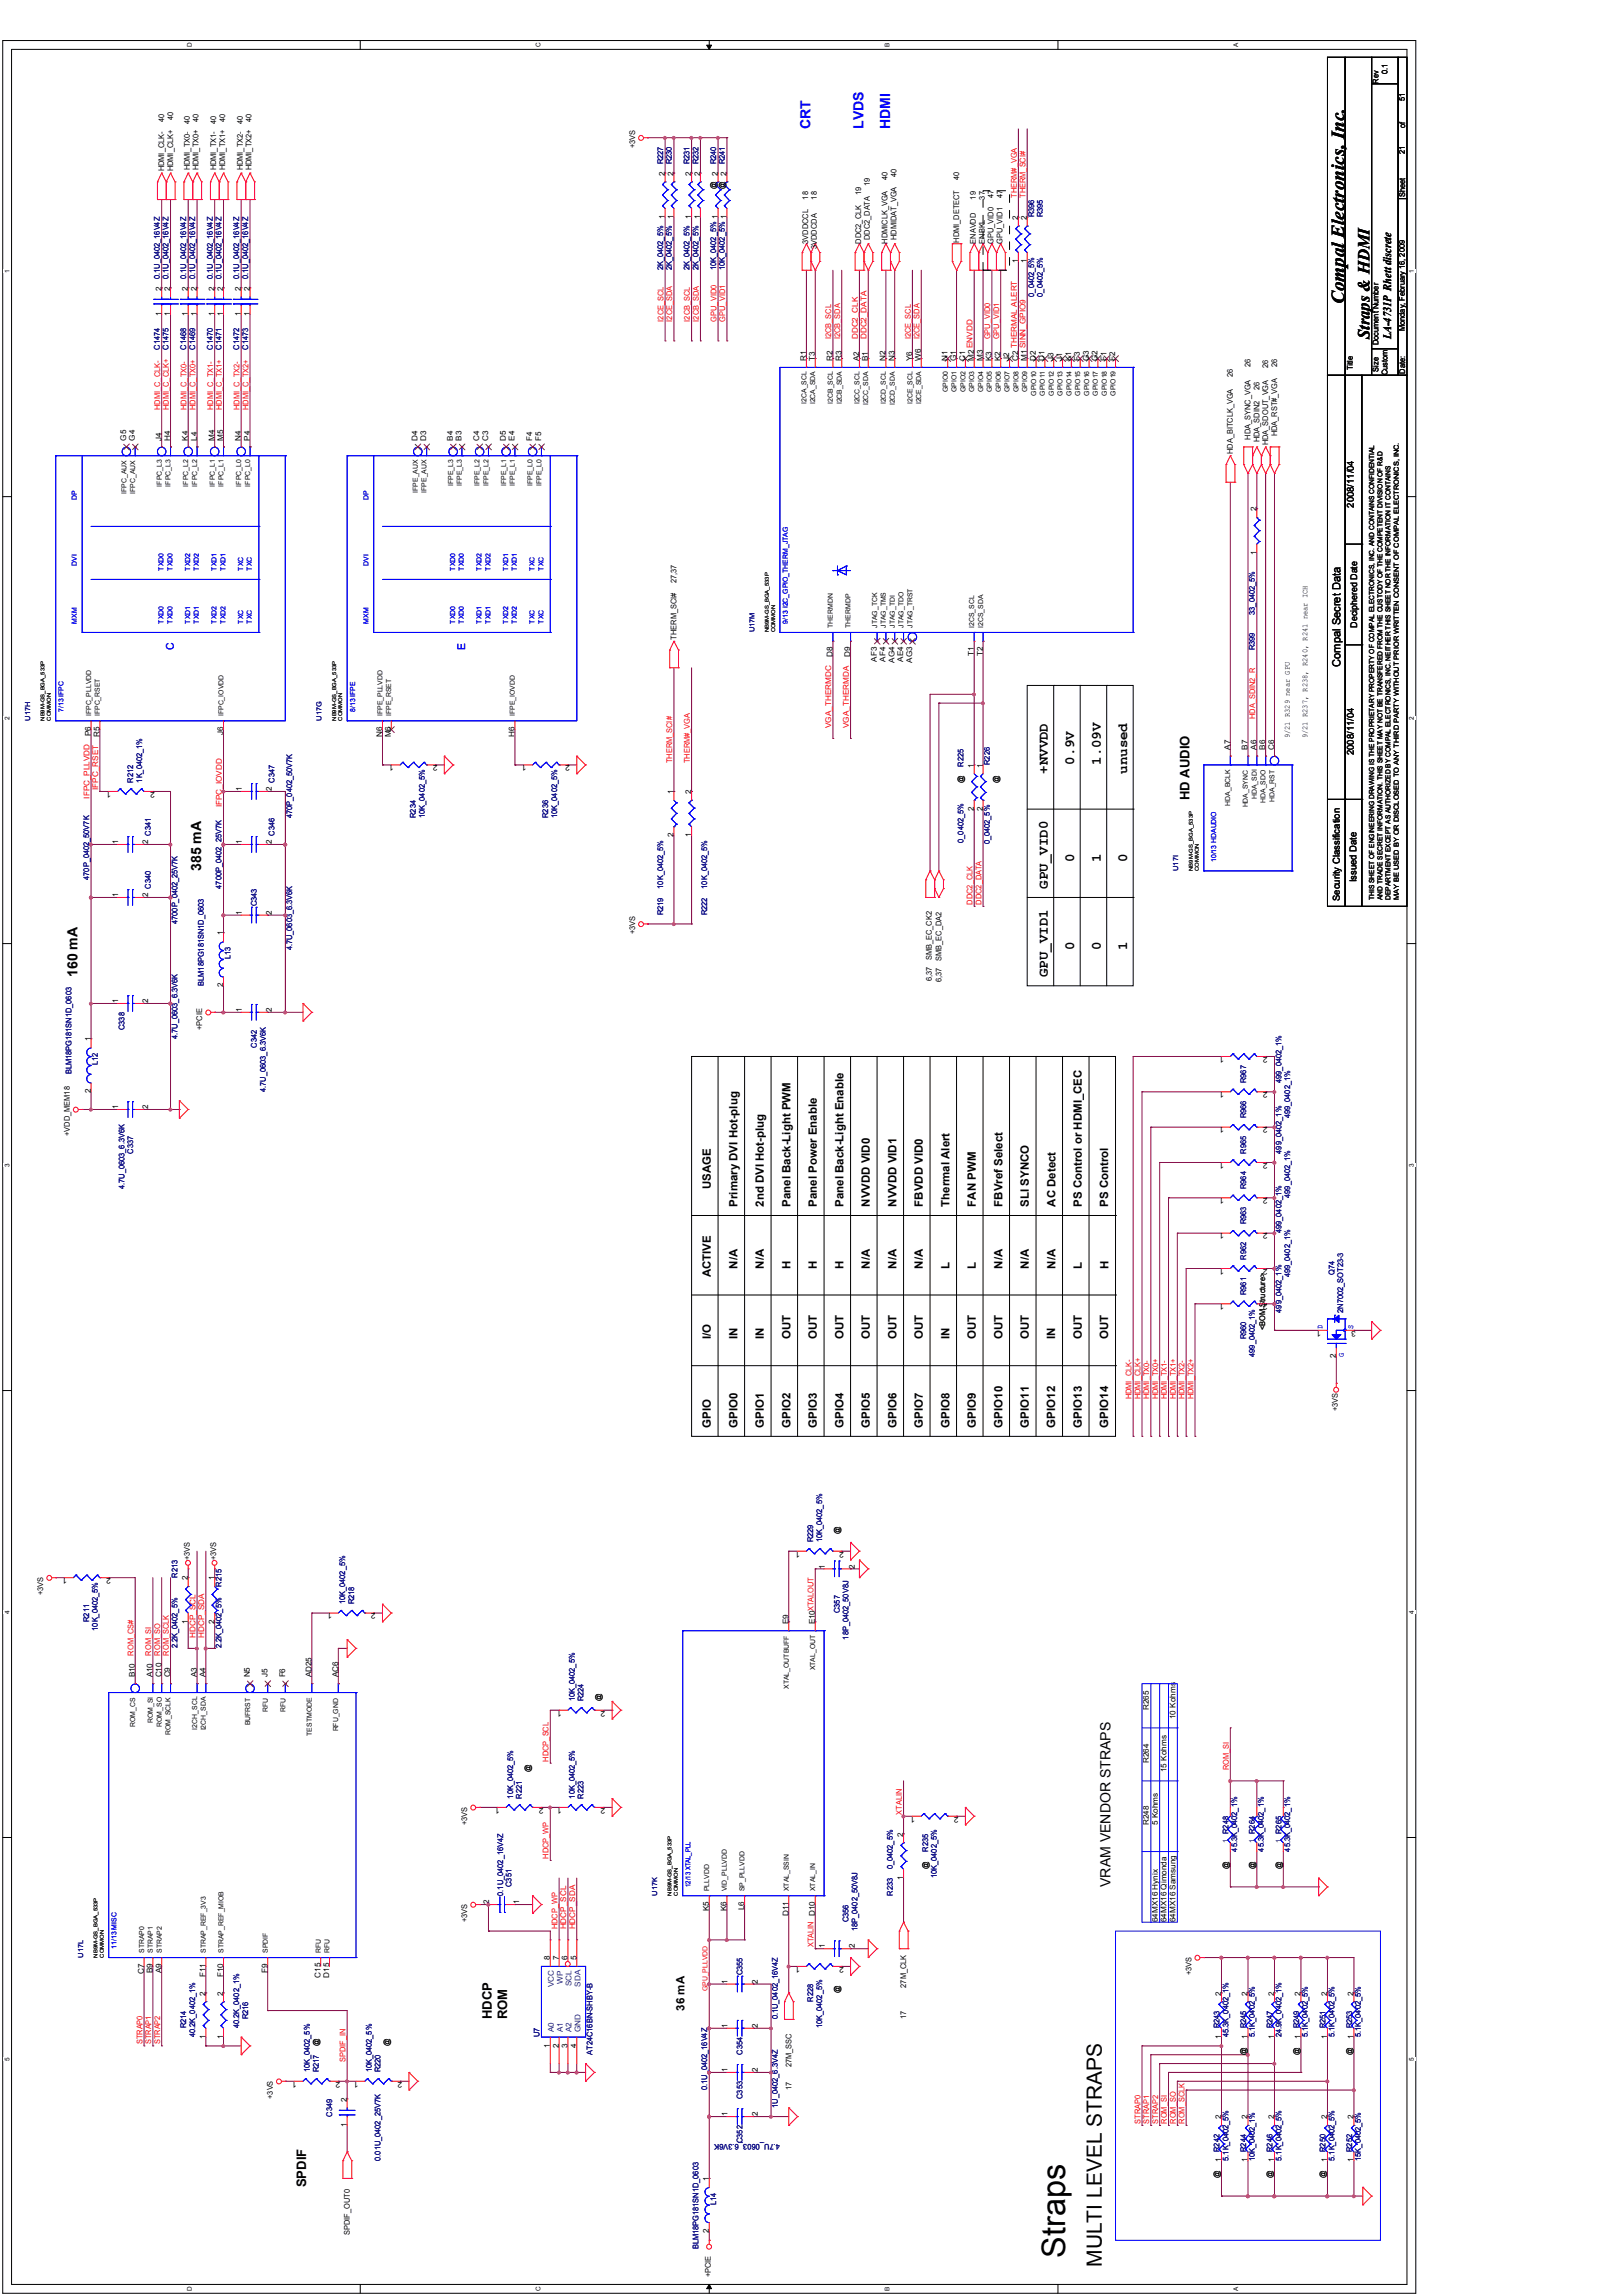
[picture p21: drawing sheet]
<svg xmlns="http://www.w3.org/2000/svg" width="210mm" height="297mm" viewBox="0 0 210 297" stroke-linecap="round" stroke-linejoin="round" font-family="sans-serif">
<defs><g id="words">
<text font-size="4.2" x="137.8" y="292.1" transform="rotate(-90 137.8 292.1)">Straps</text>
<text font-size="2.7" x="142.6" y="293.3" transform="rotate(-90 142.6 293.3)">MULTI LEVEL STRAPS</text>
<text font-size="2.4" x="173.9" y="39.3" transform="rotate(-90 173.9 39.3)">Compal Electronics, Inc.</text>
<text font-size="2.2" x="177.2" y="43.9" transform="rotate(-90 177.2 43.9)">Straps &amp; HDMI</text>
<g font-size="1.8" fill="#00f">
<text x="104.9" y="16.7" transform="rotate(-90 104.9 16.7)">CRT</text>
<text x="111.8" y="16.7" transform="rotate(-90 111.8 16.7)">LVDS</text>
<text x="115.2" y="16.7" transform="rotate(-90 115.2 16.7)">HDMI</text>
</g>
<g font-size="1.8">
<text x="135.6" y="100.1" transform="rotate(-90 135.6 100.1)">+NVVDD</text>
<text x="139" y="99" transform="rotate(-90 139 99)">0.9V</text>
<text x="142.5" y="99" transform="rotate(-90 142.5 99)">1.09V</text>
<text x="145.9" y="100.1" transform="rotate(-90 145.9 100.1)">unused</text>
<text x="26" y="112.7" transform="rotate(-90 26 112.7)">385 mA</text>
<text x="139" y="111.5" transform="rotate(-90 139 111.5)">0</text>
<text x="142.5" y="111.5" transform="rotate(-90 142.5 111.5)">1</text>
<text x="145.9" y="111.5" transform="rotate(-90 145.9 111.5)">0</text>
<text x="135.6" y="115" transform="rotate(-90 135.6 115)">GPU_VID0</text>
<text x="139" y="123" transform="rotate(-90 139 123)">0</text>
<text x="142.5" y="123" transform="rotate(-90 142.5 123)">0</text>
<text x="145.9" y="123" transform="rotate(-90 145.9 123)">1</text>
<text x="10" y="126.4" transform="rotate(-90 10 126.4)">160 mA</text>
<text x="135.6" y="126.4" transform="rotate(-90 135.6 126.4)">GPU_VID1</text>
<text x="143.7" y="244.1" transform="rotate(-90 143.7 244.1)">VRAM VENDOR STRAPS</text>
</g>
<g font-size="1.7">
<text x="153.9" y="103.5" transform="rotate(-90 153.9 103.5)">HD AUDIO</text>
<text x="63.6" y="261.3" transform="rotate(-90 63.6 261.3)">HDCP</text>
<text x="65.6" y="261.3" transform="rotate(-90 65.6 261.3)">ROM</text>
<text x="39.6" y="283" transform="rotate(-90 39.6 283)">SPDIF</text>
</g>
<g font-size="1.5">
<text x="180" y="43.9" transform="rotate(-90 180 43.9)">LA-4731P Rhett discrete</text>
<text x="92" y="153.8" transform="rotate(-90 92 153.8)">USAGE</text>
<text x="95.4" y="156.1" transform="rotate(-90 95.4 156.1)">Primary DVI Hot-plug</text>
<text x="98.9" y="156.1" transform="rotate(-90 98.9 156.1)">2nd DVI Hot-plug</text>
<text x="102.3" y="156.1" transform="rotate(-90 102.3 156.1)">Panel Back-Light PWM</text>
<text x="105.7" y="156.1" transform="rotate(-90 105.7 156.1)">Panel Power Enable</text>
<text x="109.1" y="156.1" transform="rotate(-90 109.1 156.1)">Panel Back-Light Enable</text>
<text x="112.6" y="156.1" transform="rotate(-90 112.6 156.1)">NVVDD VID0</text>
<text x="116" y="156.1" transform="rotate(-90 116 156.1)">NVVDD VID1</text>
<text x="119.4" y="156.1" transform="rotate(-90 119.4 156.1)">FBVDD VID0</text>
<text x="122.9" y="156.1" transform="rotate(-90 122.9 156.1)">Thermal Alert</text>
<text x="126.3" y="156.1" transform="rotate(-90 126.3 156.1)">FAN PWM</text>
<text x="129.7" y="156.1" transform="rotate(-90 129.7 156.1)">FBVref Select</text>
<text x="133.1" y="156.1" transform="rotate(-90 133.1 156.1)">SLI SYNCO</text>
<text x="136.6" y="156.1" transform="rotate(-90 136.6 156.1)">AC Detect</text>
<text x="140" y="156.1" transform="rotate(-90 140 156.1)">PS Control or HDMI_CEC</text>
<text x="143.4" y="156.1" transform="rotate(-90 143.4 156.1)">PS Control</text>
<text x="92" y="165.3" transform="rotate(-90 92 165.3)">ACTIVE</text>
<text x="95.4" y="164.1" transform="rotate(-90 95.4 164.1)">N/A</text>
<text x="98.9" y="164.1" transform="rotate(-90 98.9 164.1)">N/A</text>
<text x="102.3" y="164.1" transform="rotate(-90 102.3 164.1)">H</text>
<text x="105.7" y="164.1" transform="rotate(-90 105.7 164.1)">H</text>
<text x="109.1" y="164.1" transform="rotate(-90 109.1 164.1)">H</text>
<text x="112.6" y="164.1" transform="rotate(-90 112.6 164.1)">N/A</text>
<text x="116" y="164.1" transform="rotate(-90 116 164.1)">N/A</text>
<text x="119.4" y="164.1" transform="rotate(-90 119.4 164.1)">N/A</text>
<text x="122.9" y="164.1" transform="rotate(-90 122.9 164.1)">L</text>
<text x="126.3" y="164.1" transform="rotate(-90 126.3 164.1)">L</text>
<text x="129.7" y="164.1" transform="rotate(-90 129.7 164.1)">N/A</text>
<text x="133.1" y="164.1" transform="rotate(-90 133.1 164.1)">N/A</text>
<text x="136.6" y="164.1" transform="rotate(-90 136.6 164.1)">N/A</text>
<text x="140" y="164.1" transform="rotate(-90 140 164.1)">L</text>
<text x="143.4" y="164.1" transform="rotate(-90 143.4 164.1)">H</text>
<text x="92" y="173.3" transform="rotate(-90 92 173.3)">I/O</text>
<text x="95.4" y="173.3" transform="rotate(-90 95.4 173.3)">IN</text>
<text x="98.9" y="173.3" transform="rotate(-90 98.9 173.3)">IN</text>
<text x="102.3" y="173.3" transform="rotate(-90 102.3 173.3)">OUT</text>
<text x="105.7" y="173.3" transform="rotate(-90 105.7 173.3)">OUT</text>
<text x="109.1" y="173.3" transform="rotate(-90 109.1 173.3)">OUT</text>
<text x="112.6" y="173.3" transform="rotate(-90 112.6 173.3)">OUT</text>
<text x="116" y="173.3" transform="rotate(-90 116 173.3)">OUT</text>
<text x="119.4" y="173.3" transform="rotate(-90 119.4 173.3)">OUT</text>
<text x="122.9" y="173.3" transform="rotate(-90 122.9 173.3)">IN</text>
<text x="126.3" y="173.3" transform="rotate(-90 126.3 173.3)">OUT</text>
<text x="129.7" y="173.3" transform="rotate(-90 129.7 173.3)">OUT</text>
<text x="133.1" y="173.3" transform="rotate(-90 133.1 173.3)">OUT</text>
<text x="136.6" y="173.3" transform="rotate(-90 136.6 173.3)">IN</text>
<text x="140" y="173.3" transform="rotate(-90 140 173.3)">OUT</text>
<text x="143.4" y="173.3" transform="rotate(-90 143.4 173.3)">OUT</text>
<text x="92" y="184.7" transform="rotate(-90 92 184.7)">GPIO</text>
<text x="95.4" y="184.7" transform="rotate(-90 95.4 184.7)">GPIO0</text>
<text x="98.9" y="184.7" transform="rotate(-90 98.9 184.7)">GPIO1</text>
<text x="102.3" y="184.7" transform="rotate(-90 102.3 184.7)">GPIO2</text>
<text x="105.7" y="184.7" transform="rotate(-90 105.7 184.7)">GPIO3</text>
<text x="109.1" y="184.7" transform="rotate(-90 109.1 184.7)">GPIO4</text>
<text x="112.6" y="184.7" transform="rotate(-90 112.6 184.7)">GPIO5</text>
<text x="116" y="184.7" transform="rotate(-90 116 184.7)">GPIO6</text>
<text x="119.4" y="184.7" transform="rotate(-90 119.4 184.7)">GPIO7</text>
<text x="122.9" y="184.7" transform="rotate(-90 122.9 184.7)">GPIO8</text>
<text x="126.3" y="184.7" transform="rotate(-90 126.3 184.7)">GPIO9</text>
<text x="129.7" y="184.7" transform="rotate(-90 129.7 184.7)">GPIO10</text>
<text x="133.1" y="184.7" transform="rotate(-90 133.1 184.7)">GPIO11</text>
<text x="136.6" y="184.7" transform="rotate(-90 136.6 184.7)">GPIO12</text>
<text x="140" y="184.7" transform="rotate(-90 140 184.7)">GPIO13</text>
<text x="143.4" y="184.7" transform="rotate(-90 143.4 184.7)">GPIO14</text>
<text x="88.6" y="260.1" transform="rotate(-90 88.6 260.1)">36 mA</text>
</g>
<g font-size="1.4" fill="#00f">
<text x="22.5" y="84.1" transform="rotate(-90 22.5 84.1)">C</text>
<text x="60.2" y="84.1" transform="rotate(-90 60.2 84.1)">E</text>
</g>
<text font-size="1.4" x="173.5" y="86.3" transform="rotate(-90 173.5 86.3)">Compal Secret Data</text>
<g font-size="1.2">
<text x="175.2" y="65.7" transform="rotate(-90 175.2 65.7)">2008/11/04</text>
<text x="175.6" y="81.2" transform="rotate(-90 175.6 81.2)">Deciphered Date</text>
<text x="175.2" y="97.7" transform="rotate(-90 175.2 97.7)">2008/11/04</text>
<text x="173.4" y="116.6" transform="rotate(-90 173.4 116.6)">Security Classification</text>
<text x="175.6" y="114.2" transform="rotate(-90 175.6 114.2)">Issued Date</text>
</g>
<g font-size="1">
<text x="178.4" y="10.8" transform="rotate(-90 178.4 10.8)">Rev</text>
<text x="179.5" y="9.6" transform="rotate(-90 179.5 9.6)">0.1</text>
<text x="21.3" y="15.7" transform="rotate(-90 21.3 15.7)">40</text>
<text x="22.4" y="15.5" transform="rotate(-90 22.4 15.5)">40</text>
<text x="24.6" y="16" transform="rotate(-90 24.6 16)">40</text>
<text x="25.7" y="15.7" transform="rotate(-90 25.7 15.7)">40</text>
<text x="28" y="16" transform="rotate(-90 28 16)">40</text>
<text x="29.1" y="15.7" transform="rotate(-90 29.1 15.7)">40</text>
<text x="31.4" y="16" transform="rotate(-90 31.4 16)">40</text>
<text x="32.6" y="15.7" transform="rotate(-90 32.6 15.7)">40</text>
<text x="181.8" y="13.1" transform="rotate(-90 181.8 13.1)">51</text>
<text x="181.8" y="16.5" transform="rotate(-90 181.8 16.5)">of</text>
<text x="21.3" y="22.2" transform="rotate(-90 21.3 22.2)">HDMI_CLK-</text>
<text x="22.4" y="22.2" transform="rotate(-90 22.4 22.2)">HDMI_CLK+</text>
<text x="24.6" y="22.1" transform="rotate(-90 24.6 22.1)">HDMI_TX0-</text>
<text x="25.7" y="22.1" transform="rotate(-90 25.7 22.1)">HDMI_TX0+</text>
<text x="28" y="22.1" transform="rotate(-90 28 22.1)">HDMI_TX1-</text>
<text x="29.1" y="22.1" transform="rotate(-90 29.1 22.1)">HDMI_TX1+</text>
<text x="31.4" y="22.1" transform="rotate(-90 31.4 22.1)">HDMI_TX2-</text>
<text x="32.6" y="22.1" transform="rotate(-90 32.6 22.1)">HDMI_TX2+</text>
<text x="82.2" y="19.2" transform="rotate(-90 82.2 19.2)">+3VS</text>
<text x="86" y="22.7" transform="rotate(-90 86 22.7)">2</text>
<text x="87.2" y="22.7" transform="rotate(-90 87.2 22.7)">2</text>
<text x="89.5" y="22.7" transform="rotate(-90 89.5 22.7)">2</text>
<text x="90.6" y="22.7" transform="rotate(-90 90.6 22.7)">2</text>
<text x="114.9" y="23.3" transform="rotate(-90 114.9 23.3)">40</text>
<text x="116" y="22.9" transform="rotate(-90 116 22.9)">40</text>
<text x="124.1" y="23.3" transform="rotate(-90 124.1 23.3)">40</text>
<text x="181.8" y="20" transform="rotate(-90 181.8 20)">21</text>
<text x="86" y="28.3" transform="rotate(-90 86 28.3)">1</text>
<text x="87.2" y="28.3" transform="rotate(-90 87.2 28.3)">1</text>
<text x="89.5" y="28.3" transform="rotate(-90 89.5 28.3)">1</text>
<text x="90.6" y="28.3" transform="rotate(-90 90.6 28.3)">1</text>
<text x="92.7" y="24.4" transform="rotate(-90 92.7 24.4)">@ 2</text>
<text x="93.8" y="24.4" transform="rotate(-90 93.8 24.4)">@ 2</text>
<text x="104.6" y="25.8" transform="rotate(-90 104.6 25.8)">18</text>
<text x="105.7" y="25.8" transform="rotate(-90 105.7 25.8)">18</text>
<text x="111.4" y="25.2" transform="rotate(-90 111.4 25.2)">19</text>
<text x="112.6" y="24.1" transform="rotate(-90 112.6 24.1)">19</text>
<text x="126.3" y="25.8" transform="rotate(-90 126.3 25.8)">19</text>
<text x="127.4" y="25.8" transform="rotate(-90 127.4 25.8)">37</text>
<text x="128.6" y="25.6" transform="rotate(-90 128.6 25.6)">47</text>
<text x="129.7" y="25.6" transform="rotate(-90 129.7 25.6)">47</text>
<text x="131.7" y="28.4" transform="rotate(-90 131.7 28.4)">2</text>
<text x="132.9" y="28.4" transform="rotate(-90 132.9 28.4)">2</text>
<text x="181.8" y="25.5" transform="rotate(-90 181.8 25.5)">Sheet</text>
<text x="104.6" y="31.5" transform="rotate(-90 104.6 31.5)">3VDDCCL</text>
<text x="105.7" y="32.2" transform="rotate(-90 105.7 32.2)">3VDDCDA</text>
<text x="111.4" y="31.5" transform="rotate(-90 111.4 31.5)">DDC2_CLK</text>
<text x="112.6" y="31.1" transform="rotate(-90 112.6 31.1)">DDC2_DATA</text>
<text x="114.9" y="31.5" transform="rotate(-90 114.9 31.5)">HDMICLK_VGA</text>
<text x="116" y="31.1" transform="rotate(-90 116 31.1)">HDMIDAT_VGA</text>
<text x="124.1" y="31.4" transform="rotate(-90 124.1 31.4)">HDMI_DETECT</text>
<text x="126.3" y="31.5" transform="rotate(-90 126.3 31.5)">ENAVDD</text>
<text x="127.4" y="31.5" transform="rotate(-90 127.4 31.5)">ENBKL</text>
<text x="128.6" y="31.5" transform="rotate(-90 128.6 31.5)">GPU_VID0</text>
<text x="129.7" y="31.5" transform="rotate(-90 129.7 31.5)">GPU_VID1</text>
<text x="131.7" y="34" transform="rotate(-90 131.7 34)">1</text>
<text x="132.9" y="34" transform="rotate(-90 132.9 34)">1</text>
<text x="20.9" y="40.9" transform="rotate(-90 20.9 40.9)">1</text>
<text x="20.9" y="37.6" transform="rotate(-90 20.9 37.6)">2</text>
<text x="22" y="40.9" transform="rotate(-90 22 40.9)">1</text>
<text x="22" y="37.6" transform="rotate(-90 22 37.6)">2</text>
<text x="24.3" y="40.9" transform="rotate(-90 24.3 40.9)">1</text>
<text x="24.3" y="37.6" transform="rotate(-90 24.3 37.6)">2</text>
<text x="25.5" y="40.9" transform="rotate(-90 25.5 40.9)">1</text>
<text x="25.5" y="37.6" transform="rotate(-90 25.5 37.6)">2</text>
<text x="27.7" y="40.9" transform="rotate(-90 27.7 40.9)">1</text>
<text x="27.7" y="37.6" transform="rotate(-90 27.7 37.6)">2</text>
<text x="28.9" y="40.9" transform="rotate(-90 28.9 40.9)">1</text>
<text x="28.9" y="37.6" transform="rotate(-90 28.9 37.6)">2</text>
<text x="31.2" y="40.9" transform="rotate(-90 31.2 40.9)">1</text>
<text x="31.2" y="37.6" transform="rotate(-90 31.2 37.6)">2</text>
<text x="32.3" y="40.9" transform="rotate(-90 32.3 40.9)">1</text>
<text x="32.3" y="37.6" transform="rotate(-90 32.3 37.6)">2</text>
<text x="104.3" y="46.7" transform="rotate(-90 104.3 46.7)">R1</text>
<text x="105.5" y="46.7" transform="rotate(-90 105.5 46.7)">T3</text>
<text x="107.7" y="46.7" transform="rotate(-90 107.7 46.7)">R2</text>
<text x="108.9" y="46.7" transform="rotate(-90 108.9 46.7)">R3</text>
<text x="111.2" y="46.7" transform="rotate(-90 111.2 46.7)">A2</text>
<text x="112.3" y="46.7" transform="rotate(-90 112.3 46.7)">B1</text>
<text x="114.6" y="46.7" transform="rotate(-90 114.6 46.7)">N2</text>
<text x="115.7" y="46.7" transform="rotate(-90 115.7 46.7)">N3</text>
<text x="118" y="46.7" transform="rotate(-90 118 46.7)">Y6</text>
<text x="119.2" y="46.7" transform="rotate(-90 119.2 46.7)">W6</text>
<text x="122.6" y="46.7" transform="rotate(-90 122.6 46.7)">N1</text>
<text x="123.7" y="46.7" transform="rotate(-90 123.7 46.7)">G1</text>
<text x="124.9" y="46.7" transform="rotate(-90 124.9 46.7)">C1</text>
<text x="126" y="46.7" transform="rotate(-90 126 46.7)">M2 ENVDD</text>
<text x="127.2" y="46.7" transform="rotate(-90 127.2 46.7)">M3</text>
<text x="128.3" y="46.7" transform="rotate(-90 128.3 46.7)">K3</text>
<text x="129.5" y="46.7" transform="rotate(-90 129.5 46.7)">K2</text>
<text x="130.6" y="46.7" transform="rotate(-90 130.6 46.7)">J2</text>
<text x="131.7" y="46.7" transform="rotate(-90 131.7 46.7)">C2 THERMAL ALERT</text>
<text x="132.9" y="46.7" transform="rotate(-90 132.9 46.7)">M1 SINN_GPIO9</text>
<text x="134" y="46.7" transform="rotate(-90 134 46.7)">D2</text>
<text x="135.2" y="46.7" transform="rotate(-90 135.2 46.7)">D1</text>
<text x="136.3" y="46.7" transform="rotate(-90 136.3 46.7)">J3</text>
<text x="137.5" y="46.7" transform="rotate(-90 137.5 46.7)">J1</text>
<text x="138.6" y="46.7" transform="rotate(-90 138.6 46.7)">K1</text>
<text x="139.7" y="46.7" transform="rotate(-90 139.7 46.7)">F3</text>
<text x="140.9" y="46.7" transform="rotate(-90 140.9 46.7)">G3</text>
<text x="142" y="46.7" transform="rotate(-90 142 46.7)">G2</text>
<text x="143.2" y="46.7" transform="rotate(-90 143.2 46.7)">F1</text>
<text x="144.3" y="46.7" transform="rotate(-90 144.3 46.7)">F2</text>
<text x="161.8" y="47.5" transform="rotate(-90 161.8 47.5)">26</text>
<text x="164.1" y="47.7" transform="rotate(-90 164.1 47.7)">26</text>
<text x="165.3" y="47.5" transform="rotate(-90 165.3 47.5)">26</text>
<text x="175.1" y="47.9" transform="rotate(-90 175.1 47.9)">Title</text>
<text x="178.4" y="44.7" transform="rotate(-90 178.4 44.7)">Document Number</text>
<text x="181.8" y="42.8" transform="rotate(-90 181.8 42.8)">Monday, February 16, 2009</text>
<text x="159.6" y="48.8" transform="rotate(-90 159.6 48.8)">26</text>
<text x="163" y="50.5" transform="rotate(-90 163 50.5)">26</text>
<text x="178.4" y="48.1" transform="rotate(-90 178.4 48.1)">Size</text>
<text x="179.5" y="48.5" transform="rotate(-90 179.5 48.5)">Custom</text>
<text x="181.8" y="48.3" transform="rotate(-90 181.8 48.3)">Date:</text>
<text x="16.3" y="57" transform="rotate(-90 16.3 57)">G5</text>
<text x="17.5" y="57" transform="rotate(-90 17.5 57)">G4</text>
<text x="20.9" y="57" transform="rotate(-90 20.9 57)">J4</text>
<text x="22" y="57" transform="rotate(-90 22 57)">H4</text>
<text x="24.3" y="57" transform="rotate(-90 24.3 57)">K4</text>
<text x="25.5" y="57" transform="rotate(-90 25.5 57)">L4</text>
<text x="27.7" y="57" transform="rotate(-90 27.7 57)">M4</text>
<text x="28.9" y="57" transform="rotate(-90 28.9 57)">M5</text>
<text x="31.2" y="57" transform="rotate(-90 31.2 57)">N4</text>
<text x="32.3" y="57" transform="rotate(-90 32.3 57)">P4</text>
<text x="54" y="57" transform="rotate(-90 54 57)">D4</text>
<text x="55.2" y="57" transform="rotate(-90 55.2 57)">D3</text>
<text x="58.6" y="57" transform="rotate(-90 58.6 57)">B4</text>
<text x="59.7" y="57" transform="rotate(-90 59.7 57)">B3</text>
<text x="62" y="57" transform="rotate(-90 62 57)">C4</text>
<text x="63.2" y="57" transform="rotate(-90 63.2 57)">C3</text>
<text x="65.5" y="57" transform="rotate(-90 65.5 57)">D5</text>
<text x="66.6" y="57" transform="rotate(-90 66.6 57)">E4</text>
<text x="68.9" y="57" transform="rotate(-90 68.9 57)">F4</text>
<text x="70" y="57" transform="rotate(-90 70 57)">F5</text>
<text x="159.6" y="58.7" transform="rotate(-90 159.6 58.7)">HDA_BITCLK_VGA</text>
<text x="161.8" y="56.9" transform="rotate(-90 161.8 56.9)">HDA_SYNC_VGA</text>
<text x="163" y="57.2" transform="rotate(-90 163 57.2)">HDA_SDIN2</text>
<text x="164.1" y="57.6" transform="rotate(-90 164.1 57.6)">HDA_SDOUT_VGA</text>
<text x="165.3" y="56.5" transform="rotate(-90 165.3 56.5)">HDA_RST#_VGA</text>
<text x="162.6" y="71.7" transform="rotate(-90 162.6 71.7)">1</text>
<text x="162.6" y="66.2" transform="rotate(-90 162.6 66.2)">2</text>
<text x="87.6" y="75.4" transform="rotate(-90 87.6 75.4)">27,37</text>
<text x="87.6" y="82.8" transform="rotate(-90 87.6 82.8)">THERM_SCI#</text>
<text x="107.7" y="85" transform="rotate(-90 107.7 85)">D8</text>
<text x="110" y="85" transform="rotate(-90 110 85)">D9</text>
<text x="113.5" y="85.6" transform="rotate(-90 113.5 85.6)">AF3</text>
<text x="114.6" y="85.6" transform="rotate(-90 114.6 85.6)">AF4</text>
<text x="115.7" y="85.8" transform="rotate(-90 115.7 85.8)">AG4</text>
<text x="116.9" y="85.6" transform="rotate(-90 116.9 85.6)">AE4</text>
<text x="118" y="85.8" transform="rotate(-90 118 85.8)">AG3</text>
<text x="126" y="84.9" transform="rotate(-90 126 84.9)">T1</text>
<text x="127.2" y="84.9" transform="rotate(-90 127.2 84.9)">T2</text>
<text x="11.7" y="95.3" transform="rotate(-90 11.7 95.3)">P6</text>
<text x="12.9" y="95.3" transform="rotate(-90 12.9 95.3)">R5</text>
<text x="28.9" y="95.1" transform="rotate(-90 28.9 95.1)">J6</text>
<text x="49.5" y="95.3" transform="rotate(-90 49.5 95.3)">N6</text>
<text x="50.6" y="95.4" transform="rotate(-90 50.6 95.4)">M6</text>
<text x="66.6" y="95.3" transform="rotate(-90 66.6 95.3)">H6</text>
<text x="166.9" y="95.5" transform="rotate(-90 166.9 95.5)">9/21 R329 near GPU</text>
<text x="169.2" y="95.5" transform="rotate(-90 169.2 95.5)">9/21 R237, R238, R240, R241 near ICH</text>
<text x="51" y="99" transform="rotate(-180 51 99)">1</text>
<text x="56.6" y="99" transform="rotate(-180 56.6 99)">2</text>
<text x="68.1" y="99" transform="rotate(-180 68.1 99)">1</text>
<text x="73.8" y="99" transform="rotate(-180 73.8 99)">2</text>
<text x="124.7" y="101.2" transform="rotate(-90 124.7 101.2)">@</text>
<text x="126" y="99.3" transform="rotate(-90 126 99.3)">1</text>
<text x="127.2" y="99.3" transform="rotate(-90 127.2 99.3)">1</text>
<text x="129.2" y="101.2" transform="rotate(-90 129.2 101.2)">@</text>
<text x="159.2" y="97" transform="rotate(-90 159.2 97)">A7</text>
<text x="161.5" y="97" transform="rotate(-90 161.5 97)">B7</text>
<text x="162.6" y="97" transform="rotate(-90 162.6 97)">A6</text>
<text x="163.7" y="97" transform="rotate(-90 163.7 97)">B6</text>
<text x="164.9" y="97" transform="rotate(-90 164.9 97)">C6</text>
<text x="14.4" y="102.4" transform="rotate(-180 14.4 102.4)">1</text>
<text x="20" y="102.4" transform="rotate(-180 20 102.4)">2</text>
<text x="31.3" y="102.3" transform="rotate(-90 31.3 102.3)">1</text>
<text x="35.2" y="102.3" transform="rotate(-90 35.2 102.3)">2</text>
<text x="87.2" y="102.7" transform="rotate(-90 87.2 102.7)">1</text>
<text x="89.5" y="102.7" transform="rotate(-90 89.5 102.7)">2</text>
<text x="126" y="104.9" transform="rotate(-90 126 104.9)">2</text>
<text x="127.2" y="104.9" transform="rotate(-90 127.2 104.9)">2</text>
<text x="15.3" y="109.2" transform="rotate(-90 15.3 109.2)">1</text>
<text x="19.2" y="109.2" transform="rotate(-90 19.2 109.2)">2</text>
<text x="31.3" y="109.2" transform="rotate(-90 31.3 109.2)">1</text>
<text x="35.2" y="109.2" transform="rotate(-90 35.2 109.2)">2</text>
<text x="87.2" y="108.3" transform="rotate(-90 87.2 108.3)">2</text>
<text x="89.5" y="108.3" transform="rotate(-90 89.5 108.3)">1</text>
<text x="15.3" y="116.1" transform="rotate(-90 15.3 116.1)">1</text>
<text x="19.2" y="116.1" transform="rotate(-90 19.2 116.1)">2</text>
<text x="31.3" y="118.4" transform="rotate(-90 31.3 118.4)">1</text>
<text x="35.2" y="118.4" transform="rotate(-90 35.2 118.4)">2</text>
<text x="28.9" y="121" transform="rotate(-90 28.9 121)">1</text>
<text x="82.2" y="120.9" transform="rotate(-90 82.2 120.9)">+3VS</text>
<text x="120.6" y="124.2" transform="rotate(-90 120.6 124.2)">SMB_EC_CK2</text>
<text x="121.8" y="124.3" transform="rotate(-90 121.8 124.3)">SMB_EC_DA2</text>
<text x="15.3" y="129.8" transform="rotate(-90 15.3 129.8)">1</text>
<text x="19.2" y="129.8" transform="rotate(-90 19.2 129.8)">2</text>
<text x="28.9" y="127.7" transform="rotate(-90 28.9 127.7)">2</text>
<text x="31.3" y="130.9" transform="rotate(-90 31.3 130.9)">1</text>
<text x="35.2" y="130.9" transform="rotate(-90 35.2 130.9)">2</text>
<text x="120.6" y="126.9" transform="rotate(-90 120.6 126.9)">6,37</text>
<text x="121.8" y="127.1" transform="rotate(-90 121.8 127.1)">6,37</text>
<text x="11.7" y="134.7" transform="rotate(-90 11.7 134.7)">1</text>
<text x="26.2" y="133.3" transform="rotate(-90 26.2 133.3)">+PCIE</text>
<text x="158.4" y="136.7" transform="rotate(-180 158.4 136.7)">1</text>
<text x="164" y="136.7" transform="rotate(-180 164 136.7)">2</text>
<text x="11.7" y="141.5" transform="rotate(-90 11.7 141.5)">2</text>
<text x="15.3" y="143.5" transform="rotate(-90 15.3 143.5)">1</text>
<text x="19.2" y="143.5" transform="rotate(-90 19.2 143.5)">2</text>
<text x="158.4" y="141.3" transform="rotate(-180 158.4 141.3)">1</text>
<text x="164" y="141.3" transform="rotate(-180 164 141.3)">2</text>
<text x="9" y="147" transform="rotate(-90 9 147)">+VDD_MEM18</text>
<text x="158.4" y="145.9" transform="rotate(-180 158.4 145.9)">1</text>
<text x="164" y="145.9" transform="rotate(-180 164 145.9)">2</text>
<text x="158.4" y="155" transform="rotate(-180 158.4 155)">1</text>
<text x="158.4" y="150.4" transform="rotate(-180 158.4 150.4)">1</text>
<text x="164" y="155" transform="rotate(-180 164 155)">2</text>
<text x="164" y="150.4" transform="rotate(-180 164 150.4)">2</text>
<text x="158.4" y="159.6" transform="rotate(-180 158.4 159.6)">1</text>
<text x="164" y="159.6" transform="rotate(-180 164 159.6)">2</text>
<text x="158.4" y="164.2" transform="rotate(-180 158.4 164.2)">1</text>
<text x="164" y="164.2" transform="rotate(-180 164 164.2)">2</text>
<text x="158.4" y="168.7" transform="rotate(-180 158.4 168.7)">1</text>
<text x="163.7" y="172.1" transform="rotate(-90 163.7 172.1)">&lt;BOM Structure&gt;</text>
<text x="164" y="168.7" transform="rotate(-180 164 168.7)">2</text>
<text x="171" y="172.2" transform="rotate(-180 171 172.2)">1</text>
<text x="175.5" y="172.2" transform="rotate(-180 175.5 172.2)">3</text>
<text x="172.9" y="175.7" transform="rotate(-90 172.9 175.7)">2</text>
<text x="173.1" y="182.6" transform="rotate(-90 173.1 182.6)">+3VS</text>
<text x="24.6" y="201.8" transform="rotate(-90 24.6 201.8)">+3VS</text>
<text x="28" y="201.8" transform="rotate(-90 28 201.8)">+3VS</text>
<text x="103.6" y="200.7" transform="rotate(-180 103.6 200.7)">1</text>
<text x="106.7" y="202.9" transform="rotate(-90 106.7 202.9)">1</text>
<text x="108.7" y="198.4" transform="rotate(-90 108.7 198.4)">@</text>
<text x="109.2" y="200.7" transform="rotate(-180 109.2 200.7)">2</text>
<text x="110.6" y="202.9" transform="rotate(-90 110.6 202.9)">2</text>
<text x="5.6" y="206.4" transform="rotate(-90 5.6 206.4)">+3VS</text>
<text x="8.7" y="204.2" transform="rotate(-180 8.7 204.2)">1</text>
<text x="14.3" y="204.2" transform="rotate(-180 14.3 204.2)">2</text>
<text x="24.3" y="204.4" transform="rotate(-90 24.3 204.4)">2</text>
<text x="27.7" y="204.4" transform="rotate(-90 27.7 204.4)">1</text>
<text x="43" y="208.7" transform="rotate(-180 43 208.7)">1</text>
<text x="48.6" y="208.7" transform="rotate(-180 48.6 208.7)">2</text>
<text x="24.3" y="210" transform="rotate(-90 24.3 210)">1</text>
<text x="27.7" y="210" transform="rotate(-90 27.7 210)">2</text>
<text x="102" y="210.2" transform="rotate(-90 102 210.2)">E9</text>
<text x="105.5" y="210.2" transform="rotate(-90 105.5 210.2)">E10XTALOUT</text>
<text x="17.5" y="217" transform="rotate(-90 17.5 217)">B10</text>
<text x="19.7" y="217" transform="rotate(-90 19.7 217)">A10</text>
<text x="20.9" y="217" transform="rotate(-90 20.9 217)">C10</text>
<text x="22" y="217" transform="rotate(-90 22 217)">C9</text>
<text x="25.5" y="217" transform="rotate(-90 25.5 217)">A3</text>
<text x="26.6" y="217" transform="rotate(-90 26.6 217)">A4</text>
<text x="32.3" y="217" transform="rotate(-90 32.3 217)">N5</text>
<text x="34.6" y="217" transform="rotate(-90 34.6 217)">J5</text>
<text x="36.9" y="217" transform="rotate(-90 36.9 217)">F6</text>
<text x="40.3" y="217" transform="rotate(-90 40.3 217)">AD25</text>
<text x="43.7" y="217" transform="rotate(-90 43.7 217)">AC6</text>
<text x="72.7" y="221.3" transform="rotate(-180 72.7 221.3)">1</text>
<text x="77.8" y="220.1" transform="rotate(-90 77.8 220.1)">@</text>
<text x="78.3" y="221.3" transform="rotate(-180 78.3 221.3)">2</text>
<text x="148.7" y="221.3" transform="rotate(-90 148.7 221.3)">R265</text>
<text x="152.1" y="222.4" transform="rotate(-90 152.1 222.4)">10 Kohms</text>
<text x="64.7" y="233.9" transform="rotate(-180 64.7 233.9)">1</text>
<text x="68.7" y="229.3" transform="rotate(-90 68.7 229.3)">@</text>
<text x="70.3" y="233.9" transform="rotate(-180 70.3 233.9)">2</text>
<text x="72.7" y="233.9" transform="rotate(-180 72.7 233.9)">1</text>
<text x="78.3" y="233.9" transform="rotate(-180 78.3 233.9)">2</text>
<text x="148.7" y="228.1" transform="rotate(-90 148.7 228.1)">R264</text>
<text x="151" y="229.3" transform="rotate(-90 151 229.3)">15 Kohms</text>
<text x="60.5" y="236.1" transform="rotate(-90 60.5 236.1)">+3VS</text>
<text x="116.9" y="237.6" transform="rotate(-90 116.9 237.6)">2</text>
<text x="118.4" y="235" transform="rotate(-180 118.4 235)">1</text>
<text x="124" y="235" transform="rotate(-180 124 235)">2</text>
<text x="148.7" y="236.1" transform="rotate(-90 148.7 236.1)">R248</text>
<text x="149.8" y="236.1" transform="rotate(-90 149.8 236.1)">5 Kohms</text>
<text x="116.9" y="243.2" transform="rotate(-90 116.9 243.2)">1</text>
<text x="120.1" y="241.8" transform="rotate(-90 120.1 241.8)">@</text>
<text x="159" y="241.8" transform="rotate(-90 159 241.8)">@</text>
<text x="162.4" y="241.8" transform="rotate(-90 162.4 241.8)">@</text>
<text x="165.8" y="241.8" transform="rotate(-90 165.8 241.8)">@</text>
<text x="60.5" y="248.7" transform="rotate(-90 60.5 248.7)">+3VS</text>
<text x="63.3" y="246.4" transform="rotate(-90 63.3 246.4)">2</text>
<text x="67.2" y="246.4" transform="rotate(-90 67.2 246.4)">1</text>
<text x="91.7" y="247.3" transform="rotate(-90 91.7 247.3)">K5</text>
<text x="94" y="247.3" transform="rotate(-90 94 247.3)">K6</text>
<text x="96.3" y="247.2" transform="rotate(-90 96.3 247.2)">L6</text>
<text x="102" y="247.9" transform="rotate(-90 102 247.9)">D11</text>
<text x="149.8" y="248.7" transform="rotate(-90 149.8 248.7)">64MX16 Hynix</text>
<text x="151" y="248.7" transform="rotate(-90 151 248.7)">64MX16 Qimonda</text>
<text x="152.1" y="248.7" transform="rotate(-90 152.1 248.7)">64MX16 Samsung</text>
<text x="18.6" y="255.3" transform="rotate(-90 18.6 255.3)">C7</text>
<text x="19.7" y="255.3" transform="rotate(-90 19.7 255.3)">B9</text>
<text x="20.9" y="255.2" transform="rotate(-90 20.9 255.2)">A9</text>
<text x="26.6" y="255.8" transform="rotate(-90 26.6 255.8)">F11</text>
<text x="28.9" y="255.8" transform="rotate(-90 28.9 255.8)">F10</text>
<text x="34.6" y="255.2" transform="rotate(-90 34.6 255.2)">F9</text>
<text x="41.5" y="255.9" transform="rotate(-90 41.5 255.9)">C15</text>
<text x="42.6" y="255.9" transform="rotate(-90 42.6 255.9)">D15</text>
<text x="71.2" y="253.6" transform="rotate(-90 71.2 253.6)">8</text>
<text x="72.3" y="253.6" transform="rotate(-90 72.3 253.6)">7</text>
<text x="73.5" y="253.6" transform="rotate(-90 73.5 253.6)">6</text>
<text x="74.6" y="253.6" transform="rotate(-90 74.6 253.6)">5</text>
<text x="94.2" y="256.6" transform="rotate(-90 94.2 256.6)">1</text>
<text x="98" y="256.6" transform="rotate(-90 98 256.6)">2</text>
<text x="103.6" y="254.4" transform="rotate(-180 103.6 254.4)">1</text>
<text x="106.7" y="252.1" transform="rotate(-90 106.7 252.1)">1</text>
<text x="108.7" y="257.8" transform="rotate(-90 108.7 257.8)">@</text>
<text x="109.2" y="254.4" transform="rotate(-180 109.2 254.4)">2</text>
<text x="110.6" y="252.1" transform="rotate(-90 110.6 252.1)">2</text>
<text x="117.3" y="257.1" transform="rotate(-90 117.3 257.1)">27M_CLK</text>
<text x="154.2" y="255.5" transform="rotate(-90 154.2 255.5)">+3VS</text>
<text x="26.6" y="263.8" transform="rotate(-90 26.6 263.8)">1</text>
<text x="26.6" y="258.2" transform="rotate(-90 26.6 258.2)">2</text>
<text x="28.9" y="263.8" transform="rotate(-90 28.9 263.8)">1</text>
<text x="28.9" y="258.2" transform="rotate(-90 28.9 258.2)">2</text>
<text x="94.2" y="262.4" transform="rotate(-90 94.2 262.4)">1</text>
<text x="98" y="262.4" transform="rotate(-90 98 262.4)">2</text>
<text x="117.3" y="261.3" transform="rotate(-90 117.3 261.3)">17</text>
<text x="158" y="263.8" transform="rotate(-90 158 263.8)">1</text>
<text x="158" y="258.2" transform="rotate(-90 158 258.2)">2</text>
<text x="161.5" y="263.8" transform="rotate(-90 161.5 263.8)">1</text>
<text x="161.5" y="258.2" transform="rotate(-90 161.5 258.2)">2</text>
<text x="164.9" y="263.8" transform="rotate(-90 164.9 263.8)">1</text>
<text x="164.9" y="258.2" transform="rotate(-90 164.9 258.2)">2</text>
<text x="168.3" y="263.8" transform="rotate(-90 168.3 263.8)">1</text>
<text x="168.3" y="258.2" transform="rotate(-90 168.3 258.2)">2</text>
<text x="171.7" y="263.8" transform="rotate(-90 171.7 263.8)">1</text>
<text x="171.7" y="258.2" transform="rotate(-90 171.7 258.2)">2</text>
<text x="175.2" y="263.8" transform="rotate(-90 175.2 263.8)">1</text>
<text x="175.2" y="258.2" transform="rotate(-90 175.2 258.2)">2</text>
<text x="38.4" y="269.3" transform="rotate(-180 38.4 269.3)">1</text>
<text x="41.2" y="264.7" transform="rotate(-90 41.2 264.7)">@</text>
<text x="44" y="269.3" transform="rotate(-180 44 269.3)">2</text>
<text x="46.4" y="269.3" transform="rotate(-180 46.4 269.3)">1</text>
<text x="50.4" y="264.7" transform="rotate(-90 50.4 264.7)">@</text>
<text x="52" y="269.3" transform="rotate(-180 52 269.3)">2</text>
<text x="71.2" y="264.9" transform="rotate(-90 71.2 264.9)">1</text>
<text x="72.3" y="264.9" transform="rotate(-90 72.3 264.9)">2</text>
<text x="73.5" y="264.9" transform="rotate(-90 73.5 264.9)">3</text>
<text x="74.6" y="264.9" transform="rotate(-90 74.6 264.9)">4</text>
<text x="94.2" y="268.1" transform="rotate(-90 94.2 268.1)">1</text>
<text x="98" y="268.1" transform="rotate(-90 98 268.1)">2</text>
<text x="102.4" y="267.4" transform="rotate(-90 102.4 267.4)">27M_SSC</text>
<text x="161.2" y="265.8" transform="rotate(-90 161.2 265.8)">@</text>
<text x="168.1" y="265.8" transform="rotate(-90 168.1 265.8)">@</text>
<text x="175" y="265.8" transform="rotate(-90 175 265.8)">@</text>
<text x="35.3" y="271.5" transform="rotate(-90 35.3 271.5)">+3VS</text>
<text x="44.9" y="275.2" transform="rotate(-90 44.9 275.2)">1</text>
<text x="44.9" y="271.9" transform="rotate(-90 44.9 271.9)">2</text>
<text x="94.2" y="273.8" transform="rotate(-90 94.2 273.8)">1</text>
<text x="98" y="273.8" transform="rotate(-90 98 273.8)">2</text>
<text x="102.4" y="270.4" transform="rotate(-90 102.4 270.4)">17</text>
<text x="158" y="274.2" transform="rotate(-90 158 274.2)">2</text>
<text x="161.5" y="274.2" transform="rotate(-90 161.5 274.2)">2</text>
<text x="164.9" y="274.2" transform="rotate(-90 164.9 274.2)">2</text>
<text x="171.7" y="274.2" transform="rotate(-90 171.7 274.2)">2</text>
<text x="175.2" y="274.2" transform="rotate(-90 175.2 274.2)">2</text>
<text x="157.8" y="281.8" transform="rotate(-90 157.8 281.8)">@</text>
<text x="158" y="279.8" transform="rotate(-90 158 279.8)">1</text>
<text x="161.5" y="279.8" transform="rotate(-90 161.5 279.8)">1</text>
<text x="164.7" y="281.8" transform="rotate(-90 164.7 281.8)">@</text>
<text x="164.9" y="279.8" transform="rotate(-90 164.9 279.8)">1</text>
<text x="171.5" y="281.8" transform="rotate(-90 171.5 281.8)">@</text>
<text x="171.7" y="279.8" transform="rotate(-90 171.7 279.8)">1</text>
<text x="175.2" y="279.8" transform="rotate(-90 175.2 279.8)">1</text>
<text x="91.7" y="282.2" transform="rotate(-90 91.7 282.2)">1</text>
<text x="45.3" y="289.2" transform="rotate(-90 45.3 289.2)">SPDIF_OUT0</text>
<text x="91.7" y="288.9" transform="rotate(-90 91.7 288.9)">2</text>
<text x="92" y="294.6" transform="rotate(-90 92 294.6)">+PCIE</text>
</g>
<g font-size="1" fill="#000080">
<text x="85.8" y="21.2" transform="rotate(-90 85.8 21.2)">R227</text>
<text x="87" y="21.2" transform="rotate(-90 87 21.2)">R230</text>
<text x="89.2" y="21.2" transform="rotate(-90 89.2 21.2)">R231</text>
<text x="90.4" y="21.2" transform="rotate(-90 90.4 21.2)">R232</text>
<text x="92.7" y="21.2" transform="rotate(-90 92.7 21.2)">R240</text>
<text x="93.8" y="21.2" transform="rotate(-90 93.8 21.2)">R241</text>
<text x="133.8" y="28.1" transform="rotate(-90 133.8 28.1)">R396</text>
<text x="135" y="28.1" transform="rotate(-90 135 28.1)">R395</text>
<text x="85.8" y="35" transform="rotate(-90 85.8 35)">2K_0402_5%</text>
<text x="87" y="35" transform="rotate(-90 87 35)">2K_0402_5%</text>
<text x="89.2" y="35" transform="rotate(-90 89.2 35)">2K_0402_5%</text>
<text x="90.4" y="35" transform="rotate(-90 90.4 35)">2K_0402_5%</text>
<text x="92.7" y="35" transform="rotate(-90 92.7 35)">10K_0402_5% 1</text>
<text x="93.8" y="35" transform="rotate(-90 93.8 35)">10K_0402_5% 1</text>
<text x="20.7" y="36.1" transform="rotate(-90 20.7 36.1)">0.1U_0402_16V4Z</text>
<text x="21.8" y="36.1" transform="rotate(-90 21.8 36.1)">0.1U_0402_16V4Z</text>
<text x="24.1" y="36.1" transform="rotate(-90 24.1 36.1)">0.1U_0402_16V4Z</text>
<text x="25.2" y="36.1" transform="rotate(-90 25.2 36.1)">0.1U_0402_16V4Z</text>
<text x="27.5" y="36.1" transform="rotate(-90 27.5 36.1)">0.1U_0402_16V4Z</text>
<text x="28.7" y="36.1" transform="rotate(-90 28.7 36.1)">0.1U_0402_16V4Z</text>
<text x="31" y="36.1" transform="rotate(-90 31 36.1)">0.1U_0402_16V4Z</text>
<text x="32.1" y="36.1" transform="rotate(-90 32.1 36.1)">0.1U_0402_16V4Z</text>
<text x="133.8" y="38.4" transform="rotate(-90 133.8 38.4)">0_0402_5%</text>
<text x="135" y="38.4" transform="rotate(-90 135 38.4)">0_0402_5%</text>
<text x="20.7" y="45.2" transform="rotate(-90 20.7 45.2)">C1474</text>
<text x="21.8" y="45.2" transform="rotate(-90 21.8 45.2)">C1475</text>
<text x="24.1" y="45.2" transform="rotate(-90 24.1 45.2)">C1468</text>
<text x="25.2" y="45.2" transform="rotate(-90 25.2 45.2)">C1469</text>
<text x="27.5" y="45.2" transform="rotate(-90 27.5 45.2)">C1470</text>
<text x="28.7" y="45.2" transform="rotate(-90 28.7 45.2)">C1471</text>
<text x="31" y="45.2" transform="rotate(-90 31 45.2)">C1472</text>
<text x="32.1" y="45.2" transform="rotate(-90 32.1 45.2)">C1473</text>
<text x="162.4" y="79.5" transform="rotate(-90 162.4 79.5)">33_0402_5%</text>
<text x="162.4" y="84.1" transform="rotate(-90 162.4 84.1)">R399</text>
<text x="17.2" y="101.2" transform="rotate(-90 17.2 101.2)">R212</text>
<text x="18.4" y="101.2" transform="rotate(-90 18.4 101.2)">1K_0402_1%</text>
<text x="35.5" y="101.2" transform="rotate(-90 35.5 101.2)">C347</text>
<text x="124.7" y="99.2" transform="rotate(-90 124.7 99.2)">R225</text>
<text x="128.1" y="99" transform="rotate(-90 128.1 99)">R226</text>
<text x="37.8" y="105.8" transform="rotate(-90 37.8 105.8)">470P_0402_50V7K</text>
<text x="53.8" y="105.8" transform="rotate(-90 53.8 105.8)">R234</text>
<text x="55" y="105.8" transform="rotate(-90 55 105.8)">10K_0402_5%</text>
<text x="71" y="105.8" transform="rotate(-90 71 105.8)">R236</text>
<text x="72.1" y="105.8" transform="rotate(-90 72.1 105.8)">10K_0402_5%</text>
<text x="11.5" y="113.8" transform="rotate(-90 11.5 113.8)">470P_0402_50V7K</text>
<text x="19.5" y="108.1" transform="rotate(-90 19.5 108.1)">C341</text>
<text x="35.5" y="108.1" transform="rotate(-90 35.5 108.1)">C346</text>
<text x="124.7" y="109" transform="rotate(-90 124.7 109)">0_0402_5%</text>
<text x="128.1" y="109.2" transform="rotate(-90 128.1 109.2)">0_0402_5%</text>
<text x="19.5" y="115" transform="rotate(-90 19.5 115)">C340</text>
<text x="23" y="119.5" transform="rotate(-90 23 119.5)">4700P_0402_25V7K</text>
<text x="28.7" y="115" transform="rotate(-90 28.7 115)">4700P_0402_25V7K</text>
<text x="33.2" y="117.3" transform="rotate(-90 33.2 117.3)">C343</text>
<text x="85.8" y="118.4" transform="rotate(-90 85.8 118.4)">R219</text>
<text x="85.8" y="115" transform="rotate(-90 85.8 115)">10K_0402_5%</text>
<text x="91.5" y="118.4" transform="rotate(-90 91.5 118.4)">R222</text>
<text x="91.5" y="115" transform="rotate(-90 91.5 115)">10K_0402_5%</text>
<text x="29.8" y="124.1" transform="rotate(-90 29.8 124.1)">L13</text>
<text x="37.8" y="123" transform="rotate(-90 37.8 123)">4.7U_0603_6.3V6K</text>
<text x="26.4" y="127.5" transform="rotate(-90 26.4 127.5)">BLM18PG181SN1D_0603</text>
<text x="12.7" y="137.8" transform="rotate(-90 12.7 137.8)">L12</text>
<text x="16.1" y="133.3" transform="rotate(-90 16.1 133.3)">C338</text>
<text x="23" y="134.4" transform="rotate(-90 23 134.4)">4.7U_0603_6.3V6K</text>
<text x="33.2" y="135.5" transform="rotate(-90 33.2 135.5)">C342</text>
<text x="9.2" y="139" transform="rotate(-90 9.2 139)">BLM18PG181SN1D_0603</text>
<text x="34.4" y="141.3" transform="rotate(-90 34.4 141.3)">4.7U_0603_6.3V6K</text>
<text x="161.2" y="140.1" transform="rotate(-90 161.2 140.1)">R967</text>
<text x="165.8" y="140.1" transform="rotate(-90 165.8 140.1)">499_0402_1%</text>
<text x="17.2" y="149.3" transform="rotate(-90 17.2 149.3)">C337</text>
<text x="161.2" y="149.3" transform="rotate(-90 161.2 149.3)">R965</text>
<text x="161.2" y="144.7" transform="rotate(-90 161.2 144.7)">R966</text>
<text x="165.8" y="149.3" transform="rotate(-90 165.8 149.3)">499_0402_1%</text>
<text x="167" y="144.7" transform="rotate(-90 167 144.7)">499_0402_1%</text>
<text x="16.1" y="153.8" transform="rotate(-90 16.1 153.8)">4.7U_0603_6.3V6K</text>
<text x="161.2" y="153.8" transform="rotate(-90 161.2 153.8)">R964</text>
<text x="167" y="155" transform="rotate(-90 167 155)">499_0402_1%</text>
<text x="161.2" y="158.4" transform="rotate(-90 161.2 158.4)">R963</text>
<text x="165.8" y="159.5" transform="rotate(-90 165.8 159.5)">499_0402_1%</text>
<text x="161.2" y="167.5" transform="rotate(-90 161.2 167.5)">R961</text>
<text x="161.2" y="163" transform="rotate(-90 161.2 163)">R962</text>
<text x="167" y="165.3" transform="rotate(-90 167 165.3)">499_0402_1%</text>
<text x="172.7" y="164.9" transform="rotate(-90 172.7 164.9)">Q74</text>
<text x="161.2" y="173.3" transform="rotate(-90 161.2 173.3)">R960</text>
<text x="165.8" y="169.8" transform="rotate(-90 165.8 169.8)">499_0402_1%</text>
<text x="173.8" y="169.8" transform="rotate(-90 173.8 169.8)">2N7002_SOT23-3</text>
<text x="162.4" y="175.5" transform="rotate(-90 162.4 175.5)">499_0402_1%</text>
<text x="105.2" y="199.5" transform="rotate(-90 105.2 199.5)">R229</text>
<text x="106.4" y="199.5" transform="rotate(-90 106.4 199.5)">10K_0402_5%</text>
<text x="11.5" y="209.8" transform="rotate(-90 11.5 209.8)">R211</text>
<text x="23" y="204.1" transform="rotate(-90 23 204.1)">R213</text>
<text x="28.7" y="205.3" transform="rotate(-90 28.7 205.3)">R215</text>
<text x="44.7" y="207.5" transform="rotate(-90 44.7 207.5)">10K_0402_5%</text>
<text x="45.8" y="207.5" transform="rotate(-90 45.8 207.5)">R218</text>
<text x="108.7" y="208.7" transform="rotate(-90 108.7 208.7)">C357</text>
<text x="12.7" y="211" transform="rotate(-90 12.7 211)">10K_0402_5%</text>
<text x="23" y="213.3" transform="rotate(-90 23 213.3)">2.2K_0402_5%</text>
<text x="28.7" y="213.3" transform="rotate(-90 28.7 213.3)">2.2K_0402_5%</text>
<text x="109.8" y="212.1" transform="rotate(-90 109.8 212.1)">18P_0402_50V8J</text>
<text x="74.4" y="220.1" transform="rotate(-90 74.4 220.1)">10K_0402_5%</text>
<text x="75.5" y="220.1" transform="rotate(-90 75.5 220.1)">R224</text>
<text x="66.4" y="232.7" transform="rotate(-90 66.4 232.7)">10K_0402_5%</text>
<text x="67.5" y="232.7" transform="rotate(-90 67.5 232.7)">R221</text>
<text x="74.4" y="232.7" transform="rotate(-90 74.4 232.7)">10K_0402_5%</text>
<text x="75.5" y="232.7" transform="rotate(-90 75.5 232.7)">R223</text>
<text x="120.1" y="239.5" transform="rotate(-90 120.1 239.5)">R235</text>
<text x="160.1" y="239.5" transform="rotate(-90 160.1 239.5)">45.3K_0402_1%</text>
<text x="163.5" y="239.5" transform="rotate(-90 163.5 239.5)">45.3K_0402_1%</text>
<text x="167" y="239.5" transform="rotate(-90 167 239.5)">45.3K_0402_1%</text>
<text x="65.1" y="245.3" transform="rotate(-90 65.1 245.3)">0.1U_0402_16V4Z</text>
<text x="66.2" y="244.1" transform="rotate(-90 66.2 244.1)">C351</text>
<text x="115.5" y="245.3" transform="rotate(-90 115.5 245.3)">R233</text>
<text x="115.5" y="241.8" transform="rotate(-90 115.5 241.8)">0_0402_5%</text>
<text x="121.2" y="243" transform="rotate(-90 121.2 243)">10K_0402_5%</text>
<text x="109.8" y="248.7" transform="rotate(-90 109.8 248.7)">C356</text>
<text x="111" y="249.8" transform="rotate(-90 111 249.8)">18P_0402_50V8J</text>
<text x="96.1" y="255.5" transform="rotate(-90 96.1 255.5)">C355</text>
<text x="24.1" y="262.4" transform="rotate(-90 24.1 262.4)">R214</text>
<text x="25.2" y="263.5" transform="rotate(-90 25.2 263.5)">40.2K_0402_1%</text>
<text x="31" y="262.4" transform="rotate(-90 31 262.4)">40.2K_0402_1%</text>
<text x="32.1" y="261.3" transform="rotate(-90 32.1 261.3)">R216</text>
<text x="69.8" y="263.5" transform="rotate(-90 69.8 263.5)">U7</text>
<text x="100.7" y="261.3" transform="rotate(-90 100.7 261.3)">0.1U_0402_16V4Z</text>
<text x="105.2" y="259" transform="rotate(-90 105.2 259)">R228</text>
<text x="106.4" y="262.4" transform="rotate(-90 106.4 262.4)">10K_0402_5%</text>
<text x="157.8" y="262.4" transform="rotate(-90 157.8 262.4)">R243</text>
<text x="159" y="263.5" transform="rotate(-90 159 263.5)">45.3K_0402_1%</text>
<text x="161.2" y="262.4" transform="rotate(-90 161.2 262.4)">R245</text>
<text x="162.4" y="263.5" transform="rotate(-90 162.4 263.5)">5.1K_0402_5%</text>
<text x="164.7" y="262.4" transform="rotate(-90 164.7 262.4)">R247</text>
<text x="165.8" y="263.5" transform="rotate(-90 165.8 263.5)">24.9K_0402_1%</text>
<text x="168.1" y="262.4" transform="rotate(-90 168.1 262.4)">R249</text>
<text x="169.2" y="263.5" transform="rotate(-90 169.2 263.5)">5.1K_0402_5%</text>
<text x="171.5" y="262.4" transform="rotate(-90 171.5 262.4)">R251</text>
<text x="172.7" y="263.5" transform="rotate(-90 172.7 263.5)">5.1K_0402_5%</text>
<text x="175" y="262.4" transform="rotate(-90 175 262.4)">R253</text>
<text x="176.1" y="263.5" transform="rotate(-90 176.1 263.5)">5.1K_0402_5%</text>
<text x="40.1" y="268.1" transform="rotate(-90 40.1 268.1)">10K_0402_5%</text>
<text x="41.2" y="268.1" transform="rotate(-90 41.2 268.1)">R217</text>
<text x="48.1" y="268.1" transform="rotate(-90 48.1 268.1)">10K_0402_5%</text>
<text x="49.2" y="268.1" transform="rotate(-90 49.2 268.1)">R220</text>
<text x="76.7" y="265.8" transform="rotate(-90 76.7 265.8)">AT24C16BN-SHBY-B</text>
<text x="96.1" y="265.8" transform="rotate(-90 96.1 265.8)">C354</text>
<text x="43" y="273.8" transform="rotate(-90 43 273.8)">C349</text>
<text x="91.5" y="270.4" transform="rotate(-90 91.5 270.4)">0.1U_0402_16V4Z</text>
<text x="96.1" y="271.5" transform="rotate(-90 96.1 271.5)">C353</text>
<text x="100.7" y="272.7" transform="rotate(-90 100.7 272.7)">1U_0402_6.3V4Z</text>
<text x="49.2" y="279.5" transform="rotate(-90 49.2 279.5)">0.01U_0402_25V7K</text>
<text x="96.1" y="277.3" transform="rotate(-90 96.1 277.3)">C352</text>
<text x="100.9" y="277.4" transform="rotate(-180 100.9 277.4)">4.7U_0603_6.3V6K</text>
<text x="157.8" y="278.4" transform="rotate(-90 157.8 278.4)">R242</text>
<text x="159" y="279.5" transform="rotate(-90 159 279.5)">5.1K_0402_5%</text>
<text x="161.2" y="278.4" transform="rotate(-90 161.2 278.4)">R244</text>
<text x="162.4" y="279.5" transform="rotate(-90 162.4 279.5)">10K_0402_1%</text>
<text x="164.7" y="278.4" transform="rotate(-90 164.7 278.4)">R246</text>
<text x="165.8" y="279.5" transform="rotate(-90 165.8 279.5)">5.1K_0402_5%</text>
<text x="171.5" y="278.4" transform="rotate(-90 171.5 278.4)">R250</text>
<text x="172.7" y="279.5" transform="rotate(-90 172.7 279.5)">5.1K_0402_5%</text>
<text x="175" y="278.4" transform="rotate(-90 175 278.4)">R252</text>
<text x="176.1" y="279.5" transform="rotate(-90 176.1 279.5)">15K_0402_5%</text>
<text x="92.7" y="285.3" transform="rotate(-90 92.7 285.3)">L14</text>
<text x="90.4" y="291" transform="rotate(-90 90.4 291)">BLM18PG181SN1D_0603</text>
</g>
<g font-size="1" fill="#f00">
<text x="131.6" y="25.6" transform="rotate(-90 131.6 25.6)">THERM#_VGA</text>
<text x="132.7" y="25.6" transform="rotate(-90 132.7 25.6)">THERM_SCI#</text>
<text x="85.9" y="41.6" transform="rotate(-90 85.9 41.6)">I2CE_SCL</text>
<text x="87" y="41.6" transform="rotate(-90 87 41.6)">I2CE_SDA</text>
<text x="89.3" y="41.6" transform="rotate(-90 89.3 41.6)">I2CB_SCL</text>
<text x="90.4" y="41.6" transform="rotate(-90 90.4 41.6)">I2CB_SDA</text>
<text x="92.7" y="41.6" transform="rotate(-90 92.7 41.6)">GPU_VID0</text>
<text x="93.9" y="41.6" transform="rotate(-90 93.9 41.6)">GPU_VID1</text>
<text x="107.6" y="43.9" transform="rotate(-90 107.6 43.9)">I2CB_SCL</text>
<text x="108.7" y="43.9" transform="rotate(-90 108.7 43.9)">I2CB_SDA</text>
<text x="111" y="43.9" transform="rotate(-90 111 43.9)">DDC2_CLK</text>
<text x="112.1" y="43.9" transform="rotate(-90 112.1 43.9)">DDC2_DATA</text>
<text x="117.9" y="43.9" transform="rotate(-90 117.9 43.9)">I2CE_SCL</text>
<text x="119" y="43.9" transform="rotate(-90 119 43.9)">I2CE_SDA</text>
<text x="128.1" y="43.9" transform="rotate(-90 128.1 43.9)">GPU_VID0</text>
<text x="129.3" y="43.9" transform="rotate(-90 129.3 43.9)">GPU_VID1</text>
<text x="20.7" y="53" transform="rotate(-90 20.7 53)">HDMI_C_CLK-</text>
<text x="21.9" y="53" transform="rotate(-90 21.9 53)">HDMI_C_CLK+</text>
<text x="24.1" y="53" transform="rotate(-90 24.1 53)">HDMI_C_TX0-</text>
<text x="25.3" y="53" transform="rotate(-90 25.3 53)">HDMI_C_TX0+</text>
<text x="27.6" y="53" transform="rotate(-90 27.6 53)">HDMI_C_TX1-</text>
<text x="28.7" y="53" transform="rotate(-90 28.7 53)">HDMI_C_TX1+</text>
<text x="31" y="53" transform="rotate(-90 31 53)">HDMI_C_TX2-</text>
<text x="32.1" y="53" transform="rotate(-90 32.1 53)">HDMI_C_TX2+</text>
<text x="107.6" y="94.2" transform="rotate(-90 107.6 94.2)">VGA_THERMDC</text>
<text x="109.9" y="94.2" transform="rotate(-90 109.9 94.2)">VGA_THERMDA</text>
<text x="162.4" y="93" transform="rotate(-90 162.4 93)">HDA_SDIN2_R</text>
<text x="87" y="98.8" transform="rotate(-90 87 98.8)">THERM_SCI#</text>
<text x="89.3" y="98.8" transform="rotate(-90 89.3 98.8)">THERM#_VGA</text>
<text x="11.6" y="103.3" transform="rotate(-90 11.6 103.3)">IFPC_PLLVDD</text>
<text x="12.7" y="102.2" transform="rotate(-90 12.7 102.2)">IFPC_RSET</text>
<text x="28.7" y="104.5" transform="rotate(-90 28.7 104.5)">IFPC_IOVDD</text>
<text x="125.9" y="117" transform="rotate(-90 125.9 117)">DDC2_CLK</text>
<text x="127" y="117" transform="rotate(-90 127 117)">DDC2_DATA</text>
<text x="146.4" y="181" transform="rotate(-90 146.4 181)">HDMI_CLK-</text>
<text x="147.6" y="181" transform="rotate(-90 147.6 181)">HDMI_CLK+</text>
<text x="148.7" y="181" transform="rotate(-90 148.7 181)">HDMI_TX0-</text>
<text x="149.9" y="181" transform="rotate(-90 149.9 181)">HDMI_TX0+</text>
<text x="151" y="181" transform="rotate(-90 151 181)">HDMI_TX1-</text>
<text x="152.1" y="181" transform="rotate(-90 152.1 181)">HDMI_TX1+</text>
<text x="153.3" y="181" transform="rotate(-90 153.3 181)">HDMI_TX2-</text>
<text x="154.4" y="181" transform="rotate(-90 154.4 181)">HDMI_TX2+</text>
<text x="17.3" y="214.2" transform="rotate(-90 17.3 214.2)">ROM_CS#</text>
<text x="19.6" y="214.2" transform="rotate(-90 19.6 214.2)">ROM_SI</text>
<text x="20.7" y="214.2" transform="rotate(-90 20.7 214.2)">ROM_SO</text>
<text x="21.9" y="214.2" transform="rotate(-90 21.9 214.2)">ROM_SCLK</text>
<text x="25.3" y="211.9" transform="rotate(-90 25.3 211.9)">HDCP_SCL</text>
<text x="26.4" y="211.9" transform="rotate(-90 26.4 211.9)">HDCP_SDA</text>
<text x="71" y="227.9" transform="rotate(-90 71 227.9)">HDCP_SCL</text>
<text x="159" y="229" transform="rotate(-90 159 229)">ROM_SI</text>
<text x="116.7" y="234.8" transform="rotate(-90 116.7 234.8)">XTALIN</text>
<text x="71" y="240.5" transform="rotate(-90 71 240.5)">HDCP_WP</text>
<text x="72.1" y="249.6" transform="rotate(-90 72.1 249.6)">HDCP_WP</text>
<text x="73.3" y="249.6" transform="rotate(-90 73.3 249.6)">HDCP_SCL</text>
<text x="74.4" y="249.6" transform="rotate(-90 74.4 249.6)">HDCP_SDA</text>
<text x="105.3" y="251.9" transform="rotate(-90 105.3 251.9)">XTALIN D10</text>
<text x="18.4" y="264.5" transform="rotate(-90 18.4 264.5)">STRAP0</text>
<text x="19.6" y="264.5" transform="rotate(-90 19.6 264.5)">STRAP1</text>
<text x="20.7" y="264.5" transform="rotate(-90 20.7 264.5)">STRAP2</text>
<text x="44.7" y="266.8" transform="rotate(-90 44.7 266.8)">SPDIF_IN</text>
<text x="147.6" y="274.8" transform="rotate(-90 147.6 274.8)">STRAP0</text>
<text x="148.7" y="274.8" transform="rotate(-90 148.7 274.8)">STRAP1</text>
<text x="149.9" y="274.8" transform="rotate(-90 149.9 274.8)">STRAP2</text>
<text x="151" y="274.8" transform="rotate(-90 151 274.8)">ROM_SI</text>
<text x="152.1" y="274.8" transform="rotate(-90 152.1 274.8)">ROM_SO</text>
<text x="153.3" y="274.8" transform="rotate(-90 153.3 274.8)">ROM_SCLK</text>
</g>
<g font-size="1" fill="#00f">
<text x="171.2" y="171.9" transform="rotate(-90 171.2 171.9)">D</text>
<text x="175.1" y="171.9" transform="rotate(-90 175.1 171.9)">S</text>
<text x="173.9" y="175.5" transform="rotate(-90 173.9 175.5)">G</text>
</g>
<g font-size="1" fill="#004080">
<text x="159" y="238.4" transform="rotate(-90 159 238.4)">1 R248</text>
<text x="162.4" y="238.4" transform="rotate(-90 162.4 238.4)">1 R264</text>
<text x="165.8" y="238.4" transform="rotate(-90 165.8 238.4)">1 R265</text>
<text x="71.7" y="257.1" transform="rotate(-90 71.7 257.1)">VCC</text>
<text x="72.8" y="256.6" transform="rotate(-90 72.8 256.6)">WP</text>
<text x="74" y="256.9" transform="rotate(-90 74 256.9)">SCL</text>
<text x="75.1" y="257" transform="rotate(-90 75.1 257)">SDA</text>
<text x="71.7" y="262.9" transform="rotate(-90 71.7 262.9)">A0</text>
<text x="72.8" y="262.9" transform="rotate(-90 72.8 262.9)">A1</text>
<text x="74" y="262.9" transform="rotate(-90 74 262.9)">A2</text>
<text x="75.1" y="262.9" transform="rotate(-90 75.1 262.9)">GND</text>
</g>
<g font-size=".9">
<text x="104.4" y="52.2" transform="rotate(-90 104.4 52.2)">I2CA_SCL</text>
<text x="105.5" y="52.3" transform="rotate(-90 105.5 52.3)">I2CA_SDA</text>
<text x="107.8" y="52.2" transform="rotate(-90 107.8 52.2)">I2CB_SCL</text>
<text x="108.9" y="52.3" transform="rotate(-90 108.9 52.3)">I2CB_SDA</text>
<text x="111.2" y="52.3" transform="rotate(-90 111.2 52.3)">I2CC_SCL</text>
<text x="112.4" y="52.4" transform="rotate(-90 112.4 52.4)">I2CC_SDA</text>
<text x="114.6" y="52.3" transform="rotate(-90 114.6 52.3)">I2CD_SCL</text>
<text x="115.8" y="52.4" transform="rotate(-90 115.8 52.4)">I2CD_SDA</text>
<text x="118.1" y="52.2" transform="rotate(-90 118.1 52.2)">I2CE_SCL</text>
<text x="119.2" y="52.3" transform="rotate(-90 119.2 52.3)">I2CE_SDA</text>
<text x="122.6" y="50.7" transform="rotate(-90 122.6 50.7)">GPIO0</text>
<text x="123.8" y="50.7" transform="rotate(-90 123.8 50.7)">GPIO1</text>
<text x="124.9" y="50.7" transform="rotate(-90 124.9 50.7)">GPIO2</text>
<text x="126.1" y="50.7" transform="rotate(-90 126.1 50.7)">GPIO3</text>
<text x="127.2" y="50.7" transform="rotate(-90 127.2 50.7)">GPIO4</text>
<text x="128.4" y="50.7" transform="rotate(-90 128.4 50.7)">GPIO5</text>
<text x="129.5" y="50.7" transform="rotate(-90 129.5 50.7)">GPIO6</text>
<text x="130.6" y="50.7" transform="rotate(-90 130.6 50.7)">GPIO7</text>
<text x="131.8" y="50.7" transform="rotate(-90 131.8 50.7)">GPIO8</text>
<text x="132.9" y="50.7" transform="rotate(-90 132.9 50.7)">GPIO9</text>
<text x="134.1" y="51.2" transform="rotate(-90 134.1 51.2)">GPIO10</text>
<text x="135.2" y="51.2" transform="rotate(-90 135.2 51.2)">GPIO11</text>
<text x="136.4" y="51.2" transform="rotate(-90 136.4 51.2)">GPIO12</text>
<text x="137.5" y="51.2" transform="rotate(-90 137.5 51.2)">GPIO13</text>
<text x="138.6" y="51.2" transform="rotate(-90 138.6 51.2)">GPIO14</text>
<text x="139.8" y="51.2" transform="rotate(-90 139.8 51.2)">GPIO15</text>
<text x="140.9" y="51.2" transform="rotate(-90 140.9 51.2)">GPIO16</text>
<text x="142.1" y="51.2" transform="rotate(-90 142.1 51.2)">GPIO17</text>
<text x="143.2" y="51.2" transform="rotate(-90 143.2 51.2)">GPIO18</text>
<text x="144.4" y="51.2" transform="rotate(-90 144.4 51.2)">GPIO19</text>
<text x="16.4" y="63.9" transform="rotate(-90 16.4 63.9)">IFPC_AUX</text>
<text x="17.5" y="63.9" transform="rotate(-90 17.5 63.9)">IFPC_AUX</text>
<text x="20.9" y="62.9" transform="rotate(-90 20.9 62.9)">IFPC_L3</text>
<text x="22.1" y="62.9" transform="rotate(-90 22.1 62.9)">IFPC_L3</text>
<text x="24.4" y="62.9" transform="rotate(-90 24.4 62.9)">IFPC_L2</text>
<text x="25.5" y="62.9" transform="rotate(-90 25.5 62.9)">IFPC_L2</text>
<text x="27.8" y="62.9" transform="rotate(-90 27.8 62.9)">IFPC_L1</text>
<text x="28.9" y="62.9" transform="rotate(-90 28.9 62.9)">IFPC_L1</text>
<text x="31.2" y="62.9" transform="rotate(-90 31.2 62.9)">IFPC_L0</text>
<text x="32.4" y="62.9" transform="rotate(-90 32.4 62.9)">IFPC_L0</text>
<text x="54.1" y="63.7" transform="rotate(-90 54.1 63.7)">IFPE_AUX</text>
<text x="55.2" y="63.7" transform="rotate(-90 55.2 63.7)">IFPE_AUX</text>
<text x="58.6" y="62.9" transform="rotate(-90 58.6 62.9)">IFPE_L3</text>
<text x="59.8" y="62.9" transform="rotate(-90 59.8 62.9)">IFPE_L3</text>
<text x="62.1" y="62.9" transform="rotate(-90 62.1 62.9)">IFPE_L2</text>
<text x="63.2" y="62.9" transform="rotate(-90 63.2 62.9)">IFPE_L2</text>
<text x="65.5" y="62.9" transform="rotate(-90 65.5 62.9)">IFPE_L1</text>
<text x="66.6" y="62.9" transform="rotate(-90 66.6 62.9)">IFPE_L1</text>
<text x="68.9" y="62.9" transform="rotate(-90 68.9 62.9)">IFPE_L0</text>
<text x="70.1" y="62.9" transform="rotate(-90 70.1 62.9)">IFPE_L0</text>
<text x="107.8" y="81.2" transform="rotate(-90 107.8 81.2)">THERMDN</text>
<text x="110.1" y="81.2" transform="rotate(-90 110.1 81.2)">THERMDP</text>
<text x="113.5" y="81.2" transform="rotate(-90 113.5 81.2)">JTAG_TCK</text>
<text x="114.6" y="81.2" transform="rotate(-90 114.6 81.2)">JTAG_TMS</text>
<text x="115.8" y="81.2" transform="rotate(-90 115.8 81.2)">JTAG_TDI</text>
<text x="116.9" y="81.2" transform="rotate(-90 116.9 81.2)">JTAG_TDO</text>
<text x="118.1" y="81.2" transform="rotate(-90 118.1 81.2)">JTAG_TRST</text>
<text x="126.1" y="81.2" transform="rotate(-90 126.1 81.2)">I2CS_SCL</text>
<text x="127.2" y="81.2" transform="rotate(-90 127.2 81.2)">I2CS_SDA</text>
<text x="11.8" y="92.7" transform="rotate(-90 11.8 92.7)">IFPC_PLLVDD</text>
<text x="12.9" y="92.7" transform="rotate(-90 12.9 92.7)">IFPC_RSET</text>
<text x="28.9" y="92.7" transform="rotate(-90 28.9 92.7)">IFPC_IOVDD</text>
<text x="49.5" y="92.7" transform="rotate(-90 49.5 92.7)">IFPE_PLLVDD</text>
<text x="50.6" y="92.7" transform="rotate(-90 50.6 92.7)">IFPE_RSET</text>
<text x="66.6" y="92.7" transform="rotate(-90 66.6 92.7)">IFPE_IOVDD</text>
<text x="159.2" y="104.2" transform="rotate(-90 159.2 104.2)">HDA_BCLK</text>
<text x="161.5" y="104.5" transform="rotate(-90 161.5 104.5)">HDA_SYNC</text>
<text x="162.6" y="103.4" transform="rotate(-90 162.6 103.4)">HDA_SDI</text>
<text x="163.8" y="103.9" transform="rotate(-90 163.8 103.9)">HDA_SDO</text>
<text x="164.9" y="103.7" transform="rotate(-90 164.9 103.7)">HDA_RST</text>
<text x="177.8" y="116.4" transform="rotate(-90 177.8 116.4)">THIS SHEET OF ENGINEERING DRAWING IS THE PROPRIETARY PROPERTY OF COMPAL ELECTRONICS, INC. AND CONTAINS CONFIDENTIAL</text>
<text x="178.9" y="116.4" transform="rotate(-90 178.9 116.4)">AND TRADE SECRET INFORMATION. THIS SHEET MAY NOT BE TRANSFERED FROM THE CUSTODY OF THE COMPETENT DIVISION OF R&amp;D</text>
<text x="180" y="116.4" transform="rotate(-90 180 116.4)">DEPARTMENT EXCEPT AS AUTHORIZED BY COMPAL ELECTRONICS, INC. NEITHER THIS SHEET NOR THE INFORMATION IT CONTAINS</text>
<text x="181" y="116.4" transform="rotate(-90 181 116.4)">MAY BE USED BY OR DISCLOSED TO ANY THIRD PARTY WITHOUT PRIOR WRITTEN CONSENT OF COMPAL ELECTRONICS, INC.</text>
<text x="34.6" y="221.5" transform="rotate(-90 34.6 221.5)">RFU</text>
<text x="36.9" y="221.5" transform="rotate(-90 36.9 221.5)">RFU</text>
<text x="102.1" y="218.5" transform="rotate(-90 102.1 218.5)">XTAL_OUTBUFF</text>
<text x="105.5" y="216.1" transform="rotate(-90 105.5 216.1)">XTAL_OUT</text>
<text x="17.5" y="223.4" transform="rotate(-90 17.5 223.4)">ROM_CS</text>
<text x="19.8" y="222.9" transform="rotate(-90 19.8 222.9)">ROM_SI</text>
<text x="20.9" y="223.4" transform="rotate(-90 20.9 223.4)">ROM_SO</text>
<text x="22.1" y="224.5" transform="rotate(-90 22.1 224.5)">ROM_SCLK</text>
<text x="25.5" y="223.8" transform="rotate(-90 25.5 223.8)">I2CH_SCL</text>
<text x="26.6" y="223.9" transform="rotate(-90 26.6 223.9)">I2CH_SDA</text>
<text x="32.4" y="223.2" transform="rotate(-90 32.4 223.2)">BUFRST</text>
<text x="40.4" y="224.6" transform="rotate(-90 40.4 224.6)">TESTMODE</text>
<text x="43.8" y="224" transform="rotate(-90 43.8 224)">RFU_GND</text>
<text x="91.8" y="244.7" transform="rotate(-90 91.8 244.7)">PLLVDD</text>
<text x="94.1" y="244.7" transform="rotate(-90 94.1 244.7)">VID_PLLVDD</text>
<text x="96.4" y="244.7" transform="rotate(-90 96.4 244.7)">SP_PLLVDD</text>
<text x="102.1" y="244.7" transform="rotate(-90 102.1 244.7)">XTAL_SSIN</text>
<text x="105.5" y="244.7" transform="rotate(-90 105.5 244.7)">XTAL_IN</text>
<text x="18.6" y="252.7" transform="rotate(-90 18.6 252.7)">STRAP0</text>
<text x="19.8" y="252.7" transform="rotate(-90 19.8 252.7)">STRAP1</text>
<text x="20.9" y="252.7" transform="rotate(-90 20.9 252.7)">STRAP2</text>
<text x="26.6" y="252.7" transform="rotate(-90 26.6 252.7)">STRAP_REF_3V3</text>
<text x="28.9" y="252.7" transform="rotate(-90 28.9 252.7)">STRAP_REF_MIOB</text>
<text x="34.6" y="252.7" transform="rotate(-90 34.6 252.7)">SPDIF</text>
<text x="41.5" y="252.7" transform="rotate(-90 41.5 252.7)">RFU</text>
<text x="42.6" y="252.7" transform="rotate(-90 42.6 252.7)">RFU</text>
</g>
<g font-size=".9" fill="#00f">
<text x="10" y="64.7" transform="rotate(-90 10 64.7)">DP</text>
<text x="47.7" y="64.7" transform="rotate(-90 47.7 64.7)">DP</text>
<text x="10" y="73.2" transform="rotate(-90 10 73.2)">DVI</text>
<text x="21.2" y="73.8" transform="rotate(-90 21.2 73.8)">TXD0</text>
<text x="22.3" y="73.8" transform="rotate(-90 22.3 73.8)">TXD0</text>
<text x="24.6" y="73.8" transform="rotate(-90 24.6 73.8)">TXD2</text>
<text x="25.8" y="73.8" transform="rotate(-90 25.8 73.8)">TXD2</text>
<text x="28" y="73.8" transform="rotate(-90 28 73.8)">TXD1</text>
<text x="29.2" y="73.8" transform="rotate(-90 29.2 73.8)">TXD1</text>
<text x="31.5" y="73.8" transform="rotate(-90 31.5 73.8)">TXC</text>
<text x="32.6" y="73.8" transform="rotate(-90 32.6 73.8)">TXC</text>
<text x="47.7" y="73.2" transform="rotate(-90 47.7 73.2)">DVI</text>
<text x="58.9" y="73.8" transform="rotate(-90 58.9 73.8)">TXD0</text>
<text x="60" y="73.8" transform="rotate(-90 60 73.8)">TXD0</text>
<text x="62.3" y="73.8" transform="rotate(-90 62.3 73.8)">TXD2</text>
<text x="63.5" y="73.8" transform="rotate(-90 63.5 73.8)">TXD2</text>
<text x="65.8" y="73.8" transform="rotate(-90 65.8 73.8)">TXD1</text>
<text x="66.9" y="73.8" transform="rotate(-90 66.9 73.8)">TXD1</text>
<text x="69.2" y="73.8" transform="rotate(-90 69.2 73.8)">TXC</text>
<text x="70.3" y="73.8" transform="rotate(-90 70.3 73.8)">TXC</text>
<text x="10" y="80.7" transform="rotate(-90 10 80.7)">MXM</text>
<text x="21.2" y="80.7" transform="rotate(-90 21.2 80.7)">TXD0</text>
<text x="22.3" y="80.7" transform="rotate(-90 22.3 80.7)">TXD0</text>
<text x="24.6" y="80.7" transform="rotate(-90 24.6 80.7)">TXD1</text>
<text x="25.8" y="80.7" transform="rotate(-90 25.8 80.7)">TXD1</text>
<text x="28" y="80.7" transform="rotate(-90 28 80.7)">TXD2</text>
<text x="29.2" y="80.7" transform="rotate(-90 29.2 80.7)">TXD2</text>
<text x="31.5" y="80.7" transform="rotate(-90 31.5 80.7)">TXC</text>
<text x="32.6" y="80.7" transform="rotate(-90 32.6 80.7)">TXC</text>
<text x="47.7" y="80.7" transform="rotate(-90 47.7 80.7)">MXM</text>
<text x="58.9" y="80.7" transform="rotate(-90 58.9 80.7)">TXD0</text>
<text x="60" y="80.7" transform="rotate(-90 60 80.7)">TXD0</text>
<text x="62.3" y="80.7" transform="rotate(-90 62.3 80.7)">TXD1</text>
<text x="63.5" y="80.7" transform="rotate(-90 63.5 80.7)">TXD1</text>
<text x="65.8" y="80.7" transform="rotate(-90 65.8 80.7)">TXD2</text>
<text x="66.9" y="80.7" transform="rotate(-90 66.9 80.7)">TXD2</text>
<text x="69.2" y="80.7" transform="rotate(-90 69.2 80.7)">TXC</text>
<text x="70.3" y="80.7" transform="rotate(-90 70.3 80.7)">TXC</text>
<text x="101.9" y="80.7" transform="rotate(-90 101.9 80.7)">9/13 I2C_GPIO_THERM_JTAG</text>
<text x="8.2" y="92.1" transform="rotate(-90 8.2 92.1)">7/13 IFPC</text>
<text x="45.9" y="92.1" transform="rotate(-90 45.9 92.1)">8/13 IFPE</text>
<text x="157.4" y="111.5" transform="rotate(-90 157.4 111.5)">10/13 HDAUDIO</text>
<text x="89.4" y="244.1" transform="rotate(-90 89.4 244.1)">12/13 XTAL_PLL</text>
<text x="15.1" y="252.1" transform="rotate(-90 15.1 252.1)">11/13 MISC</text>
</g>
<g font-size=".9" fill="#000080">
<text x="97.6" y="81.8" transform="rotate(-90 97.6 81.8)">U17M</text>
<text x="3.9" y="93.2" transform="rotate(-90 3.9 93.2)">U17H</text>
<text x="41.6" y="93.2" transform="rotate(-90 41.6 93.2)">U17G</text>
<text x="152.5" y="112.7" transform="rotate(-90 152.5 112.7)">U17I</text>
<text x="85.1" y="245.3" transform="rotate(-90 85.1 245.3)">U17K</text>
<text x="10.8" y="253.3" transform="rotate(-90 10.8 253.3)">U17L</text>
</g>
<text font-size=".9" fill="#f00" x="91.6" y="257.6" transform="rotate(-90 91.6 257.6)">GPU_PLLVDD</text>
<g font-size=".8">
<text x="24.8" y="6.1" transform="rotate(-90 24.8 6.1)">D</text>
<text x="69.9" y="6.1" transform="rotate(-90 69.9 6.1)">C</text>
<text x="115.1" y="6.1" transform="rotate(-90 115.1 6.1)">B</text>
<text x="160.2" y="6.1" transform="rotate(-90 160.2 6.1)">A</text>
<text x="1.2" y="35.3" transform="rotate(-90 1.2 35.3)">1</text>
<text x="183" y="35.3" transform="rotate(-90 183 35.3)">1</text>
<text x="1.2" y="93.2" transform="rotate(-90 1.2 93.2)">2</text>
<text x="183" y="93.2" transform="rotate(-90 183 93.2)">2</text>
<text x="1.2" y="151" transform="rotate(-90 1.2 151)">3</text>
<text x="183" y="151" transform="rotate(-90 183 151)">3</text>
<text x="1.2" y="208.8" transform="rotate(-90 1.2 208.8)">4</text>
<text x="183" y="208.8" transform="rotate(-90 183 208.8)">4</text>
<text x="1.2" y="266.6" transform="rotate(-90 1.2 266.6)">5</text>
<text x="183" y="266.6" transform="rotate(-90 183 266.6)">5</text>
<text x="24.8" y="296.4" transform="rotate(-90 24.8 296.4)">D</text>
<text x="69.9" y="296.4" transform="rotate(-90 69.9 296.4)">C</text>
<text x="115.1" y="296.4" transform="rotate(-90 115.1 296.4)">B</text>
<text x="160.2" y="296.4" transform="rotate(-90 160.2 296.4)">A</text>
</g>
<g font-size=".7">
<text x="99.5" y="81.8" transform="rotate(-90 99.5 81.8)">NB9M-GS_BGA_533P</text>
<text x="100.3" y="81.8" transform="rotate(-90 100.3 81.8)">COMMON</text>
<text x="5.8" y="93.2" transform="rotate(-90 5.8 93.2)">NB9M-GS_BGA_533P</text>
<text x="6.6" y="93.2" transform="rotate(-90 6.6 93.2)">COMMON</text>
<text x="43.5" y="93.2" transform="rotate(-90 43.5 93.2)">NB9M-GS_BGA_533P</text>
<text x="44.3" y="93.2" transform="rotate(-90 44.3 93.2)">COMMON</text>
<text x="154.3" y="112.7" transform="rotate(-90 154.3 112.7)">NB9M-GS_BGA_533P</text>
<text x="155.2" y="112.7" transform="rotate(-90 155.2 112.7)">COMMON</text>
<text x="86.9" y="245.3" transform="rotate(-90 86.9 245.3)">NB9M-GS_BGA_533P</text>
<text x="87.7" y="245.3" transform="rotate(-90 87.7 245.3)">COMMON</text>
<text x="12.6" y="253.3" transform="rotate(-90 12.6 253.3)">NB9M-GS_BGA_533P</text>
<text x="13.4" y="253.3" transform="rotate(-90 13.4 253.3)">COMMON</text>
</g>
</g></defs>
<path d="M.4 5.2h182.8v291.5h-182.8zM1.5 6.4h180.6v289.1h-180.6z" fill="none" stroke="#000" stroke-width=".13"/>
<g fill="#fff">
<path d="M.5 266.2h.9v.4h-.9z"/>
<path d="M182.2 266.2h.9v.4h-.9z"/>
</g>
<path d="M.4 237.7h1.1M182.1 237.7h1.1" fill="none" stroke="#000" stroke-width=".13"/>
<g fill="#fff">
<path d="M.5 208.3h.9v.5h-.9z"/>
<path d="M182.2 208.3h.9v.5h-.9z"/>
</g>
<path d="M.4 179.9h1.1M182.1 179.9h1.1" fill="none" stroke="#000" stroke-width=".13"/>
<g fill="#fff">
<path d="M.5 150.5h.9v.5h-.9z"/>
<path d="M182.2 150.5h.9v.5h-.9z"/>
</g>
<path d="M.4 122.1h1.1M182.1 122.1h1.1" fill="none" stroke="#000" stroke-width=".13"/>
<g fill="#fff">
<path d="M.5 92.7h.9v.5h-.9z"/>
<path d="M182.2 92.7h.9v.5h-.9z"/>
</g>
<path d="M.4 64.3h1.1M182.1 64.3h1.1" fill="none" stroke="#000" stroke-width=".13"/>
<g fill="#fff">
<path d="M.5 34.9h.9v.4h-.9z"/>
<path d="M182.2 34.9h.9v.4h-.9z"/>
<path d="M24.1 295.8h.9v.6h-.9z"/>
<path d="M24.1 5.5h.9v.6h-.9z"/>
<path d="M69.2 295.8h.9v.6h-.9z"/>
<path d="M69.2 5.5h.9v.6h-.9z"/>
</g>
<path d="M46.6 5.2v1.2M46.6 295.5v1.2" fill="none" stroke="#000" stroke-width=".13"/>
<g fill="#fff">
<path d="M114.3 295.8h1v.6h-1z"/>
<path d="M114.3 5.5h1v.6h-1z"/>
</g>
<path d="M91.4 5.8h.7l-.3 .6zM91.8 5.2v1.2M91.8 295.5l.3 .6h-.7zM91.8 295.5v1.2" fill="none" stroke="#000" stroke-width=".13"/>
<path d="M91.4 5.8h.7l-.3 .6zM91.8 295.5l.3 .6h-.7z" fill="#000"/>
<g fill="#fff">
<path d="M159.5 295.8h.9v.6h-.9z"/>
<path d="M159.5 5.5h.9v.6h-.9z"/>
</g>
<path d="M136.9 5.2v1.2M136.9 295.5v1.2" fill="none" stroke="#000" stroke-width=".13"/>
<path d="M99.8 256.7v5.7M91.8 273.8h.1M91.8 273.8h2.3M99.8 262.4h.1M91.8 289.8h.1M91.8 288.7v1.1" fill="none" stroke="#800040" stroke-width=".13"/>
<path d="M91.6 273.7h.3l.1 .2-.1 .1h-.3z" fill-rule="evenodd" fill="#f0f"/>
<path d="M91.6 273.7h.3l.1 .2-.1 .1h-.3z" fill="none" stroke="#f0f" stroke-width=".13"/>
<path d="M91.8 273.8h.1M91.8 268.1v5.7" fill="none" stroke="#800040" stroke-width=".13"/>
<path d="M91.6 268h.3l.1 .2-.1 .1h-.3z" fill-rule="evenodd" fill="#f0f"/>
<path d="M91.6 268h.3l.1 .2-.1 .1h-.3z" fill="none" stroke="#f0f" stroke-width=".13"/>
<path d="M91.6 273.7h.3l.1 .2-.1 .1h-.3z" fill-rule="evenodd" fill="#f0f"/>
<path d="M91.6 273.7h.3l.1 .2-.1 .1h-.3z" fill="none" stroke="#f0f" stroke-width=".13"/>
<path d="M91.8 268.1h.1M91.8 268.1h2.3M91.8 262.4v5.7" fill="none" stroke="#800040" stroke-width=".13"/>
<path d="M91.6 262.3h.3l.1 .1-.1 .2h-.3z" fill-rule="evenodd" fill="#f0f"/>
<path d="M91.6 262.3h.3l.1 .1-.1 .2h-.3z" fill="none" stroke="#f0f" stroke-width=".13"/>
<path d="M91.6 268h.3l.1 .2-.1 .1h-.3z" fill-rule="evenodd" fill="#f0f"/>
<path d="M91.6 268h.3l.1 .2-.1 .1h-.3z" fill="none" stroke="#f0f" stroke-width=".13"/>
<path d="M91.8 256.7v5.7M91.8 262.4h.1M91.8 262.4h2.3" fill="none" stroke="#800040" stroke-width=".13"/>
<path d="M91.6 256.6h.3l.1 .1-.1 .1h-.3z" fill-rule="evenodd" fill="#f0f"/>
<path d="M91.6 256.6h.3l.1 .1-.1 .1h-.3z" fill="none" stroke="#f0f" stroke-width=".13"/>
<path d="M91.6 262.3h.3l.1 .1-.1 .2h-.3z" fill-rule="evenodd" fill="#f0f"/>
<path d="M91.6 262.3h.3l.1 .1-.1 .2h-.3z" fill="none" stroke="#f0f" stroke-width=".13"/>
<path d="M91.8 256.7h.1M91.8 251h.1M91.8 256.7h2.3M91.8 246.4v4.6" fill="none" stroke="#800040" stroke-width=".13"/>
<path d="M91.6 250.9h.3l.1 .1-.1 .1h-.3z" fill-rule="evenodd" fill="#f0f"/>
<path d="M91.6 250.9h.3l.1 .1-.1 .1h-.3z" fill="none" stroke="#f0f" stroke-width=".13"/>
<g fill="none" stroke="#800040" stroke-width=".13">
<path d="M102.1 200.7h.1M102.1 209.8h.1M102.1 200.7h1.1M102.1 200.7v9.1M97.5 256.7h.1M97.5 256.7h2.3M102.1 254.4h.1M102.1 246.4v8M102.1 254.4h1.1M108.9 254.4h.1M108.9 254.4h1.2M97.5 268.1h.1"/>
<path d="M97.5 273.8h.1M97.5 262.4h.1M97.5 268.1h2.3v5.7M97.5 273.8h4.6M97.5 262.4h2.3M99.8 273.8h.1"/>
</g>
<path d="M99.6 273.7h.3l.1 .2-.1 .1h-.3z" fill-rule="evenodd" fill="#f0f"/>
<path d="M99.6 273.7h.3l.1 .2-.1 .1h-.3z" fill="none" stroke="#f0f" stroke-width=".13"/>
<path d="M99.8 268.1h.1M99.8 262.4v5.7" fill="none" stroke="#800040" stroke-width=".13"/>
<path d="M99.6 262.3h.3l.1 .1-.1 .2h-.3z" fill-rule="evenodd" fill="#f0f"/>
<path d="M99.6 262.3h.3l.1 .1-.1 .2h-.3z" fill="none" stroke="#f0f" stroke-width=".13"/>
<path d="M99.6 268h.3l.1 .2-.1 .1h-.3z" fill-rule="evenodd" fill="#f0f"/>
<path d="M99.6 268h.3l.1 .2-.1 .1h-.3z" fill="none" stroke="#f0f" stroke-width=".13"/>
<path d="M74.6 268.1h.1M74.6 268.1h1.2" fill="none" stroke="#800040" stroke-width=".13"/>
<path d="M74.5 268h.2l.1 .2-.1 .1h-.2z" fill-rule="evenodd" fill="#f0f"/>
<path d="M74.5 268h.2l.1 .2-.1 .1h-.2z" fill="none" stroke="#f0f" stroke-width=".13"/>
<path d="M161.5 257.8h.1M161.5 253.3v4.5M164.9 257.8h.1M164.9 253.3v4.5M168.4 253.3h.1M168.4 253.3h3.4" fill="none" stroke="#800040" stroke-width=".13"/>
<path d="M171.6 253.1h.3l.1 .2-.1 .1h-.3z" fill-rule="evenodd" fill="#f0f"/>
<path d="M171.6 253.1h.3l.1 .2-.1 .1h-.3z" fill="none" stroke="#f0f" stroke-width=".13"/>
<path d="M168.2 253.1h.3v.2v.1h-.3z" fill-rule="evenodd" fill="#f0f"/>
<path d="M168.2 253.1h.3v.2v.1h-.3z" fill="none" stroke="#f0f" stroke-width=".13"/>
<path d="M175.2 279.5v4.6M171.8 284.1h.1M171.8 284.1h3.4M175.2 284.1h.1" fill="none" stroke="#800040" stroke-width=".13"/>
<path d="M175.1 284h.2l.1 .2-.1 .1h-.2z" fill-rule="evenodd" fill="#f0f"/>
<path d="M175.1 284h.2l.1 .2-.1 .1h-.2z" fill="none" stroke="#f0f" stroke-width=".13"/>
<path d="M171.6 284h.3l.1 .2-.1 .1h-.3z" fill-rule="evenodd" fill="#f0f"/>
<path d="M171.6 284h.3l.1 .2-.1 .1h-.3z" fill="none" stroke="#f0f" stroke-width=".13"/>
<path d="M171.8 279.5v4.6M171.8 284.1h.1" fill="none" stroke="#800040" stroke-width=".13"/>
<path d="M171.6 284h.3l.1 .2-.1 .1h-.3z" fill-rule="evenodd" fill="#f0f"/>
<path d="M171.6 284h.3l.1 .2-.1 .1h-.3z" fill="none" stroke="#f0f" stroke-width=".13"/>
<path d="M155.8 253.3h.1M155.8 253.3h2.3" fill="none" stroke="#800040" stroke-width=".13"/>
<path d="M157.9 253.1h.3v.2v.1h-.3z" fill-rule="evenodd" fill="#f0f"/>
<path d="M157.9 253.1h.3v.2v.1h-.3z" fill="none" stroke="#f0f" stroke-width=".13"/>
<path d="M161.5 284.1h.1M161.5 284.1h3.4M175.2 284.1h.1M175.2 284.1h1.2" fill="none" stroke="#800040" stroke-width=".13"/>
<path d="M164.8 284h.2l.1 .2-.1 .1h-.2z" fill-rule="evenodd" fill="#f0f"/>
<path d="M164.8 284h.2l.1 .2-.1 .1h-.2z" fill="none" stroke="#f0f" stroke-width=".13"/>
<path d="M161.3 284h.3l.1 .2-.1 .1h-.3z" fill-rule="evenodd" fill="#f0f"/>
<path d="M161.3 284h.3l.1 .2-.1 .1h-.3z" fill="none" stroke="#f0f" stroke-width=".13"/>
<path d="M158.1 279.5v4.6M158.1 284.1h.1M164.9 284.1h.1M164.9 284.1h6.9" fill="none" stroke="#800040" stroke-width=".13"/>
<path d="M171.6 284h.3l.1 .2-.1 .1h-.3z" fill-rule="evenodd" fill="#f0f"/>
<path d="M171.6 284h.3l.1 .2-.1 .1h-.3z" fill="none" stroke="#f0f" stroke-width=".13"/>
<path d="M164.8 284h.2l.1 .2-.1 .1h-.2z" fill-rule="evenodd" fill="#f0f"/>
<path d="M164.8 284h.2l.1 .2-.1 .1h-.2z" fill="none" stroke="#f0f" stroke-width=".13"/>
<path d="M161.5 279.5v4.6M158.1 284.1h.1M158.1 284.1h3.4M161.5 284.1h.1" fill="none" stroke="#800040" stroke-width=".13"/>
<path d="M161.3 284h.3l.1 .2-.1 .1h-.3z" fill-rule="evenodd" fill="#f0f"/>
<path d="M161.3 284h.3l.1 .2-.1 .1h-.3z" fill="none" stroke="#f0f" stroke-width=".13"/>
<path d="M164.9 279.5v4.6M164.9 284.1h.1" fill="none" stroke="#800040" stroke-width=".13"/>
<path d="M164.8 284h.2l.1 .2-.1 .1h-.2z" fill-rule="evenodd" fill="#f0f"/>
<path d="M164.8 284h.2l.1 .2-.1 .1h-.2z" fill="none" stroke="#f0f" stroke-width=".13"/>
<path d="M153.5 275h.1M153.5 270.4h.1M153.5 270.4v4.6M153.5 270.4h21.7" fill="none" stroke="#800040" stroke-width=".13"/>
<path d="M175.1 270.3h.2l.1 .1-.1 .2h-.2z" fill-rule="evenodd" fill="#f0f"/>
<path d="M175.1 270.3h.2l.1 .1-.1 .2h-.2z" fill="none" stroke="#f0f" stroke-width=".13"/>
<path d="M147.8 275h.1M147.8 264.7h.1M147.8 264.7v10.3M147.8 264.7h10.3M151.2 268.1h.1M151.2 275h.1M151.2 268.1h17.2M151.2 268.1v6.9M175.2 273.8h.1M175.2 270.4h.1M175.2 263.5v10.3" fill="none" stroke="#800040" stroke-width=".13"/>
<path d="M157.9 264.6h.3v.1v.1h-.3z" fill-rule="evenodd" fill="#f0f"/>
<path d="M157.9 264.6h.3v.1v.1h-.3z" fill="none" stroke="#f0f" stroke-width=".13"/>
<g fill="none" stroke="#800040" stroke-width=".13">
<path d="M152.4 275h.1M152.4 269.3h.1M152.4 269.3v5.7M152.4 269.3h19.4M158.1 264.7h.1M158.1 273.8h.1M158.1 263.5v10.3M161.5 265.8h.1M161.5 263.5v2.3M164.9 267h.1M164.9 273.8h.1M164.9 263.5v10.3"/>
<path d="M168.4 268.1h.1M168.4 263.5v4.6M171.8 269.3h.1M171.8 273.8h.1M171.8 263.5v10.3"/>
</g>
<path d="M171.6 269.1h.3l.1 .2-.1 .1h-.3z" fill-rule="evenodd" fill="#f0f"/>
<path d="M171.6 269.1h.3l.1 .2-.1 .1h-.3z" fill="none" stroke="#f0f" stroke-width=".13"/>
<path d="M150.1 275h.1M150.1 267h.1M150.1 267v8M150.1 267h14.8M161.5 273.8h.1M161.5 265.8v8" fill="none" stroke="#800040" stroke-width=".13"/>
<path d="M164.8 266.9h.2l.1 .1-.1 .1h-.2z" fill-rule="evenodd" fill="#f0f"/>
<path d="M164.8 266.9h.2l.1 .1-.1 .1h-.2z" fill="none" stroke="#f0f" stroke-width=".13"/>
<path d="M148.9 275h.1M148.9 265.8h.1M148.9 265.8v9.2M148.9 265.8h12.6" fill="none" stroke="#800040" stroke-width=".13"/>
<path d="M161.3 265.7h.3l.1 .2-.1 .1h-.3z" fill-rule="evenodd" fill="#f0f"/>
<path d="M161.3 265.7h.3l.1 .2-.1 .1h-.3z" fill="none" stroke="#f0f" stroke-width=".13"/>
<path d="M102.1 257.8h.1M102.1 254.4v3.4M105.5 252.1h.1M105.5 246.4v5.7M105.5 252.1h1.1" fill="none" stroke="#800040" stroke-width=".13"/>
<path d="M101.9 254.3h.3v.1v.2h-.3z" fill-rule="evenodd" fill="#f0f"/>
<path d="M101.9 254.3h.3v.1v.2h-.3z" fill="none" stroke="#f0f" stroke-width=".13"/>
<g fill="none" stroke="#800040" stroke-width=".13">
<path d="M105.5 209.8h.1M105.5 203h.1M105.5 203v6.8M105.5 203h1.1M108.9 200.7h.1M108.9 200.7h1.2M110.1 203h.1M110.1 203h1.1M116.9 235h.1M116.9 230.4v4.6M116.9 235h1.2M110.1 252.1h.1"/>
<path d="M110.1 252.1h2.3M116.9 248.7h.1M116.9 243v5.7"/>
</g>
<path d="M116.8 234.9h.2l.1 .1-.1 .1h-.2z" fill-rule="evenodd" fill="#f0f"/>
<path d="M116.8 234.9h.2l.1 .1-.1 .1h-.2z" fill="none" stroke="#f0f" stroke-width=".13"/>
<g fill="none" stroke="#800040" stroke-width=".13">
<path d="M71.2 233.8h.1M71.2 233.8h1.2M71.2 233.8v6.9M78.1 233.8h.1M78.1 233.8h1.1M123.8 235h.1M123.8 235h1.1M62.1 246.4h.1M62.1 246.4h1.1M66.6 246.4h.1M66.6 246.4h2.3M71.2 240.7h.1"/>
<path d="M71.2 268.1h.1M71.2 268.1h1.2"/>
</g>
<path d="M71.1 233.7h.2l.1 .2-.1 .1h-.2z" fill-rule="evenodd" fill="#f0f"/>
<path d="M71.1 233.7h.2l.1 .2-.1 .1h-.2z" fill="none" stroke="#f0f" stroke-width=".13"/>
<g fill="none" stroke="#800040" stroke-width=".13">
<path d="M62.1 233.8h.1M62.1 233.8h2.3M70.1 233.8h.1M70.1 233.8h1.1M71.2 251h.1M71.2 249.8v1.2M72.4 251h.1M72.4 243v8M73.5 251h.1M73.5 243v8M74.6 251h.1M74.6 243v8"/>
<path d="M73.5 268.1h.1M73.5 268.1h1.1"/>
</g>
<path d="M73.3 268h.3l.1 .2-.1 .1h-.3z" fill-rule="evenodd" fill="#f0f"/>
<path d="M73.3 268h.3l.1 .2-.1 .1h-.3z" fill="none" stroke="#f0f" stroke-width=".13"/>
<path d="M72.4 268.1h.1M72.4 268.1h1.1" fill="none" stroke="#800040" stroke-width=".13"/>
<path d="M72.2 268h.3v.2v.1h-.3z" fill-rule="evenodd" fill="#f0f"/>
<path d="M72.2 268h.3v.2v.1h-.3z" fill="none" stroke="#f0f" stroke-width=".13"/>
<g fill="none" stroke="#800040" stroke-width=".13">
<path d="M63.2 249.8h.1M63.2 249.8h8M158.1 253.3h.1M158.1 253.3h3.4M168.4 257.8h.1M168.4 253.3v4.5M171.8 257.8h.1M171.8 253.3v4.5M71.2 268.1h.1M71.2 267v1.1M72.4 268.1h.1M72.4 267v1.1"/>
<path d="M73.5 268.1h.1M73.5 267v1.1M74.6 268.1h.1M74.6 267v1.1"/>
</g>
<path d="M161.3 253.1h.3l.1 .2-.1 .1h-.3z" fill-rule="evenodd" fill="#f0f"/>
<path d="M161.3 253.1h.3l.1 .2-.1 .1h-.3z" fill="none" stroke="#f0f" stroke-width=".13"/>
<path d="M157.9 253.1h.3v.2v.1h-.3z" fill-rule="evenodd" fill="#f0f"/>
<path d="M157.9 253.1h.3v.2v.1h-.3z" fill="none" stroke="#f0f" stroke-width=".13"/>
<path d="M63.2 249.8h.1M63.2 246.4v3.4" fill="none" stroke="#800040" stroke-width=".13"/>
<path d="M63.1 246.3h.2l.1 .1-.1 .2h-.2z" fill-rule="evenodd" fill="#f0f"/>
<path d="M63.1 246.3h.2l.1 .1-.1 .2h-.2z" fill="none" stroke="#f0f" stroke-width=".13"/>
<path d="M161.5 253.3h.1M161.5 253.3h3.4M171.8 253.3h.1M171.8 253.3h3.4" fill="none" stroke="#800040" stroke-width=".13"/>
<path d="M164.8 253.1h.2l.1 .2-.1 .1h-.2z" fill-rule="evenodd" fill="#f0f"/>
<path d="M164.8 253.1h.2l.1 .2-.1 .1h-.2z" fill="none" stroke="#f0f" stroke-width=".13"/>
<path d="M161.3 253.1h.3l.1 .2-.1 .1h-.3z" fill-rule="evenodd" fill="#f0f"/>
<path d="M161.3 253.1h.3l.1 .2-.1 .1h-.3z" fill="none" stroke="#f0f" stroke-width=".13"/>
<path d="M164.9 253.3h.1M164.9 253.3h3.5" fill="none" stroke="#800040" stroke-width=".13"/>
<path d="M168.2 253.1h.3v.2v.1h-.3z" fill-rule="evenodd" fill="#f0f"/>
<path d="M168.2 253.1h.3v.2v.1h-.3z" fill="none" stroke="#f0f" stroke-width=".13"/>
<path d="M164.8 253.1h.2l.1 .2-.1 .1h-.2z" fill-rule="evenodd" fill="#f0f"/>
<path d="M164.8 253.1h.2l.1 .2-.1 .1h-.2z" fill="none" stroke="#f0f" stroke-width=".13"/>
<g fill="none" stroke="#800040" stroke-width=".13">
<path d="M71.2 228.1h.1M72.4 221.3h.1M72.4 221.3h-1.2v6.8M78.1 221.3h1.1M79.2 221.3h.1M158.1 257.8h.1M158.1 253.3v4.5M175.2 257.8h.1M175.2 253.3v4.5M44.9 269.3h.1M44.9 269.3h1.2M51.8 269.3h.1"/>
<path d="M51.8 269.3h1.1"/>
</g>
<path d="M44.8 269.1h.2l.1 .2-.1 .1h-.2z" fill-rule="evenodd" fill="#f0f"/>
<path d="M44.8 269.1h.2l.1 .2-.1 .1h-.2z" fill="none" stroke="#f0f" stroke-width=".13"/>
<g fill="none" stroke="#800040" stroke-width=".13">
<path d="M27.8 204.1h.1M27.8 203v1.1M40.4 217.8h.1M40.4 208.7h.1M40.4 208.7v9.1M40.4 208.7h2.2M43.8 217.8h.1M43.8 213.3h.1M43.8 213.3v4.5M43.8 213.3h1.1M48.4 208.7h.1M48.4 208.7h1.1"/>
<path d="M26.6 257.8h.1M26.6 254.4v3.4M28.9 257.8h.1M28.9 254.4v3.4M28.9 264.7h.1M28.9 264.7h2.3M36.9 269.3h.1M36.9 269.3h1.2"/>
</g>
<path d="M28.8 264.6h.2l.1 .1-.1 .1h-.2z" fill-rule="evenodd" fill="#f0f"/>
<path d="M28.8 264.6h.2l.1 .1-.1 .1h-.2z" fill="none" stroke="#f0f" stroke-width=".13"/>
<g fill="none" stroke="#800040" stroke-width=".13">
<path d="M7.2 204.1h.1M7.2 204.1h1.2M24.4 204.1h.1M24.4 213.3h.1M24.4 203v1.1M24.4 209.8v3.5M24.4 213.3h1.1v4.5M25.5 217.8h.1M26.6 213.3h.1M26.6 217.8h.1M26.6 213.3h1.2M26.6 200.7v17.1"/>
<path d="M27.8 213.3h.1M27.8 209.8v3.5M18.6 254.4v10.3M19.8 254.4v10.3M20.9 254.4v10.3M18.6 264.7h.1M19.8 264.7h.1M20.9 264.7h.1M26.6 264.7h.1M26.6 264.7h2.3M28.9 264.7h.1M28.9 263.5v1.2"/>
</g>
<path d="M26.5 213.1h.2l.1 .2-.1 .1h-.2z" fill-rule="evenodd" fill="#f0f"/>
<path d="M26.5 213.1h.2l.1 .2-.1 .1h-.2z" fill="none" stroke="#f0f" stroke-width=".13"/>
<path d="M25.5 213.3h.1M25.5 200.7v12.6" fill="none" stroke="#800040" stroke-width=".13"/>
<path d="M25.3 213.1h.3l.1 .2-.1 .1h-.3z" fill-rule="evenodd" fill="#f0f"/>
<path d="M25.3 213.1h.3l.1 .2-.1 .1h-.3z" fill="none" stroke="#f0f" stroke-width=".13"/>
<g fill="none" stroke="#800040" stroke-width=".13">
<path d="M14.1 204.1h.1M14.1 204.1h3.4v13.7M17.5 217.8h.1M19.8 217.8h.1M19.8 204.1v13.7M20.9 217.8h.1M20.9 204.1v13.7M22.1 217.8h.1M22.1 204.1v13.7M34.6 254.4v5.7M94.1 251h.1M94.1 251h2.3"/>
<path d="M96.4 251h.1M96.4 246.4v4.6M26.6 264.7h.1M26.6 263.5v1.2M34.6 260.1h.1M34.6 260.1h10.3v11.4M43.8 269.3h.1M43.8 269.3h1.1M44.9 271.5h.1M44.9 278.4h.1M44.9 269.3h.1M44.9 275v3.4"/>
</g>
<path d="M93.9 250.9h.3v.1v.1h-.3z" fill-rule="evenodd" fill="#f0f"/>
<path d="M93.9 250.9h.3v.1v.1h-.3z" fill="none" stroke="#f0f" stroke-width=".13"/>
<path d="M91.8 256.7h.1M91.8 251v5.7" fill="none" stroke="#800040" stroke-width=".13"/>
<path d="M91.6 256.6h.3l.1 .1-.1 .1h-.3z" fill-rule="evenodd" fill="#f0f"/>
<path d="M91.6 256.6h.3l.1 .1-.1 .1h-.3z" fill="none" stroke="#f0f" stroke-width=".13"/>
<path d="M28.9 131h.1M28.9 127.5v3.5M91.8 251h.1M91.8 251h2.3M94.1 251h.1M94.1 246.4v4.6" fill="none" stroke="#800040" stroke-width=".13"/>
<path d="M28.8 130.9h.2l.1 .1-.1 .1h-.2z" fill-rule="evenodd" fill="#f0f"/>
<path d="M28.8 130.9h.2l.1 .1-.1 .1h-.2z" fill="none" stroke="#f0f" stroke-width=".13"/>
<path d="M11.8 143.5h.1M11.8 143.5h3.4" fill="none" stroke="#800040" stroke-width=".13"/>
<path d="M11.6 143.4h.3l.1 .2-.1 .1h-.3z" fill-rule="evenodd" fill="#f0f"/>
<path d="M11.6 143.4h.3l.1 .2-.1 .1h-.3z" fill="none" stroke="#f0f" stroke-width=".13"/>
<path d="M36.9 118.4v12.6M36.9 131h.1M10.6 143.5h.1M10.6 143.5h1.2M11.8 143.5h.1M11.8 141.3v2.2" fill="none" stroke="#800040" stroke-width=".13"/>
<path d="M36.8 130.9h.2l.1 .1-.1 .1h-.2z" fill-rule="evenodd" fill="#f0f"/>
<path d="M36.8 130.9h.2l.1 .1-.1 .1h-.2z" fill="none" stroke="#f0f" stroke-width=".13"/>
<path d="M22.1 116.1v13.7M22.1 129.8h.1" fill="none" stroke="#800040" stroke-width=".13"/>
<path d="M21.9 116h.3v.1v.2h-.3z" fill-rule="evenodd" fill="#f0f"/>
<path d="M21.9 116h.3v.1v.2h-.3z" fill="none" stroke="#f0f" stroke-width=".13"/>
<path d="M21.9 129.7h.3v.2v.1h-.3z" fill-rule="evenodd" fill="#f0f"/>
<path d="M21.9 129.7h.3v.2v.1h-.3z" fill="none" stroke="#f0f" stroke-width=".13"/>
<path d="M22.1 129.8v13.7M36.9 131h.1M36.9 131h2.3M18.6 143.5h.1M18.6 143.5h4.6M22.1 143.5h.1M23.2 143.5h.1" fill="none" stroke="#800040" stroke-width=".13"/>
<path d="M21.9 129.7h.3v.2v.1h-.3z" fill-rule="evenodd" fill="#f0f"/>
<path d="M21.9 129.7h.3v.2v.1h-.3z" fill="none" stroke="#f0f" stroke-width=".13"/>
<path d="M21.9 143.4h.3v.2v.1h-.3z" fill-rule="evenodd" fill="#f0f"/>
<path d="M21.9 143.4h.3v.2v.1h-.3z" fill="none" stroke="#f0f" stroke-width=".13"/>
<path d="M18.6 129.8h.1M18.6 129.8h3.5" fill="none" stroke="#800040" stroke-width=".13"/>
<path d="M21.9 129.7h.3v.2v.1h-.3z" fill-rule="evenodd" fill="#f0f"/>
<path d="M21.9 129.7h.3v.2v.1h-.3z" fill="none" stroke="#f0f" stroke-width=".13"/>
<path d="M19.8 102.4h.1M19.8 102.4h2.3M22.1 116.1h.1M22.1 109.2v6.9" fill="none" stroke="#800040" stroke-width=".13"/>
<path d="M21.9 109.1h.3v.2v.1h-.3z" fill-rule="evenodd" fill="#f0f"/>
<path d="M21.9 109.1h.3v.2v.1h-.3z" fill="none" stroke="#f0f" stroke-width=".13"/>
<path d="M21.9 116h.3v.1v.2h-.3z" fill-rule="evenodd" fill="#f0f"/>
<path d="M21.9 116h.3v.1v.2h-.3z" fill="none" stroke="#f0f" stroke-width=".13"/>
<path d="M36.9 118.4h.1M36.9 109.2v9.2" fill="none" stroke="#800040" stroke-width=".13"/>
<path d="M36.8 109.1h.2l.1 .2-.1 .1h-.2z" fill-rule="evenodd" fill="#f0f"/>
<path d="M36.8 109.1h.2l.1 .2-.1 .1h-.2z" fill="none" stroke="#f0f" stroke-width=".13"/>
<path d="M36.8 118.3h.2l.1 .1-.1 .2h-.2z" fill-rule="evenodd" fill="#f0f"/>
<path d="M36.8 118.3h.2l.1 .1-.1 .2h-.2z" fill="none" stroke="#f0f" stroke-width=".13"/>
<path d="M22.1 109.2h.1M22.1 102.4v6.8M36.9 109.2h.1M36.9 102.4v6.8" fill="none" stroke="#800040" stroke-width=".13"/>
<path d="M36.8 109.1h.2l.1 .2-.1 .1h-.2z" fill-rule="evenodd" fill="#f0f"/>
<path d="M36.8 109.1h.2l.1 .2-.1 .1h-.2z" fill="none" stroke="#f0f" stroke-width=".13"/>
<path d="M18.6 116.1h.1M18.6 116.1h3.5M28.9 118.4h.1M28.9 118.4h2.3" fill="none" stroke="#800040" stroke-width=".13"/>
<path d="M28.8 118.3h.2l.1 .1-.1 .2h-.2z" fill-rule="evenodd" fill="#f0f"/>
<path d="M28.8 118.3h.2l.1 .1-.1 .2h-.2z" fill="none" stroke="#f0f" stroke-width=".13"/>
<path d="M18.6 109.2h.1M18.6 109.2h3.5M28.9 118.4v2.3M34.6 102.4h.1M34.6 109.2h.1M34.6 109.2h2.3M34.6 102.4h2.3M28.9 120.7h.1" fill="none" stroke="#800040" stroke-width=".13"/>
<path d="M36.8 109.1h.2l.1 .2-.1 .1h-.2z" fill-rule="evenodd" fill="#f0f"/>
<path d="M36.8 109.1h.2l.1 .2-.1 .1h-.2z" fill="none" stroke="#f0f" stroke-width=".13"/>
<path d="M28.9 118.4h.1M28.9 109.2v9.2" fill="none" stroke="#800040" stroke-width=".13"/>
<path d="M28.8 109.1h.2l.1 .2-.1 .1h-.2z" fill-rule="evenodd" fill="#f0f"/>
<path d="M28.8 109.1h.2l.1 .2-.1 .1h-.2z" fill="none" stroke="#f0f" stroke-width=".13"/>
<path d="M28.8 118.3h.2l.1 .1-.1 .2h-.2z" fill-rule="evenodd" fill="#f0f"/>
<path d="M28.8 118.3h.2l.1 .1-.1 .2h-.2z" fill="none" stroke="#f0f" stroke-width=".13"/>
<path d="M28.9 109.2h.1M28.9 109.2h2.3M28.9 102.4v6.8" fill="none" stroke="#800040" stroke-width=".13"/>
<path d="M28.8 102.3h.2l.1 .1-.1 .2h-.2z" fill-rule="evenodd" fill="#f0f"/>
<path d="M28.8 102.3h.2l.1 .1-.1 .2h-.2z" fill="none" stroke="#f0f" stroke-width=".13"/>
<path d="M28.8 109.1h.2l.1 .2-.1 .1h-.2z" fill-rule="evenodd" fill="#f0f"/>
<path d="M28.8 109.1h.2l.1 .2-.1 .1h-.2z" fill="none" stroke="#f0f" stroke-width=".13"/>
<path d="M28.9 94.4v8M11.8 116.1v18.3M28.9 102.4h.1M28.9 102.4h2.3M11.8 134.4h.1M11.8 129.8h.1M11.8 129.8h3.4" fill="none" stroke="#800040" stroke-width=".13"/>
<path d="M11.6 116h.3l.1 .1-.1 .2h-.3z" fill-rule="evenodd" fill="#f0f"/>
<path d="M11.6 116h.3l.1 .1-.1 .2h-.3z" fill="none" stroke="#f0f" stroke-width=".13"/>
<path d="M11.6 129.7h.3l.1 .2-.1 .1h-.3z" fill-rule="evenodd" fill="#f0f"/>
<path d="M11.6 129.7h.3l.1 .2-.1 .1h-.3z" fill="none" stroke="#f0f" stroke-width=".13"/>
<path d="M11.8 116.1h.1M11.8 109.2v6.9" fill="none" stroke="#800040" stroke-width=".13"/>
<path d="M11.6 109.1h.3l.1 .2-.1 .1h-.3z" fill-rule="evenodd" fill="#f0f"/>
<path d="M11.6 109.1h.3l.1 .2-.1 .1h-.3z" fill="none" stroke="#f0f" stroke-width=".13"/>
<path d="M11.6 116h.3l.1 .1-.1 .2h-.3z" fill-rule="evenodd" fill="#f0f"/>
<path d="M11.6 116h.3l.1 .1-.1 .2h-.3z" fill="none" stroke="#f0f" stroke-width=".13"/>
<g fill="none" stroke="#800040" stroke-width=".13">
<path d="M89.5 17.8h.1M89.5 17.8h1.1v4.6M90.6 22.4h.1M11.8 94.4v14.8M12.9 94.4v8M56.4 99h.1M56.4 99h1.1M11.8 109.2h.1M11.8 116.1h.1M11.8 109.2h3.4M11.8 116.1h3.4M12.9 102.4h.1"/>
<path d="M12.9 102.4h1.2M34.6 118.4h.1M34.6 118.4h2.3M27.8 131h.1M27.8 131h3.4M28.9 131h.1M34.6 131h.1M34.6 131h2.3M116.9 237.3h.1M116.9 235v2.3"/>
</g>
<path d="M89.3 17.7h.3l.1 .2-.1 .1h-.3z" fill-rule="evenodd" fill="#f0f"/>
<path d="M89.3 17.7h.3l.1 .2-.1 .1h-.3z" fill="none" stroke="#f0f" stroke-width=".13"/>
<path d="M86.1 17.8v4.6M86.1 22.4h.1M66.6 99h.1M66.6 99h1.2M66.6 94.4v4.6" fill="none" stroke="#800040" stroke-width=".13"/>
<path d="M85.9 17.7h.3v.2v.1h-.3z" fill-rule="evenodd" fill="#f0f"/>
<path d="M85.9 17.7h.3v.2v.1h-.3z" fill="none" stroke="#f0f" stroke-width=".13"/>
<g fill="none" stroke="#800040" stroke-width=".13">
<path d="M87.2 17.8h.1M87.2 17.8v4.6M87.2 17.8h2.3v4.6M86.1 28.1v16M87.2 22.4h.1M87.2 28.1v16M89.5 22.4h.1M89.5 28.1v16M90.6 28.1v16M86.1 44.1h.1M87.2 44.1h.1M89.5 44.1h.1"/>
<path d="M90.6 44.1h.1M73.5 99h.1M73.5 99h1.1"/>
</g>
<path d="M87.1 17.7h.2l.1 .2-.1 .1h-.2z" fill-rule="evenodd" fill="#f0f"/>
<path d="M87.1 17.7h.2l.1 .2-.1 .1h-.2z" fill="none" stroke="#f0f" stroke-width=".13"/>
<g fill="none" stroke="#800040" stroke-width=".13">
<path d="M83.8 17.8h.1M83.8 17.8h3.4M86.1 17.8h.1M131.8 16.7v11.4M104.4 35v11.4M123.8 35v11.4M131.8 28.1h.1M131.8 33.8v12.6M132.9 33.8v12.6M104.4 46.4h.1M123.8 46.4h.1M131.8 46.4h.1"/>
<path d="M132.9 46.4h.1M49.5 99h.1M49.5 94.4v4.6M49.5 99h1.1M107.8 95.5h.1M107.8 83v12.5M110.1 95.5h.1M110.1 83v12.5M126.1 89.8h.1M126.1 83v6.8"/>
</g>
<path d="M125.9 89.7h.3v.2v.1h-.3z" fill-rule="evenodd" fill="#f0f"/>
<path d="M125.9 89.7h.3v.2v.1h-.3z" fill="none" stroke="#f0f" stroke-width=".13"/>
<g fill="none" stroke="#800040" stroke-width=".13">
<path d="M20.9 37.2h.1M20.9 25.8v11.4M22.1 37.2h.1M22.1 25.8v11.4M24.4 37.2h.1M24.4 25.8v11.4M25.5 37.2h.1M25.5 25.8v11.4M27.8 37.2h.1M27.8 25.8v11.4M28.9 37.2h.1M28.9 25.8v11.4"/>
<path d="M31.2 37.2h.1M31.2 25.8v11.4M32.4 37.2h.1M32.4 25.8v11.4M105.5 35v11.4M111.2 35v11.4M112.4 35v11.4M118.1 35v11.4M119.2 35v11.4M126.1 35v11.4M127.2 35v11.4M128.4 35v11.4"/>
<path d="M20.9 57.8h.1M20.9 40.7v17.1M22.1 57.8h.1M22.1 40.7v17.1M24.4 57.8h.1M24.4 40.7v17.1M25.5 57.8h.1M25.5 40.7v17.1M27.8 57.8h.1M27.8 40.7v17.1M28.9 57.8h.1M28.9 40.7v17.1"/>
<path d="M31.2 57.8h.1M31.2 40.7v17.1M32.4 57.8h.1M32.4 40.7v17.1M105.5 46.4h.1M111.2 46.4h.1M112.4 46.4h.1M118.1 46.4h.1M119.2 46.4h.1M126.1 46.4h.1M127.2 46.4h.1M128.4 46.4h.1"/>
<path d="M159.2 62.4v35.4M161.5 61.2v36.6M162.6 65.8h.1M162.6 61.2v4.6M162.6 71.5v26.3M163.8 61.2v36.6M164.9 61.2v36.6M159.2 97.8h.1M161.5 97.8h.1M162.6 97.8h.1M163.8 97.8h.1M164.9 97.8h.1"/>
<path d="M91.8 273.8v8M91.8 281.8h.1"/>
</g>
<path d="M91.6 273.7h.3l.1 .2-.1 .1h-.3z" fill-rule="evenodd" fill="#f0f"/>
<path d="M91.6 273.7h.3l.1 .2-.1 .1h-.3z" fill="none" stroke="#f0f" stroke-width=".13"/>
<g fill="none" stroke="#800040" stroke-width=".13">
<path d="M107.8 35v11.4M108.9 35v11.4M114.6 35v11.4M115.8 35v11.4M129.5 35v11.4M107.8 46.4h.1M108.9 46.4h.1M114.6 46.4h.1M115.8 46.4h.1M129.5 46.4h.1M163.8 136.7h.1M163.8 136.7h1.1"/>
<path d="M164.9 159.5v4.6M164.9 172.1h.1M164.9 164.1h.1M164.9 172.1h5.7M172.9 179h.1M172.9 175.5v3.5M175.2 172.1h.1M175.2 172.1h2.3"/>
</g>
<path d="M164.8 164h.2l.1 .2-.1 .1h-.2z" fill-rule="evenodd" fill="#f0f"/>
<path d="M164.8 164h.2l.1 .2-.1 .1h-.2z" fill="none" stroke="#f0f" stroke-width=".13"/>
<path d="M154.6 168.7h.1M154.6 168.7h3.5M164.9 172.1h.1M164.9 168.7v3.4" fill="none" stroke="#800040" stroke-width=".13"/>
<path d="M164.8 168.6h.2l.1 .1-.1 .1h-.2z" fill-rule="evenodd" fill="#f0f"/>
<path d="M164.8 168.6h.2l.1 .1-.1 .1h-.2z" fill="none" stroke="#f0f" stroke-width=".13"/>
<path d="M164.9 136.7v4.6M148.9 145.8h.1M148.9 145.8h9.2M163.8 141.3h.1M163.8 141.3h1.1M164.9 141.3h.1" fill="none" stroke="#800040" stroke-width=".13"/>
<path d="M164.8 141.1h.2l.1 .2-.1 .1h-.2z" fill-rule="evenodd" fill="#f0f"/>
<path d="M164.8 141.1h.2l.1 .2-.1 .1h-.2z" fill="none" stroke="#f0f" stroke-width=".13"/>
<path d="M163.8 145.8h.1M163.8 150.4h.1M163.8 145.8h1.1v4.6M163.8 150.4h1.1M164.9 150.4h.1M153.5 164.1h.1M153.5 164.1h4.6" fill="none" stroke="#800040" stroke-width=".13"/>
<path d="M164.8 150.3h.2l.1 .1-.1 .2h-.2z" fill-rule="evenodd" fill="#f0f"/>
<path d="M164.8 150.3h.2l.1 .1-.1 .2h-.2z" fill="none" stroke="#f0f" stroke-width=".13"/>
<path d="M146.6 136.7h.1M146.6 136.7h11.5M151.2 155h.1M151.2 155h6.9M152.4 159.5h.1M152.4 159.5h5.7M163.8 168.7h.1M163.8 168.7h1.1M164.9 168.7h.1M164.9 164.1v4.6" fill="none" stroke="#800040" stroke-width=".13"/>
<path d="M164.8 168.6h.2l.1 .1-.1 .1h-.2z" fill-rule="evenodd" fill="#f0f"/>
<path d="M164.8 168.6h.2l.1 .1-.1 .1h-.2z" fill="none" stroke="#f0f" stroke-width=".13"/>
<path d="M163.8 155h.1M163.8 155h1.1M164.9 145.8h.1M164.9 141.3v4.5" fill="none" stroke="#800040" stroke-width=".13"/>
<path d="M164.8 145.7h.2l.1 .2-.1 .1h-.2z" fill-rule="evenodd" fill="#f0f"/>
<path d="M164.8 145.7h.2l.1 .2-.1 .1h-.2z" fill="none" stroke="#f0f" stroke-width=".13"/>
<g fill="none" stroke="#800040" stroke-width=".13">
<path d="M146.6 136.7v49.1M147.8 141.3h.1M147.8 141.3v44.5M147.8 141.3h10.3M148.9 145.8v40M150.1 150.4h.1M150.1 150.4v35.4M150.1 150.4h8M151.2 155v30.8M152.4 159.5v26.3M163.8 159.5h.1M163.8 159.5h1.1"/>
<path d="M164.9 159.5h.1M164.9 155v4.5M153.5 164.1v21.7M154.6 168.7v17.1M146.6 185.8h.1M147.8 185.8h.1M148.9 185.8h.1M150.1 185.8h.1M151.2 185.8h.1M152.4 185.8h.1M153.5 185.8h.1M154.6 185.8h.1"/>
</g>
<path d="M164.8 159.4h.2l.1 .2-.1 .1h-.2z" fill-rule="evenodd" fill="#f0f"/>
<path d="M164.8 159.4h.2l.1 .2-.1 .1h-.2z" fill="none" stroke="#f0f" stroke-width=".13"/>
<path d="M164.9 155h.1M164.9 150.4v4.6" fill="none" stroke="#800040" stroke-width=".13"/>
<path d="M164.8 150.3h.2l.1 .1-.1 .2h-.2z" fill-rule="evenodd" fill="#f0f"/>
<path d="M164.8 150.3h.2l.1 .1-.1 .2h-.2z" fill="none" stroke="#f0f" stroke-width=".13"/>
<path d="M164.8 154.9h.2l.1 .1-.1 .1h-.2z" fill-rule="evenodd" fill="#f0f"/>
<path d="M164.8 154.9h.2l.1 .1-.1 .1h-.2z" fill="none" stroke="#f0f" stroke-width=".13"/>
<path d="M90.6 17.8h.1M90.6 17.8h2.3M92.9 17.8h.1M92.9 17.8v4.6M126.1 117.3h.1M126.1 104.7v12.6M127.2 117.3h.1M127.2 104.7v12.6M163.8 164.1h.1M163.8 164.1h1.1" fill="none" stroke="#800040" stroke-width=".13"/>
<path d="M92.8 17.7h.2l.1 .2-.1 .1h-.2z" fill-rule="evenodd" fill="#f0f"/>
<path d="M92.8 17.7h.2l.1 .2-.1 .1h-.2z" fill="none" stroke="#f0f" stroke-width=".13"/>
<path d="M90.5 17.7h.2l.1 .2-.1 .1h-.2z" fill-rule="evenodd" fill="#f0f"/>
<path d="M90.5 17.7h.2l.1 .2-.1 .1h-.2z" fill="none" stroke="#f0f" stroke-width=".13"/>
<path d="M92.9 17.8h.1M92.9 17.8h1.2M94.1 17.8h.1M94.1 17.8v4.6M92.9 28.1v16M94.1 28.1v16M92.9 44.1h.1M94.1 44.1h.1M159.2 239.5v4.6M159.2 244.1h.1M159.2 244.1h3.4M162.6 244.1h.1" fill="none" stroke="#800040" stroke-width=".13"/>
<path d="M162.5 244h.2l.1 .2-.1 .1h-.2z" fill-rule="evenodd" fill="#f0f"/>
<path d="M162.5 244h.2l.1 .2-.1 .1h-.2z" fill="none" stroke="#f0f" stroke-width=".13"/>
<path d="M159.2 230.4h.1M159.2 230.4v3.4M162.6 239.5v4.6M166.1 239.5v4.6M162.6 244.1h.1M162.6 244.1h3.5M166.1 244.1h.1" fill="none" stroke="#800040" stroke-width=".13"/>
<path d="M165.9 244h.3v.2v.1h-.3z" fill-rule="evenodd" fill="#f0f"/>
<path d="M165.9 244h.3v.2v.1h-.3z" fill="none" stroke="#f0f" stroke-width=".13"/>
<path d="M159.2 230.4h.1M159.2 230.4h3.4M162.6 230.4h.1M162.6 230.4v3.4M166.1 244.1h4.5M170.6 244.1h.1" fill="none" stroke="#800040" stroke-width=".13"/>
<path d="M162.5 230.3h.2l.1 .1-.1 .2h-.2z" fill-rule="evenodd" fill="#f0f"/>
<path d="M162.5 230.3h.2l.1 .1-.1 .2h-.2z" fill="none" stroke="#f0f" stroke-width=".13"/>
<path d="M159.1 230.3h.2l.1 .1-.1 .2h-.2z" fill-rule="evenodd" fill="#f0f"/>
<path d="M159.1 230.3h.2l.1 .1-.1 .2h-.2z" fill="none" stroke="#f0f" stroke-width=".13"/>
<path d="M127.2 91h.1M127.2 91v8M159.2 223.5h.1M159.2 223.5v6.9M162.6 230.4h3.5M166.1 230.4h.1M166.1 233.8h.1M166.1 230.4v3.4" fill="none" stroke="#800040" stroke-width=".13"/>
<path d="M127.1 90.9h.2l.1 .1-.1 .1h-.2z" fill-rule="evenodd" fill="#f0f"/>
<path d="M127.1 90.9h.2l.1 .1-.1 .1h-.2z" fill="none" stroke="#f0f" stroke-width=".13"/>
<g fill="none" stroke="#800040" stroke-width=".13">
<path d="M87.2 86.4v16M89.5 86.4v16M121.5 91h.1M121.5 91v21.7M121.5 91h5.7M126.1 89.8h.1M126.1 99h.1M126.1 89.8h-5.7v22.9M126.1 89.8v9.2M127.2 91h.1M127.2 83v8M87.2 102.4h.1"/>
<path d="M87.2 119.5h.1M87.2 108.1v11.4M87.2 119.5h2.3M89.5 102.4h.1M89.5 119.5h.1M89.5 108.1v11.4M120.4 112.7h.1"/>
</g>
<path d="M87.1 119.4h.2l.1 .2-.1 .1h-.2z" fill-rule="evenodd" fill="#f0f"/>
<path d="M87.1 119.4h.2l.1 .2-.1 .1h-.2z" fill="none" stroke="#f0f" stroke-width=".13"/>
<path d="M132.9 16.7v11.4M132.9 28.1h.1M83.8 119.5h.1M83.8 119.5h3.4" fill="none" stroke="#800040" stroke-width=".13"/>
<g fill="none" stroke="#f00" stroke-width=".13">
<path d="M83.3 17.8h.5M83.8 17.8h.1M20.4 23.5h.1M20.4 25.8h.1M20.4 25.8h2.3M20.4 23.5v2.3M20.9 22.4h.1M20.9 22.4l.6 1.1M20.9 22.4l-.5 1.1M21.5 23.5h.1M21.5 25.8h.1M21.5 23.5v2.3"/>
<path d="M22.1 22.4h.1M22.1 22.4l.6 1.1M22.1 22.4l-.6 1.1M22.7 23.5h.1M22.7 25.8h.1M22.7 23.5v2.3M23.8 23.5h.1M23.8 25.8h.1M23.8 25.8h2.3M23.8 23.5v2.3M24.4 22.4h.1M24.4 22.4l.5 1.1"/>
<path d="M24.4 22.4l-.6 1.1M24.4 37.2v1.2M24.4 39.5v1.2M24.9 23.5h.1M24.9 25.8h.1M24.9 23.5v2.3M25.5 22.4h.1M25.5 22.4l.6 1.1M25.5 22.4l-.6 1.1M26.1 23.5h.1M26.1 25.8h.1M26.1 23.5v2.3"/>
<path d="M27.2 23.5h.1M27.2 25.8h.1M27.2 25.8h2.3M27.2 23.5v2.3M27.8 22.4h.1M27.8 22.4l.6 1.1M27.8 22.4l-.6 1.1M28.4 23.5h.1M28.4 25.8h.1M28.4 23.5v2.3M28.9 22.4h.1M28.9 22.4l.6 1.1"/>
<path d="M28.9 22.4l-.5 1.1M29.5 23.5h.1M29.5 25.8h.1M29.5 23.5v2.3M30.7 23.5h.1M30.7 25.8h.1M30.7 25.8h2.2M30.7 23.5v2.3M31.2 22.4h.1M31.2 22.4l.6 1.1M31.2 22.4l-.5 1.1M31.8 23.5h.1"/>
<path d="M31.8 25.8h.1M31.8 23.5v2.3M32.4 22.4h.1M32.4 22.4l.5 1.1M32.4 22.4l-.6 1.1M32.9 23.5h.1M32.9 25.8h.1M32.9 23.5v2.3M103.8 32.7h.1M103.8 35h.1M103.8 35h1.1M103.8 32.7v2.3"/>
<path d="M104.4 31.5h.1M104.4 31.5l-.6 1.2M104.4 31.5l.5 1.2M104.9 32.7h.1M104.9 33.8h.1M104.9 35h.1M104.9 32.7v2.3M104.9 33.8l.6 1.2M105.5 35h.1M105.5 31.5h.1M105.5 31.5l-.6 1.2M105.5 31.5l.6 1.2"/>
<path d="M106.1 33.8h.1M106.1 32.7h.1M106.1 33.8l-.6 1.2M106.1 32.7v1.1M110.7 32.7h.1M110.7 35h.1M110.7 35h1.1M110.7 32.7v2.3M111.2 31.5h.1M111.2 31.5l-.5 1.2M111.2 31.5l.6 1.2M111.8 35h.1"/>
<path d="M111.8 32.7h.1M111.8 33.8h.1M111.8 32.7v2.3M111.8 33.8l.6 1.2M112.4 35h.1M112.4 31.5h.1M112.4 31.5l-.6 1.2M112.4 31.5l.6 1.2M113 33.8h.1M113 32.7h.1M113 33.8l-.6 1.2M113 32.7v1.1"/>
<path d="M114.1 32.7h.1M114.1 35h.1M114.1 35h1.1M114.1 32.7v2.3M114.6 31.5h.1M114.6 31.5l-.5 1.2M114.6 31.5l.6 1.2M115.2 35h.1M115.2 32.7h.1M115.2 33.8h.1M115.2 32.7v2.3M115.2 33.8l.6 1.2"/>
<path d="M115.8 35h.1M115.8 31.5h.1M115.8 31.5l-.6 1.2M115.8 31.5l.6 1.2M116.4 33.8h.1M116.4 32.7h.1M116.4 32.7v1.1M116.4 33.8l-.6 1.2M123.2 33.8h.1M123.2 31.5h.1M123.2 31.5v2.3M123.2 33.8l.6 1.2"/>
<path d="M123.2 31.5h1.2M123.8 35h.1M124.4 33.8h.1M124.4 31.5h.1M124.4 33.8l-.6 1.2M124.4 31.5v2.3M125.5 32.7h.1M125.5 35h.1M125.5 35h4.6M125.5 32.7v2.3M126.1 31.5h.1M126.1 31.5l-.6 1.2"/>
<path d="M126.1 31.5l.6 1.2M126.7 32.7h.1M126.7 35h.1M126.7 32.7v2.3M127.2 31.5h.1M127.2 31.5l-.5 1.2M127.2 31.5l.6 1.2M127.8 35h.1M127.8 32.7h.1M127.8 32.7v2.3M128.4 31.5h.1M128.4 31.5l-.6 1.2"/>
<path d="M128.4 31.5l.6 1.2M129 35h.1M129 32.7h.1M129 32.7v2.3M129.5 31.5h.1M129.5 31.5l-.5 1.2M129.5 31.5l.6 1.2M130.1 35h.1M130.1 32.7h.1M130.1 32.7v2.3M159.2 59h.1M159.2 59l-.5 1.1"/>
<path d="M159.2 59l.6 1.1M161 57.8h.1M161 57.8v2.3M161 57.8h1.1M162.1 59h.1M162.1 57.8h.1M162.1 57.8v2.3M162.6 57.8h.1M162.6 57.8l-.5 1.2M162.6 57.8l.6 1.2M163.2 59h.1M163.2 59v1.1"/>
<path d="M163.8 57.8h.1M163.8 57.8l-.6 1.2M163.8 57.8l.6 1.2M164.4 59h.1M164.4 57.8h.1M164.4 57.8v2.3M164.4 57.8h1.1M165.5 57.8h.1M165.5 57.8v2.3M158.7 60.1h.1M158.7 62.4h.1M158.7 60.1v2.3"/>
<path d="M158.7 62.4h1.1M159.8 62.4h.1M159.8 60.1h.1M159.8 60.1v2.3M161 60.1h.1M161 60.1l.5 1.1M161.5 61.2h.1M162.1 60.1h.1M162.1 60.1l.5 1.1M162.1 60.1l-.6 1.1M162.6 61.2h.1M163.2 60.1h.1"/>
<path d="M163.2 60.1l.6 1.1M163.2 60.1l-.6 1.1M163.8 61.2h.1M164.4 60.1h.1M164.4 60.1l-.6 1.1M164.4 60.1l.5 1.1M164.9 61.2h.1M165.5 60.1h.1M165.5 60.1l-.6 1.1M50.6 99h1.2M55.2 99h1.2M57.5 97.8h.1"/>
<path d="M57.5 97.8v2.3M57.5 97.8l1.1 1.2M58.6 99h.1M58.6 99l-1.1 1.1M74.6 97.8h.1M74.6 97.8v2.3M74.6 97.8l1.2 1.2M75.8 99h.1M75.8 99l-1.2 1.1M86.7 84.1h.1M86.7 86.4h.1M86.7 84.1v2.3"/>
<path d="M86.7 86.4h1.1M87.2 83h.1M87.2 83l.6 1.1M87.2 83l-.5 1.1M87.8 84.1h.1M87.8 86.4h.1M87.8 84.1v2.3M159.2 97.8h.1M161.5 97.8h.1M162.6 97.8h.1M163.8 97.8h.1M164.9 97.8h.1"/>
<path d="M57.5 100.1h.1M74.6 100.1h.1M83.3 119.5h.5M83.8 119.5h.1M119.8 113.8h.1M119.8 116.1h.1M119.8 113.8v2.3M119.8 116.1h1.2M120.4 112.7h.1M120.4 112.7l-.6 1.1M120.4 112.7l.6 1.1M121 113.8h.1"/>
<path d="M121 115h.1M121 116.1h.1M121 113.8v2.3M121 115l.5 1.1M121.5 112.7h.1M121.5 116.1h.1M121.5 112.7l.6 1.1M121.5 112.7l-.5 1.1M122.1 115h.1M122.1 113.8h.1M122.1 115l-.6 1.1M122.1 113.8v1.2"/>
<path d="M27.3 131h.5M27.8 131h.1M31.2 131h1.2M33.5 131h1.1M39.2 129.8h.1M39.2 132.1h.1M39.2 129.8v2.3M39.2 129.8l1.2 1.2M40.4 131h.1M40.4 131l-1.2 1.1M10.2 143.5h.4M10.6 143.5h.1"/>
<path d="M23.2 142.4h.1M23.2 144.7h.1M23.2 142.4v2.3M23.2 142.4l1.2 1.1M24.4 143.5h.1M24.4 143.5l-1.2 1.2M172.9 179h.1M172.9 179v.4M177.5 173.3h.1M177.5 171h.1M177.5 171v2.3M177.5 171l1.1 1.1"/>
<path d="M178.6 172.1h.1M178.6 172.1l-1.1 1.2M110.1 199.5h.1M110.1 199.5v2.3M110.1 199.5l1.1 1.2M6.7 204.1h.5M7.2 204.1h.1M24.4 203h.1M24.4 202.5v.5M24.4 204.1v1.2M24.4 208.7v1.1M27.8 203h.1"/>
<path d="M27.8 202.5v.5M44.9 212.1h.1M44.9 214.4h.1M44.9 212.1v2.3M44.9 212.1l1.2 1.2M46.1 213.3h.1M46.1 213.3l-1.2 1.1M49.5 207.5h.1M49.5 209.8h.1M49.5 207.5v2.3M49.5 207.5l1.1 1.2M50.6 208.7h.1"/>
<path d="M50.6 208.7l-1.1 1.1M110.1 201.8h.1M111.2 200.7h.1M111.2 201.8h.1M111.2 204.1h.1M111.2 200.7l-1.1 1.1M111.2 201.8v2.3M111.2 201.8l1.2 1.2M112.4 203h.1M112.4 203l-1.2 1.1M61.6 233.8h.5M62.1 233.8h.1"/>
<path d="M79.2 232.7h.1M79.2 235h.1M79.2 220.1h.1M79.2 222.4h.1M79.2 220.1v2.3M79.2 232.7v2.3M79.2 232.7l1.2 1.1M79.2 220.1l1.2 1.2M80.4 233.8h.1M80.4 221.3h.1M80.4 233.8l-1.2 1.2M80.4 221.3l-1.2 1.1"/>
<path d="M124.9 233.8h.1M124.9 236.1h.1M124.9 233.8v2.3M124.9 233.8l1.2 1.2M126.1 235h.1M126.1 235l-1.2 1.1M61.6 246.4h.5M62.1 246.4h.1M68.9 247.5h.1M68.9 245.3h.1M68.9 245.3v2.2M68.9 245.3l1.2 1.1"/>
<path d="M70.1 246.4h.1M70.1 246.4l-1.2 1.1M74.6 251v3.4M101.5 259h.1M101.5 259v2.3M102.1 257.8h.1M102.1 257.8l-.6 1.2M102.1 257.8l.6 1.2M102.7 259h.1M102.7 259v2.3M110.1 253.3h.1M110.1 255.5h.1"/>
<path d="M110.1 253.3v2.2M110.1 253.3l1.1 1.1M111.2 254.4h.1M111.2 254.4l-1.1 1.1M112.4 251h.1M112.4 253.3h.1M112.4 251v2.3M112.4 251l1.1 1.1M113.5 252.1h.1M113.5 252.1l-1.1 1.2M116.4 249.8h.1M116.4 252.1h.1"/>
<path d="M116.4 249.8v2.3M116.4 252.1h1.1M116.9 248.7h.1M116.9 248.7l-.5 1.1M116.9 248.7l.6 1.1M117.5 249.8h.1M117.5 252.1h.1M117.5 249.8v2.3M155.3 253.3h.5M155.8 253.3h.1M170.6 243h.1M170.6 245.3h.1"/>
<path d="M170.6 243v2.3M170.6 243l1.2 1.1M171.8 244.1h.1M171.8 244.1l-1.2 1.2M31.2 263.5h.1M31.2 265.8h.1M31.2 263.5v2.3M31.2 263.5l1.2 1.2M32.4 264.7h.1M32.4 264.7l-1.2 1.1M36.5 269.3h.4M36.9 269.3h.1"/>
<path d="M44.4 279.5h.1M44.4 279.5v2.3M44.9 278.4h.1M44.9 278.4l-.5 1.1M44.9 278.4l.6 1.1M45.5 279.5h.1M45.5 279.5v2.3M52.9 268.1h.1M52.9 270.4h.1M52.9 268.1v2.3M52.9 268.1l1.2 1.2M54.1 269.3h.1"/>
<path d="M54.1 269.3l-1.2 1.1M71.2 263.5v3.5M72.4 263.5v3.5M75.8 269.3h.1M75.8 267h.1M75.8 267v2.3M75.8 267l1.1 1.1M76.9 268.1h.1M76.9 268.1l-1.1 1.2M94.1 262.4h1.1M96.4 262.4h1.1M101.5 261.3h.1"/>
<path d="M101.5 261.3h1.2M102.1 272.7h.1M102.1 275h.1M102.1 272.7v2.3M102.1 272.7l1.1 1.1M102.7 261.3h.1M103.2 273.8h.1M103.2 273.8l-1.1 1.2M158.1 273.8v1.2M158.1 278.4v1.1M44.4 281.8h.1M44.4 281.8h1.1"/>
<path d="M45.5 281.8h.1M91.8 289.8h.1M91.8 289.8v.5M176.4 283h.1M176.4 285.3h.1M176.4 283v2.3M176.4 283l1.1 1.1M177.5 284.1h.1M177.5 284.1l-1.1 1.2"/>
<circle cx="83" cy="17.8" r=".32"/>
<circle cx="83" cy="119.6" r=".32"/>
<circle cx="27" cy="131" r=".32"/>
<circle cx="9.8" cy="143.6" r=".32"/>
<circle cx="172.9" cy="179.8" r=".32"/>
<circle cx="6.4" cy="204.1" r=".32"/>
<circle cx="24.3" cy="202.2" r=".32"/>
<circle cx="27.8" cy="202.2" r=".32"/>
<circle cx="61.2" cy="233.9" r=".32"/>
<circle cx="61.2" cy="246.4" r=".32"/>
<circle cx="155" cy="253.3" r=".32"/>
<circle cx="36.1" cy="269.3" r=".32"/>
<circle cx="91.8" cy="290.7" r=".32"/>
</g>
<g fill="none" stroke="#000" stroke-width=".13">
<path d="M171.8 7.4h2.3v41.1h-2.3zM174.1 7.4h3.4v41.1h-3.4zM177.5 10.8h3.4v34.3h-3.4zM177.5 7.4h3.4v3.4h-3.4zM180.9 7.4h1.2v18.3h-1.2zM180.9 25.7h1.2v22.8h-1.2zM171.8 48.5h2.3v68.8h-2.3zM174.1 48.5h2.1v68.8h-2.1zM176.2 48.5h5.9v68.8h-5.9zM177.5 45.1h3.4v3.4h-3.4zM174.1 70.4h2.1M176.2 70.4h.1"/>
<path d="M132.9 88.7h13.7v38.8h-13.7zM136.4 88.7h.1M136.4 88.7v38.8M139.8 88.7h.1M139.8 88.7v38.8M143.2 88.7h.1M143.2 88.7v38.8M174.1 83.4h2.1M176.2 83.4h.1M132.9 116.1h13.7M132.9 104.7h13.7M146.6 116.1h.1"/>
<path d="M146.6 104.7h.1M171.8 103.4h4.4M174.1 103.4h.1M176.2 103.4h.1M89.5 136.7h54.9v49.1h-54.9zM92.9 136.7h.1M92.9 136.7v49.1M96.4 136.7h.1M96.4 136.7v49.1M99.8 136.7h.1M99.8 136.7v49.1M103.2 136.7h.1"/>
<path d="M103.2 136.7v49.1M106.6 136.7h.1M106.6 136.7v49.1M110.1 136.7h.1M110.1 136.7v49.1M113.5 136.7h.1M113.5 136.7v49.1M116.9 136.7h.1M116.9 136.7v49.1M120.4 136.7h.1M120.4 136.7v49.1M123.8 136.7h.1"/>
<path d="M123.8 136.7v49.1M127.2 136.7h.1M127.2 136.7v49.1M130.6 136.7h.1M130.6 136.7v49.1M134.1 136.7h.1M134.1 136.7v49.1M137.5 136.7h.1M137.5 136.7v49.1M140.9 136.7h.1M140.9 136.7v49.1M89.5 157.3h54.9"/>
<path d="M144.4 157.3h.1M89.5 176.7h54.9M89.5 167.5h54.9M144.4 176.7h.1M144.4 167.5h.1"/>
</g>
<g fill="none" stroke="#00f" stroke-width=".13">
<path d="M23.3 38.7h.1M23.3 39.3h.1M23.3 38.7h2.1M23.3 39.3h2.1M24.4 39.3h.1M24.4 38.7h.1M24.4 38.4v.3M24.4 39.3v.2M52.1 98.6h.1M52.1 98.6l-.3 .4M52.1 98.6l.7 .7M52.8 99.3h.1"/>
<path d="M53.5 98.6h.1M53.5 98.6l-.7 .7M53.5 98.6l.7 .7M54.2 99.3h.1M54.9 98.6h.1M54.9 98.6l-.7 .7M54.9 98.6l.3 .4M55.2 99h.1M155.8 99h.1M155.8 99v13.7M155.8 99h11.4M159.2 99h.1"/>
<path d="M159.2 97.8v1.2M161.5 99h.1M161.5 97.8v1.2M162.6 99h.1M162.6 97.8v1.2M163.8 99h.1M163.8 97.8v1.2M167.2 99h.1M167.2 99v13.7M155.8 112.7h.1M155.8 112.7h11.4M167.2 112.7h.1"/>
<path d="M32.4 131h.2M32.6 131h.1M32.6 129.9h.1M32.6 129.9v2.1M33.2 129.9h.1M33.2 131h.1M33.2 131h.3M33.2 129.9v2.1M24 208.3h.1M24 206.9h.1M24 205.6h.1M24 208.3l.4 .4"/>
<path d="M24 206.9l.7 .8M24 205.6l.7 .7M24.4 205.3h.1M24.4 205.3l-.4 .3M24.7 207.7h.1M24.7 206.3h.1M24.7 207.7l-.7 .6M24.7 206.3l-.7 .6M147.8 217.8h4.6v30.9h-4.6zM148.9 217.8h.1M148.9 217.8v30.9M150.1 217.8h.1"/>
<path d="M150.1 217.8v30.9M151.2 217.8h.1M151.2 217.8v30.9M147.8 239.5h4.6M147.8 230.4h4.6M147.8 223.5h4.6M152.4 239.5h.1M152.4 230.4h.1M152.4 223.5h.1M70.1 254.4h5.7v9.1h-5.7zM144.4 249.8h34.2v40h-34.2zM95.2 262.4h.2"/>
<path d="M95.4 262.4h.1M95.4 261.4h.1M95.4 261.4v2M96 261.4h.1M96 262.4h.1M96 262.4h.4M96 261.4v2M157.7 278.1h.1M157.7 276.7h.1M157.7 275.3h.1M157.7 278.1l.4 .3M157.7 276.7l.7 .7"/>
<path d="M157.7 275.3l.7 .7M158.1 275h.1M158.1 275l-.4 .3M158.4 277.4h.1M158.4 276h.1M158.4 277.4l-.7 .7M158.4 276l-.7 .7"/>
<circle cx="164.9" cy="98.4" r=".56"/>
</g>
<path d="M127.2 24.7h3.4v10.3h-3.4z" fill="none" stroke="#000" stroke-width=".13" stroke-dasharray="1 1 1 1 1 1 1 1"/>
<circle cx="73.5" cy="254.1" r=".32" fill="#fff"/>
<g fill="none" stroke="#f00" stroke-width=".13">
<path d="M27.8 37.2v1.2M27.8 39.5v1.2M28.9 37.2v1.2M28.9 39.5v1.2M131.8 28.1v1.1M131.8 32.7v1.1M127.2 99v1.1M15.2 116.1h1.2M17.5 116.1h1.1M127.2 103.5v1.2M158.1 164.1h1.1M162.6 164.1h1.2"/>
<path d="M42.6 208.7h1.2M47.2 208.7h1.2M72.4 233.8h1.1M72.4 221.3h1.1M76.9 233.8h1.2M76.9 221.3h1.2M118.1 235h1.1M122.6 235h1.2M166.1 233.8v1.2M166.1 238.4v1.1M28.9 257.8v1.2M71.2 251v3.4"/>
<path d="M72.4 251v3.4M73.5 251v2.7M175.2 257.8v1.2M28.9 262.4v1.1M73.5 263.5v3.5M74.6 263.5v3.5M94.1 273.8h1.1M96.4 273.8h1.1M161.5 273.8v1.2M161.5 278.4v1.1M171.8 273.8v1.2M171.8 278.4v1.1"/>
<path d="M175.2 262.4v1.1M175.2 273.8v1.2M175.2 278.4v1.1"/>
<circle cx="73.5" cy="254.1" r=".32"/>
</g>
<g fill="none" stroke="#00f" stroke-width=".13">
<path d="M26.8 38.7h.1M26.8 39.3h.1M26.8 38.7h3.1M26.8 39.3h3.1M27.8 39.3h.1M27.8 38.7h.1M27.8 38.4v.3M27.8 39.3v.2M27.9 38.7h.1M27.9 39.3h.1M28.9 39.3h.1M28.9 38.7h.1"/>
<path d="M28.9 38.4v.3M28.9 39.3v.2M131.4 32.3h.1M131.4 30.9h.1M131.4 29.6h.1M131.4 32.3l.4 .4M131.4 30.9l.7 .8M131.4 29.6l.7 .7M131.8 29.2h.1M131.8 29.2l-.4 .4M132.1 31.7h.1M132.1 30.3h.1"/>
<path d="M132.1 31.7l-.7 .6M132.1 30.3l-.7 .6M16.4 116.1h.2M16.6 116.1h.1M16.6 115.1h.1M16.6 115.1v2M17.2 115.1h.1M17.2 116.1h.1M17.2 116.1h.3M17.2 115.1v2M126.9 100.4h.1M126.9 101.8h.1"/>
<path d="M126.9 103.2h.1M126.9 100.4l.7 .7M126.9 101.8l.7 .7M126.9 103.2l.3 .3M127.2 103.5h.1M127.2 100.1l-.3 .3M127.6 101.1h.1M127.6 102.5h.1M127.6 101.1l-.7 .7M127.6 102.5l-.7 .7M159.6 163.8h.1M159.6 163.8l-.4 .3"/>
<path d="M159.6 163.8l.6 .6M160.2 164.4h.1M161 163.8h.1M161 163.8l-.8 .6M161 163.8l.6 .6M161.6 164.4h.1M162.3 163.8h.1M162.3 163.8l-.7 .6M162.3 163.8l.3 .3M162.6 164.1h.1M44.1 208.3h.1M44.1 208.3l-.3 .4"/>
<path d="M44.1 208.3l.7 .7M44.8 209h.1M45.5 208.3h.1M45.5 208.3l-.7 .7M45.5 208.3l.7 .7M46.2 209h.1M46.9 208.3h.1M46.9 208.3l-.7 .7M46.9 208.3l.3 .4M47.2 208.7h.1M73.8 233.5h.1M73.8 220.9h.1"/>
<path d="M73.8 233.5l-.3 .3M73.8 233.5l.7 .7M73.8 220.9l-.3 .4M73.8 220.9l.7 .7M74.5 234.2h.1M74.5 221.6h.1M75.2 233.5h.1M75.2 220.9h.1M75.2 233.5l-.7 .7M75.2 233.5l.7 .7M75.2 220.9l-.7 .7M75.2 220.9l.7 .7"/>
<path d="M75.9 234.2h.1M75.9 221.6h.1M76.6 233.5h.1M76.6 220.9h.1M76.6 233.5l-.7 .7M76.6 233.5l.3 .3M76.6 220.9l-.7 .7M76.6 220.9l.3 .4M76.9 233.8h.1M76.9 221.3h.1M119.6 234.6h.1M119.6 234.6l-.4 .4"/>
<path d="M119.6 234.6l.6 .7M120.2 235.3h.1M121 234.6h.1M121 234.6l-.8 .7M121 234.6l.6 .7M121.6 235.3h.1M122.3 234.6h.1M122.3 234.6l-.7 .7M122.3 234.6l.3 .4M122.6 235h.1M165.7 238.1h.1M165.7 236.7h.1"/>
<path d="M165.7 235.3h.1M165.7 238.1l.4 .3M165.7 236.7l.7 .7M165.7 235.3l.7 .7M166.1 235h.1M166.1 235l-.4 .3M166.4 237.4h.1M166.4 236h.1M166.4 237.4l-.7 .7M166.4 236l-.7 .7M28.6 259.3h.1M28.6 259.3l.7 .7"/>
<path d="M28.9 259h.1M28.9 259l-.3 .3M29.3 260h.1M29.3 260l-.7 .7M174.9 259.3h.1M174.9 259.3l.7 .7M175.2 259h.1M175.2 259l-.3 .3M175.6 260h.1M175.6 260l-.7 .7M28.6 262.1h.1M28.6 260.7h.1"/>
<path d="M28.6 262.1l.3 .3M28.6 260.7l.7 .7M29.3 261.4h.1M29.3 261.4l-.7 .7M95.2 273.8h.2M95.4 273.8h.1M95.4 272.8h.1M95.4 272.8v2M96 272.8h.1M96 273.8h.1M96 273.8h.4M96 272.8v2"/>
<path d="M161.2 278.1h.1M161.2 276.7h.1M161.2 275.3h.1M161.2 278.1l.3 .3M161.2 276.7l.6 .7M161.2 275.3l.6 .7M161.5 275h.1M161.5 275l-.3 .3M161.8 277.4h.1M161.8 276h.1M161.8 277.4l-.6 .7M161.8 276l-.6 .7"/>
<path d="M171.4 278.1h.1M171.4 276.7h.1M171.4 275.3h.1M171.4 278.1l.4 .3M171.4 276.7l.7 .7M171.4 275.3l.7 .7M171.8 275h.1M171.8 275l-.4 .3M172.1 277.4h.1M172.1 276h.1M172.1 277.4l-.7 .7M172.1 276l-.7 .7"/>
<path d="M174.9 262.1h.1M174.9 260.7h.1M174.9 278.1h.1M174.9 276.7h.1M174.9 275.3h.1M174.9 262.1l.3 .3M174.9 260.7l.7 .7M174.9 278.1l.3 .3M174.9 276.7l.7 .7M174.9 275.3l.7 .7M175.2 275h.1M175.2 275l-.3 .3"/>
<path d="M175.6 261.4h.1M175.6 277.4h.1M175.6 276h.1M175.6 261.4l-.7 .7M175.6 277.4l-.7 .7M175.6 276l-.7 .7"/>
</g>
<path d="M172.4 172.7h1.1l-.6 .6z" fill="#00f"/>
<path d="M172.4 172.7h1.1l-.6 .6z" fill="none" stroke="#00f" stroke-width=".13"/>
<path d="M172.7 170.6l.6-.4v.9z" fill="#00f"/>
<g fill="none" stroke="#00f" stroke-width=".13">
<path d="M171.8 173.3h.1M171.8 170.6h.1M171.8 170.6v2.7M171.8 173.3h2.3M171.8 173.8h2.3M171.8 170.6h.9M172.5 170.6h.1M172.7 170.6l.6-.4v.9zM172.7 170.2h.1M172.7 170.2v.9M172.9 172.1h.1M172.9 172.7h.1"/>
<path d="M172.9 173.8h.1M172.9 172.1h1.2M172.9 172.1v.6M172.9 173.8v.6M173.3 170.6h.1M173.3 170.6h.8M173.9 172.2h.1M173.9 172h.1M173.9 172.2h.2M173.9 172v.2M173.9 172h.2M174.1 173.3h.1"/>
<path d="M174.1 172.1h.1M174.1 173.8h.1M174.1 170.6h.1M174.1 172h.1M174.1 170.6v2.7"/>
</g>
<path d="M172.4 172.7h1.1l-.6 .6z" fill="#00f"/>
<path d="M172.4 172.7h1.1l-.6 .6z" fill="none" stroke="#00f" stroke-width=".13"/>
<path d="M172.7 170.6l.6-.4v.9z" fill="#00f"/>
<g fill="none" stroke="#00f" stroke-width=".13">
<path d="M19.9 38.7h.1M19.9 39.3h.1M19.9 38.7h3.2M19.9 39.3h3.2M20.9 39.3h.1M20.9 38.7h.1M20.9 38.4v.3M20.9 39.3v.2M21.1 38.7h.1M21.1 39.3h.1M22.1 39.3h.1M22.1 38.7h.1"/>
<path d="M22.1 38.4v.3M22.1 39.3v.2M24.5 38.7h.1M24.5 39.3h.1M24.5 38.7h2M24.5 39.3h2M25.5 39.3h.1M25.5 38.7h.1M25.5 38.4v.3M25.5 39.3v.2M30.2 38.7h.1M30.2 39.3h.1"/>
<path d="M30.2 38.7h3.2M30.2 39.3h3.2M31.2 39.3h.1M31.2 38.7h.1M31.2 38.4v.3M31.2 39.3v.2M31.3 38.7h.1M31.3 39.3h.1M32.4 39.3h.1M32.4 38.7h.1M32.4 38.4v.3M32.4 39.3v.2"/>
<path d="M85.7 26.6h.1M85.7 25.2h.1M85.7 23.9h.1M85.7 26.6l.4 .4M85.7 25.2l.7 .7M85.7 23.9l.7 .6M86.1 23.5h.1M86.1 23.5l-.4 .4M86.4 25.9h.1M86.4 24.5h.1M86.4 25.9l-.7 .7M86.4 24.5l-.7 .7"/>
<path d="M86.9 26.6h.1M86.9 25.2h.1M86.9 23.9h.1M86.9 26.6l.3 .4M86.9 25.2l.7 .7M86.9 23.9l.7 .6M87.2 23.5h.1M87.2 23.5l-.3 .4M87.6 25.9h.1M87.6 24.5h.1M87.6 25.9l-.7 .7M87.6 24.5l-.7 .7"/>
<path d="M89.2 26.6h.1M89.2 25.2h.1M89.2 23.9h.1M89.2 26.6l.3 .4M89.2 25.2l.6 .7M89.2 23.9l.6 .6M89.5 23.5h.1M89.5 23.5l-.3 .4M89.8 25.9h.1M89.8 24.5h.1M89.8 25.9l-.6 .7M89.8 24.5l-.6 .7"/>
<path d="M90.3 26.6h.1M90.3 25.2h.1M90.3 23.9h.1M90.3 26.6l.3 .4M90.3 25.2l.7 .7M90.3 23.9l.7 .6M90.6 23.5h.1M90.6 23.5l-.3 .4M91 25.9h.1M91 24.5h.1M91 25.9l-.7 .7M91 24.5l-.7 .7"/>
<path d="M92.6 26.6h.1M92.6 25.2h.1M92.6 23.9h.1M92.6 26.6l.3 .4M92.6 25.2l.7 .7M92.6 23.9l.7 .6M92.9 23.5h.1M92.9 23.5l-.3 .4M93.3 25.9h.1M93.3 24.5h.1M93.3 25.9l-.7 .7M93.3 24.5l-.7 .7"/>
<path d="M93.7 26.6h.1M93.7 25.2h.1M93.7 23.9h.1M93.7 26.6l.4 .4M93.7 25.2l.7 .7M93.7 23.9l.7 .6M94.1 23.5h.1M94.1 23.5l-.4 .4M94.4 25.9h.1M94.4 24.5h.1M94.4 25.9l-.7 .7M94.4 24.5l-.7 .7"/>
<path d="M132.6 32.3h.1M132.6 30.9h.1M132.6 29.6h.1M132.6 32.3l.3 .4M132.6 30.9l.7 .8M132.6 29.6l.7 .7M132.9 29.2h.1M132.9 29.2l-.3 .4M133.3 31.7h.1M133.3 30.3h.1M133.3 31.7l-.7 .6M133.3 30.3l-.7 .6"/>
<path d="M7.2 59h.1M7.2 59v34.2M7.2 59h29.7M10.6 59v22.8M17.5 57.8h.1M17.5 57.8v1.2M22.1 57.8h.1M22.1 57.8v1.2M25.5 57.8h.1M25.5 57.8v1.2M28.9 57.8h.1M28.9 57.8v1.2"/>
<path d="M32.4 57.8h.1M32.4 57.8v1.2M33.5 59v22.8M36.9 59h.1M36.9 59v34.2h-29.7M44.9 59h.1M44.9 59h29.7M44.9 59v34.2M48.4 59h.1M48.4 59v22.8M55.2 57.8h.1M55.2 57.8v1.2"/>
<path d="M59.8 59h.1M59.8 57.8v1.2M63.2 59h.1M63.2 57.8v1.2M66.6 59h.1M66.6 57.8v1.2M70.1 59h.1M70.1 57.8v1.2M71.2 59v22.8M74.6 59h.1M74.6 59v34.2h-29.7M104.4 47.5h.1"/>
<path d="M105.5 47.5h.1M107.8 47.5h.1M108.9 47.5h.1M111.2 47.5h.1M112.4 47.5h.1M114.6 47.5h.1M115.8 47.5h.1M118.1 47.5h.1M119.2 47.5h.1M122.6 47.5h.1M123.8 47.5h.1M124.9 47.5h.1"/>
<path d="M126.1 47.5h.1M127.2 47.5h.1M128.4 47.5h.1M129.5 47.5h.1M130.6 47.5h.1M131.8 47.5h.1M132.9 47.5h.1M134.1 47.5h.1M135.2 47.5h.1M136.4 47.5h.1M137.5 47.5h.1M138.6 47.5h.1"/>
<path d="M139.8 47.5h.1M140.9 47.5h.1M142.1 47.5h.1M143.2 47.5h.1M144.4 47.5h.1M146.6 47.5h.1M146.6 47.5h-45.7v34.3M146.6 47.5v34.3M11.8 75h21.7M11.8 68.1h21.7M33.5 75h.1M33.5 68.1h.1"/>
<path d="M49.5 75h21.7M49.5 68.1h21.7M71.2 68.1h.1M71.2 75h.1M107.8 73.8h.1M107.8 73.8h2.3M108.4 73.8h.1M108.4 74.4h.1M108.4 73.2v1.2M109.5 73.2h.1M109.5 73.2v1.2l-1.1-.6M109.5 73.2l-1.1 .6"/>
<path d="M162.3 69.4h.1M162.3 68h.1M162.3 69.4l.7 .7M162.3 68l.7 .7M162.6 67h.1M162.6 67l.4 .3M163 70.1h.1M163 68.7h.1M163 67.3h.1M163 70.1l-.4 .3M163 68.7l-.7 .7M163 67.3l-.7 .7"/>
<path d="M7.2 93.2h.1M10.6 81.8h.1M10.6 81.8h22.9M11.8 93.2h.1M12.9 93.2h.1M28.9 93.2h.1M33.5 81.8h.1M44.9 93.2h.1M48.4 81.8h.1M48.4 81.8h22.8M49.5 93.2h.1M50.6 93.2h.1"/>
<path d="M66.6 93.2h.1M69.3 98.6h.1M69.3 98.6l-.4 .4M69.3 98.6l.6 .7M69.9 99.3h.1M70.7 98.6h.1M70.7 98.6l-.8 .7M70.7 98.6l.6 .7M71.2 81.8h.1M71.3 99.3h.1M72 98.6h.1M72 98.6l-.7 .7"/>
<path d="M72 98.6l.4 .4M72.4 99h.1M100.9 81.8h.1M100.9 81.8h45.7M107.8 83h.1M107.8 81.8v1.2M110.1 83h.1M110.1 81.8v1.2M113.5 83h.1M113.5 81.8v1.2M114.6 83h.1M114.6 81.8v1.2"/>
<path d="M115.8 83h.1M115.8 81.8v1.2M116.9 83h.1M116.9 81.8v1.2M126.1 81.8h.1M126.1 81.8v1.2M127.2 83h.1M127.2 81.8v1.2M146.6 81.8h.1M15.5 102.1h.1M15.5 102.1l-.3 .3M15.5 102.1l.7 .6"/>
<path d="M16.2 102.7h.1M16.4 109.2h.2M16.6 109.2h.1M16.6 108.2h.1M16.6 108.2v2.1M16.9 102.1h.1M16.9 102.1l-.7 .6M16.9 102.1l.7 .6M17.2 108.2h.1M17.2 109.2h.1M17.2 108.2v2.1M17.2 109.2h.3"/>
<path d="M17.6 102.7h.1M18.3 102.1h.1M18.3 102.1l-.7 .6M18.3 102.1l.3 .3M18.6 102.4h.1M32.4 109.2h.2M32.4 118.4h.2M32.4 102.4h.2M32.6 118.4h.1M32.6 117.4h.1M32.6 102.4h.1M32.6 101.4h.1"/>
<path d="M32.6 109.2h.1M32.6 108.2h.1M32.6 101.4v2M32.6 108.2v2.1M32.6 117.4v2M33.2 117.4h.1M33.2 118.4h.1M33.2 101.4h.1M33.2 102.4h.1M33.2 108.2h.1M33.2 109.2h.1M33.2 109.2h.3"/>
<path d="M33.2 118.4h.3M33.2 101.4v2M33.2 108.2v2.1M33.2 117.4v2M33.2 102.4h.3M86.9 104.6h.1M86.9 105.9h.1M86.9 104.6l.7 .6M86.9 105.9l.7 .7M87.2 107h.1M87.2 103.5l.4 .4M87.6 103.9h.1"/>
<path d="M87.6 105.2h.1M87.6 106.6h.1M87.6 103.9l-.7 .7M87.6 105.2l-.7 .7M87.6 106.6l-.4 .4M89.2 106.6h.1M89.2 105.2h.1M89.2 103.9h.1M89.2 106.6l.3 .4M89.2 105.2l.6 .7M89.2 103.9l.6 .7M89.5 103.5h.1"/>
<path d="M89.5 103.5l-.3 .4M89.8 105.9h.1M89.8 104.6h.1M89.8 105.9l-.6 .7M89.8 104.6l-.6 .6M125.7 101.1h.1M125.7 102.5h.1M125.7 101.1l.7 .7M125.7 102.5l.7 .7M126.1 103.5h.1M126.1 100.1l.3 .3M126.4 100.4h.1"/>
<path d="M126.4 101.8h.1M126.4 103.2h.1M126.4 100.4l-.7 .7M126.4 101.8l-.7 .7M126.4 103.2l-.3 .3M11.8 135.6a.55 .55 0 0 0-.6 .5 .55 .55 0 0 0 .6 .6M11.8 136.7a.55 .55 0 0 0-.6 .6 .55 .55 0 0 0 .6 .5M11.8 139a.55 .55 0 0 0-.6 .6 .55 .55 0 0 0 .6 .5M11.8 137.9a.55 .55 0 0 0-.6 .5 .55 .55 0 0 0 .6 .6M16.4 129.8h.2M16.6 129.8h.1M16.6 128.8h.1"/>
<path d="M16.6 128.8v2M17.2 128.8h.1M17.2 129.8h.1M17.2 128.8v2M17.2 129.8h.3M28.9 121.9a.55 .55 0 0 0-.5 .5 .55 .55 0 0 0 .5 .6M28.9 123a.55 .55 0 0 0-.5 .6 .55 .55 0 0 0 .5 .5M28.9 125.3a.55 .55 0 0 0-.5 .5 .55 .55 0 0 0 .5 .6M28.9 124.1a.55 .55 0 0 0-.5 .6 .55 .55 0 0 0 .5 .6M159.6 136.3h.1M159.6 136.3l-.4 .4M159.6 136.3l.6 .7"/>
<path d="M160.2 137h.1M161 136.3h.1M161 136.3l-.8 .7M161 136.3l.6 .7M161.6 137h.1M162.3 136.3h.1M162.3 136.3l-.7 .7M162.3 136.3l.3 .4M162.6 136.7h.1M16.4 143.5h.2M16.6 143.5h.1M16.6 142.5h.1"/>
<path d="M16.6 142.5v2.1M17.2 142.5h.1M17.2 143.5h.1M17.2 143.5h.3M17.2 142.5v2.1M159.6 159.2h.1M159.6 140.9h.1M159.6 154.6h.1M159.6 145.5h.1M159.6 150.1h.1M159.6 159.2l-.4 .3M159.6 159.2l.6 .7"/>
<path d="M159.6 140.9l-.4 .4M159.6 140.9l.6 .7M159.6 154.6l-.4 .4M159.6 154.6l.6 .7M159.6 145.5l-.4 .3M159.6 145.5l.6 .7M159.6 150.1l-.4 .3M159.6 150.1l.6 .6M160.2 159.9h.1M160.2 141.6h.1M160.2 155.3h.1M160.2 146.2h.1"/>
<path d="M160.2 150.7h.1M161 159.2h.1M161 140.9h.1M161 154.6h.1M161 145.5h.1M161 150.1h.1M161 159.2l-.8 .7M161 159.2l.6 .7M161 140.9l-.8 .7M161 140.9l.6 .7M161 154.6l-.8 .7M161 154.6l.6 .7"/>
<path d="M161 145.5l-.8 .7M161 145.5l.6 .7M161 150.1l-.8 .6M161 150.1l.6 .6M161.6 159.9h.1M161.6 141.6h.1M161.6 155.3h.1M161.6 146.2h.1M161.6 150.7h.1M162.3 159.2h.1M162.3 140.9h.1M162.3 154.6h.1"/>
<path d="M162.3 145.5h.1M162.3 150.1h.1M162.3 159.2l-.7 .7M162.3 159.2l.3 .3M162.3 140.9l-.7 .7M162.3 140.9l.3 .4M162.3 154.6l-.7 .7M162.3 154.6l.3 .4M162.3 145.5l-.7 .7M162.3 145.5l.3 .3M162.3 150.1l-.7 .6M162.3 150.1l.3 .3"/>
<path d="M162.6 159.5h.1M162.6 141.3h.1M162.6 155h.1M162.6 145.8h.1M162.6 150.4h.1M159.6 168.3h.1M159.6 168.3l-.4 .4M159.6 168.3l.6 .7M160.2 169h.1M161 168.3h.1M161 168.3l-.8 .7M161 168.3l.6 .7"/>
<path d="M161.6 169h.1M162.3 168.3h.1M162.3 168.3l-.7 .7M162.3 168.3l.3 .4M162.6 168.7h.1M171.8 173.3h.1M171.8 170.6h.1M171.8 170.6v2.7M171.8 173.3h2.3M171.8 173.8h2.3M171.8 170.6h.9M172.5 170.6h.1"/>
<path d="M172.7 170.6l.6-.4v.9zM172.7 170.2h.1M172.7 170.2v.9M172.9 172.1h.1M172.9 172.7h.1M172.9 173.8h.1M172.9 172.1h1.2M172.9 172.1v.6M172.9 173.8v.6M173.3 170.6h.1M173.3 170.6h.8M173.9 172.2h.1"/>
<path d="M173.9 172h.1M173.9 172.2h.2M173.9 172v.2M173.9 172h.2M174.1 173.3h.1M174.1 172.1h.1M174.1 173.8h.1M174.1 170.6h.1M174.1 172h.1M174.1 170.6v2.7M9.8 203.8h.1M9.8 203.8l-.3 .3"/>
<path d="M9.8 203.8l.7 .6M10.5 204.4h.1M11.2 203.8h.1M11.2 203.8l-.7 .6M11.2 203.8l.7 .6M11.9 204.4h.1M12.6 203.8h.1M12.6 203.8l-.7 .6M12.6 203.8l.3 .3M12.9 204.1h.1M14.1 219h.1M14.1 219v34.3h32"/>
<path d="M14.1 219h32M19.8 217.8h.1M19.8 217.8v1.2M20.9 217.8h.1M20.9 217.8v1.2M22.1 217.8h.1M22.1 217.8v1.2M25.5 217.8h.1M25.5 217.8v1.2M26.6 217.8h.1M26.6 217.8v1.2M27.4 206.3h.1"/>
<path d="M27.4 207.7h.1M27.4 206.3l.7 .6M27.4 207.7l.7 .6M27.8 208.7h.1M27.8 205.3l.3 .3M28.1 205.6h.1M28.1 206.9h.1M28.1 208.3h.1M28.1 205.6l-.7 .7M28.1 206.9l-.7 .8M28.1 208.3l-.3 .4M34.6 219h.1"/>
<path d="M34.6 217.8v1.2M36.9 217.8h.1M36.9 217.8v1.2M40.4 217.8h.1M40.4 217.8v1.2M43.8 217.8h.1M43.8 217.8v1.2M46.1 219h.1M46.1 219v34.3M88.4 211h.1M88.4 211v34.3h18.2M88.4 211h18.2"/>
<path d="M102.1 211h.1M104.7 200.3h.1M104.7 200.3l-.3 .4M104.7 200.3l.7 .7M105.4 201h.1M105.5 211h.1M106.1 200.3h.1M106.1 200.3l-.7 .7M106.1 200.3l.7 .7M106.6 211h.1M106.6 211v34.3M106.8 201h.1"/>
<path d="M107.4 200.3h.1M107.4 200.3l-.6 .7M107.4 200.3l.4 .4M107.8 200.7h.1M107.8 203h.2M108 203h.1M108 202h.1M108 202v2M108.6 202h.1M108.6 203h.1M108.6 202v2M108.6 203h.3"/>
<path d="M65.8 233.5h.1M65.8 233.5l-.3 .3M65.8 233.5l.7 .7M66.5 234.2h.1M67.2 233.5h.1M67.2 233.5l-.7 .7M67.2 233.5l.7 .7M67.9 234.2h.1M68.6 233.5h.1M68.6 233.5l-.7 .7M68.6 233.5l.3 .3M68.9 233.8h.1"/>
<path d="M116.6 238.7h.1M116.6 238.7l.7 .7M116.9 238.4h.1M116.9 238.4l-.3 .3M117.3 239.4h.1M117.3 239.4l-.7 .7M158.9 238.1h.1M158.9 236.7h.1M158.9 235.3h.1M158.9 238.1l.3 .3M158.9 236.7l.7 .7M158.9 235.3l.7 .7"/>
<path d="M159.2 235h.1M159.2 235l-.3 .3M159.6 237.4h.1M159.6 236h.1M159.6 237.4l-.7 .7M159.6 236l-.7 .7M162.3 238.1h.1M162.3 236.7h.1M162.3 235.3h.1M162.3 238.1l.3 .3M162.3 236.7l.7 .7M162.3 235.3l.7 .7"/>
<path d="M162.6 235h.1M162.6 235l-.3 .3M163 237.4h.1M163 236h.1M163 237.4l-.7 .7M163 236l-.7 .7M18.6 253.3h.1M19.8 253.3h.1M20.9 253.3h.1M26.3 259.3h.1M26.3 259.3l.7 .7M26.6 259h.1"/>
<path d="M26.6 253.3h.1M26.6 259l-.3 .3M27 260h.1M27 260l-.7 .7M28.9 253.3h.1M34.6 253.3h.1M41.5 253.3h.1M42.6 253.3h.1M46.1 253.3h.1M64.4 246.4h.3M64.7 247.4h.1M64.7 246.4h.1"/>
<path d="M64.7 245.4v2M65.3 246.4h.1M65.3 247.4h.1M65.3 246.4h.2M65.3 245.4v2M91.8 245.3h.1M94.1 245.3h.1M95.2 256.7h.2M95.4 256.7h.1M95.4 255.7h.1M95.4 255.7v2M96 255.7h.1"/>
<path d="M96 256.7h.1M96 255.7v2M96 256.7h.4M96.4 245.3h.1M102.1 245.3h.1M104.7 254.1h.1M104.7 254.1l-.3 .3M104.7 254.1l.7 .6M105.4 254.7h.1M105.5 245.3h.1M106.1 254.1h.1M106.1 254.1l-.7 .6"/>
<path d="M106.1 254.1l.7 .6M106.6 245.3h.1M106.8 254.7h.1M107.4 254.1h.1M107.4 254.1l-.6 .6M107.4 254.1l.4 .3M107.8 254.4h.1M107.8 252.1h.2M108 252.1h.1M108 251.1h.1M108 251.1v2M108.6 251.1h.1"/>
<path d="M108.6 252.1h.1M108.6 252.1h.3M108.6 251.1v2M116.6 241.5h.1M116.6 240.1h.1M116.6 241.5l.3 .3M116.6 240.1l.7 .7M117.3 240.8h.1M117.3 240.8l-.7 .7M157.7 259.3h.1M157.7 259.3l.7 .7M158.1 259h.1"/>
<path d="M158.1 259l-.4 .3M158.4 260h.1M158.4 260l-.7 .7M161.2 259.3h.1M161.2 259.3l.6 .7M161.5 259h.1M161.5 259l-.3 .3M161.8 260h.1M161.8 260l-.6 .7M164.6 259.3h.1M164.6 259.3l.7 .7M164.9 259h.1"/>
<path d="M164.9 259l-.3 .3M165.3 260h.1M165.3 260l-.7 .7M168 259.3h.1M168 259.3l.7 .7M168.4 259h.1M168.4 259l-.4 .3M168.7 260h.1M168.7 260l-.7 .7M171.4 259.3h.1M171.4 259.3l.7 .7M171.8 259h.1"/>
<path d="M171.8 259l-.4 .3M172.1 260h.1M172.1 260l-.7 .7M26.3 262.1h.1M26.3 260.7h.1M26.3 262.1l.3 .3M26.3 260.7l.7 .7M27 261.4h.1M27 261.4l-.7 .7M39.6 268.9h.1M39.6 268.9l-.4 .4M39.6 268.9l.6 .7"/>
<path d="M40.2 269.6h.1M40.9 268.9h.1M40.9 268.9l-.7 .7M40.9 268.9l.7 .7M41.6 269.6h.1M42.3 268.9h.1M42.3 268.9l-.7 .7M42.3 268.9l.3 .4M42.6 269.3h.1M43.9 273h.1M43.9 273.6h.1M43.9 273h2"/>
<path d="M43.9 273.6h2M44.9 273.6h.1M44.9 273h.1M44.9 272.7v.3M44.9 273.6v.2M47.6 268.9h.1M47.6 268.9l-.4 .4M47.6 268.9l.6 .7M48.2 269.6h.1M48.9 268.9h.1M48.9 268.9l-.7 .7M48.9 268.9l.7 .7"/>
<path d="M49.6 269.6h.1M50.3 268.9h.1M50.3 268.9l-.7 .7M50.3 268.9l.3 .4M50.6 269.3h.1M95.2 268.1h.2M95.4 268.1h.1M95.4 267.1h.1M95.4 267.1v2M96 267.1h.1M96 268.1h.1M96 268.1h.4"/>
<path d="M96 267.1v2M157.7 262.1h.1M157.7 260.7h.1M157.7 262.1l.4 .3M157.7 260.7l.7 .7M158.4 261.4h.1M158.4 261.4l-.7 .7M161.2 262.1h.1M161.2 260.7h.1M161.2 262.1l.3 .3M161.2 260.7l.6 .7M161.8 261.4h.1"/>
<path d="M161.8 261.4l-.6 .7M164.6 262.1h.1M164.6 260.7h.1M164.6 278.1h.1M164.6 276.7h.1M164.6 275.3h.1M164.6 262.1l.3 .3M164.6 260.7l.7 .7M164.6 278.1l.3 .3M164.6 276.7l.7 .7M164.6 275.3l.7 .7M164.9 275h.1"/>
<path d="M164.9 275l-.3 .3M165.3 261.4h.1M165.3 277.4h.1M165.3 276h.1M165.3 261.4l-.7 .7M165.3 277.4l-.7 .7M165.3 276l-.7 .7M168 262.1h.1M168 260.7h.1M168 262.1l.4 .3M168 260.7l.7 .7M168.7 261.4h.1"/>
<path d="M168.7 261.4l-.7 .7M171.4 262.1h.1M171.4 260.7h.1M171.4 262.1l.4 .3M171.4 260.7l.7 .7M172.1 261.4h.1M172.1 261.4l-.7 .7M91.8 283a.55 .55 0 0 0-.6 .6 .55 .55 0 0 0 .6 .5M91.8 284.2a.55 .55 0 0 0-.6 .5 .55 .55 0 0 0 .6 .6M91.8 286.4a.55 .55 0 0 0-.6 .6 .55 .55 0 0 0 .6 .5M91.8 285.3a.55 .55 0 0 0-.6 .5 .55 .55 0 0 0 .6 .6"/>
<circle cx="16.3" cy="58.4" r=".56"/>
<circle cx="20.9" cy="58.4" r=".56"/>
<circle cx="24.3" cy="58.4" r=".56"/>
<circle cx="27.8" cy="58.4" r=".56"/>
<circle cx="31.2" cy="58.4" r=".56"/>
<circle cx="54.1" cy="58.4" r=".56"/>
<circle cx="58.6" cy="58.4" r=".56"/>
<circle cx="62.1" cy="58.4" r=".56"/>
<circle cx="65.5" cy="58.4" r=".56"/>
<circle cx="68.9" cy="58.4" r=".56"/>
<circle cx="118.1" cy="82.4" r=".56"/>
<circle cx="17.5" cy="218.4" r=".56"/>
<circle cx="32.3" cy="218.4" r=".56"/>
</g>
<g fill="none" stroke="#f00" stroke-width=".13">
<path d="M20.9 37.2v1.2M20.9 39.5v1.2M22.1 37.2v1.2M22.1 39.5v1.2M25.5 37.2v1.2M25.5 39.5v1.2M31.2 37.2v1.2M31.2 39.5v1.2M32.4 37.2v1.2M32.4 39.5v1.2M86.1 22.4v1.1M86.1 27v1.1"/>
<path d="M87.2 22.4v1.1M87.2 27v1.1M89.5 22.4v1.1M89.5 27v1.1M90.6 22.4v1.1M90.6 27v1.1M92.9 22.4v1.1M92.9 27v1.1M94.1 22.4v1.1M94.1 27v1.1M132.9 28.1v1.1M132.9 32.7v1.1"/>
<path d="M16.4 57.8h.1M17.5 57.8h.1M20.9 57.8h.1M22.1 57.8h.1M24.4 57.8h.1M25.5 57.8h.1M27.8 57.8h.1M28.9 57.8h.1M31.2 57.8h.1M32.4 57.8h.1M54.1 57.8h.1M55.2 57.8h.1"/>
<path d="M58.6 57.8h.1M59.8 57.8h.1M62.1 57.8h.1M63.2 57.8h.1M65.5 57.8h.1M66.6 57.8h.1M68.9 57.8h.1M70.1 57.8h.1M104.4 46.4v1.1M105.5 46.4v1.1M107.8 46.4v1.1M108.9 46.4v1.1"/>
<path d="M111.2 46.4v1.1M112.4 46.4v1.1M114.6 46.4v1.1M115.8 46.4v1.1M118.1 46.4v1.1M119.2 46.4v1.1M122.6 46.4v1.1M123.8 46.4v1.1M124.9 46.4v1.1M126.1 46.4v1.1M127.2 46.4v1.1M128.4 46.4v1.1"/>
<path d="M129.5 46.4v1.1M130.6 46.4v1.1M131.8 46.4v1.1M132.9 46.4v1.1M134.1 46.4v1.1M135.2 46.4v1.1M136.4 46.4v1.1M137.5 46.4v1.1M138.6 46.4v1.1M139.8 46.4v1.1M140.9 46.4v1.1M142.1 46.4v1.1"/>
<path d="M143.2 46.4v1.1M144.4 46.4v1.1M162.6 65.8v1.2M162.6 70.4v1.1M11.8 93.2v1.2M12.9 93.2v1.2M28.9 93.2v1.2M49.5 93.2v1.2M50.6 93.2v1.2M66.6 93.2v1.2M67.8 99h1.1M72.4 99h1.1"/>
<path d="M107.8 83h.1M110.1 83h.1M113.5 83h.1M114.6 83h.1M115.8 83h.1M116.9 83h.1M118.1 83h.1M126.1 83h.1M126.1 99v1.1M127.2 83h.1M14.1 102.4h1.1M15.2 109.2h1.2"/>
<path d="M17.5 109.2h1.1M18.6 102.4h1.2M31.2 109.2h1.2M31.2 118.4h1.2M31.2 102.4h1.2M33.5 109.2h1.1M33.5 118.4h1.1M33.5 102.4h1.1M87.2 102.4v1.1M87.2 107v1.1M89.5 102.4v1.1M89.5 107v1.1"/>
<path d="M126.1 103.5v1.2M11.8 134.4v1.1M15.2 129.8h1.2M17.5 129.8h1.1M28.9 120.7v1.1M28.9 126.4v1.1M158.1 136.7h1.1M162.6 136.7h1.2M11.8 140.1v1.2M15.2 143.5h1.2M17.5 143.5h1.1M158.1 159.5h1.1"/>
<path d="M158.1 141.3h1.1M158.1 155h1.1M158.1 145.8h1.1M158.1 150.4h1.1M162.6 159.5h1.2M162.6 141.3h1.2M162.6 155h1.2M162.6 145.8h1.2M162.6 150.4h1.2M158.1 168.7h1.1M162.6 168.7h1.2M170.6 172.1h1.2"/>
<path d="M172.9 174.4v1.1M174.1 172.1h1.1M8.4 204.1h1.1M12.9 204.1h1.2M17.5 217.8h.1M19.8 217.8h.1M20.9 217.8h.1M22.1 217.8h.1M25.5 217.8h.1M26.6 217.8h.1M27.8 204.1v1.2M27.8 208.7v1.1"/>
<path d="M32.4 217.8h.1M34.6 217.8h.1M36.9 217.8h.1M40.4 217.8h.1M43.8 217.8h.1M102.1 209.8v1.2M103.2 200.7h1.2M105.5 209.8v1.2M106.6 203h1.2M107.8 200.7h1.1M108.9 203h1.2M64.4 233.8h1.1"/>
<path d="M68.9 233.8h1.2M116.9 237.3v1.1M159.2 233.8v1.2M159.2 238.4v1.1M162.6 233.8v1.2M162.6 238.4v1.1M18.6 253.3v1.1M19.8 253.3v1.1M20.9 253.3v1.1M26.6 253.3v1.1M26.6 257.8v1.2M28.9 253.3v1.1"/>
<path d="M34.6 253.3v1.1M41.5 253.3v1.1M42.6 253.3v1.1M63.2 246.4h1.2M65.5 246.4h1.1M91.8 245.3v1.1M94.1 245.3v1.1M94.1 256.7h1.1M96.4 245.3v1.1M96.4 256.7h1.1M102.1 245.3v1.1M103.2 254.4h1.2"/>
<path d="M105.5 245.3v1.1M106.6 252.1h1.2M107.8 254.4h1.1M108.9 252.1h1.2M116.9 241.8v1.2M158.1 257.8v1.2M161.5 257.8v1.2M164.9 257.8v1.2M168.4 257.8v1.2M171.8 257.8v1.2M26.6 262.4v1.1M38.1 269.3h1.1"/>
<path d="M42.6 269.3h1.2M44.9 271.5v1.2M44.9 273.8v1.2M46.1 269.3h1.1M50.6 269.3h1.2M94.1 268.1h1.1M96.4 268.1h1.1M158.1 262.4v1.1M161.5 262.4v1.1M164.9 262.4v1.1M164.9 273.8v1.2M164.9 278.4v1.1"/>
<path d="M168.4 262.4v1.1M171.8 262.4v1.1M91.8 281.8v1.2M91.8 287.5v1.2"/>
</g>
<g fill="none" stroke="#804000" stroke-width=".13">
<path d="M16 57.5l.7 .7M16.7 57.4l-.7 .8M17.2 57.5l.7 .7M17.9 57.4l-.7 .8M53.7 57.5l.8 .7M54.5 57.4l-.8 .8M54.9 57.5l.7 .7M55.6 57.4l-.7 .8M58.3 57.5l.7 .7M59 57.4l-.7 .8M59.4 57.5l.8 .7M60.2 57.4l-.8 .8"/>
<path d="M61.7 57.5l.8 .7M62.5 57.4l-.8 .8M62.9 57.5l.7 .7M63.6 57.4l-.7 .8M65.2 57.5l.7 .7M65.9 57.4l-.7 .8M66.3 57.5l.7 .7M67 57.4l-.7 .8M68.6 57.5l.7 .7M69.3 57.4l-.7 .8M69.7 57.5l.8 .7M70.5 57.4l-.8 .8"/>
<path d="M122.3 46.1l.7 .7M123 46l-.7 .7M124.6 46.1l.7 .7M125.3 46l-.7 .7M130.3 46.1l.7 .7M131 46l-.7 .7M133.7 46.1l.8 .7M134.5 46l-.8 .7M134.9 46.1l.7 .7M135.6 46l-.7 .7M136 46.1l.7 .7M136.7 46l-.7 .7"/>
<path d="M137.2 46.1l.7 .7M137.9 46l-.7 .7M138.3 46.1l.7 .7M139 46l-.7 .7M139.4 46.1l.8 .7M140.2 46l-.8 .7M140.6 46.1l.7 .7M141.3 46l-.7 .7M141.7 46.1l.8 .7M142.5 46l-.8 .7M142.9 46.1l.7 .7M143.6 46l-.7 .7"/>
<path d="M144 46.1l.7 .7M144.7 46l-.7 .7M50.3 94.1l.7 .7M51 94l-.7 .7M113.2 82.6l.7 .7M113.9 82.6l-.7 .7M114.3 82.6l.7 .7M115 82.6l-.7 .7M115.4 82.6l.8 .7M116.2 82.6l-.8 .7M116.6 82.6l.7 .7M117.3 82.6l-.7 .7"/>
<path d="M117.7 82.6l.8 .7M118.5 82.6l-.8 .7M32 217.5l.7 .7M32.7 217.4l-.7 .8M34.3 217.5l.7 .7M35 217.4l-.7 .8M36.6 217.5l.7 .7M37.3 217.4l-.7 .8"/>
</g>
<path d="M91.6 273.7h.3l.1 .2-.1 .1h-.3z" fill-rule="evenodd" fill="#f0f"/>
<path d="M91.6 273.7h.3l.1 .2-.1 .1h-.3z" fill="none" stroke="#f0f" stroke-width=".13"/>
<path d="M91.6 268h.3l.1 .2-.1 .1h-.3z" fill-rule="evenodd" fill="#f0f"/>
<path d="M91.6 268h.3l.1 .2-.1 .1h-.3z" fill="none" stroke="#f0f" stroke-width=".13"/>
<path d="M91.6 273.7h.3l.1 .2-.1 .1h-.3z" fill-rule="evenodd" fill="#f0f"/>
<path d="M91.6 273.7h.3l.1 .2-.1 .1h-.3z" fill="none" stroke="#f0f" stroke-width=".13"/>
<path d="M91.6 262.3h.3l.1 .1-.1 .2h-.3z" fill-rule="evenodd" fill="#f0f"/>
<path d="M91.6 262.3h.3l.1 .1-.1 .2h-.3z" fill="none" stroke="#f0f" stroke-width=".13"/>
<path d="M91.6 268h.3l.1 .2-.1 .1h-.3z" fill-rule="evenodd" fill="#f0f"/>
<path d="M91.6 268h.3l.1 .2-.1 .1h-.3z" fill="none" stroke="#f0f" stroke-width=".13"/>
<path d="M91.6 256.6h.3l.1 .1-.1 .1h-.3z" fill-rule="evenodd" fill="#f0f"/>
<path d="M91.6 256.6h.3l.1 .1-.1 .1h-.3z" fill="none" stroke="#f0f" stroke-width=".13"/>
<path d="M91.6 262.3h.3l.1 .1-.1 .2h-.3z" fill-rule="evenodd" fill="#f0f"/>
<path d="M91.6 262.3h.3l.1 .1-.1 .2h-.3z" fill="none" stroke="#f0f" stroke-width=".13"/>
<path d="M91.6 250.9h.3l.1 .1-.1 .1h-.3z" fill-rule="evenodd" fill="#f0f"/>
<path d="M91.6 250.9h.3l.1 .1-.1 .1h-.3z" fill="none" stroke="#f0f" stroke-width=".13"/>
<path d="M99.6 273.7h.3l.1 .2-.1 .1h-.3z" fill-rule="evenodd" fill="#f0f"/>
<path d="M99.6 273.7h.3l.1 .2-.1 .1h-.3z" fill="none" stroke="#f0f" stroke-width=".13"/>
<path d="M99.6 262.3h.3l.1 .1-.1 .2h-.3z" fill-rule="evenodd" fill="#f0f"/>
<path d="M99.6 262.3h.3l.1 .1-.1 .2h-.3z" fill="none" stroke="#f0f" stroke-width=".13"/>
<path d="M99.6 268h.3l.1 .2-.1 .1h-.3z" fill-rule="evenodd" fill="#f0f"/>
<path d="M99.6 268h.3l.1 .2-.1 .1h-.3z" fill="none" stroke="#f0f" stroke-width=".13"/>
<path d="M74.5 268h.2l.1 .2-.1 .1h-.2z" fill-rule="evenodd" fill="#f0f"/>
<path d="M74.5 268h.2l.1 .2-.1 .1h-.2z" fill="none" stroke="#f0f" stroke-width=".13"/>
<path d="M171.6 253.1h.3l.1 .2-.1 .1h-.3z" fill-rule="evenodd" fill="#f0f"/>
<path d="M171.6 253.1h.3l.1 .2-.1 .1h-.3z" fill="none" stroke="#f0f" stroke-width=".13"/>
<path d="M168.2 253.1h.3v.2v.1h-.3z" fill-rule="evenodd" fill="#f0f"/>
<path d="M168.2 253.1h.3v.2v.1h-.3z" fill="none" stroke="#f0f" stroke-width=".13"/>
<path d="M175.1 284h.2l.1 .2-.1 .1h-.2z" fill-rule="evenodd" fill="#f0f"/>
<path d="M175.1 284h.2l.1 .2-.1 .1h-.2z" fill="none" stroke="#f0f" stroke-width=".13"/>
<path d="M171.6 284h.3l.1 .2-.1 .1h-.3z" fill-rule="evenodd" fill="#f0f"/>
<path d="M171.6 284h.3l.1 .2-.1 .1h-.3z" fill="none" stroke="#f0f" stroke-width=".13"/>
<path d="M171.6 284h.3l.1 .2-.1 .1h-.3z" fill-rule="evenodd" fill="#f0f"/>
<path d="M171.6 284h.3l.1 .2-.1 .1h-.3z" fill="none" stroke="#f0f" stroke-width=".13"/>
<path d="M157.9 253.1h.3v.2v.1h-.3z" fill-rule="evenodd" fill="#f0f"/>
<path d="M157.9 253.1h.3v.2v.1h-.3z" fill="none" stroke="#f0f" stroke-width=".13"/>
<path d="M164.8 284h.2l.1 .2-.1 .1h-.2z" fill-rule="evenodd" fill="#f0f"/>
<path d="M164.8 284h.2l.1 .2-.1 .1h-.2z" fill="none" stroke="#f0f" stroke-width=".13"/>
<path d="M161.3 284h.3l.1 .2-.1 .1h-.3z" fill-rule="evenodd" fill="#f0f"/>
<path d="M161.3 284h.3l.1 .2-.1 .1h-.3z" fill="none" stroke="#f0f" stroke-width=".13"/>
<path d="M171.6 284h.3l.1 .2-.1 .1h-.3z" fill-rule="evenodd" fill="#f0f"/>
<path d="M171.6 284h.3l.1 .2-.1 .1h-.3z" fill="none" stroke="#f0f" stroke-width=".13"/>
<path d="M164.8 284h.2l.1 .2-.1 .1h-.2z" fill-rule="evenodd" fill="#f0f"/>
<path d="M164.8 284h.2l.1 .2-.1 .1h-.2z" fill="none" stroke="#f0f" stroke-width=".13"/>
<path d="M161.3 284h.3l.1 .2-.1 .1h-.3z" fill-rule="evenodd" fill="#f0f"/>
<path d="M161.3 284h.3l.1 .2-.1 .1h-.3z" fill="none" stroke="#f0f" stroke-width=".13"/>
<path d="M164.8 284h.2l.1 .2-.1 .1h-.2z" fill-rule="evenodd" fill="#f0f"/>
<path d="M164.8 284h.2l.1 .2-.1 .1h-.2z" fill="none" stroke="#f0f" stroke-width=".13"/>
<path d="M175.1 270.3h.2l.1 .1-.1 .2h-.2z" fill-rule="evenodd" fill="#f0f"/>
<path d="M175.1 270.3h.2l.1 .1-.1 .2h-.2z" fill="none" stroke="#f0f" stroke-width=".13"/>
<path d="M157.9 264.6h.3v.1v.1h-.3z" fill-rule="evenodd" fill="#f0f"/>
<path d="M157.9 264.6h.3v.1v.1h-.3z" fill="none" stroke="#f0f" stroke-width=".13"/>
<path d="M171.6 269.1h.3l.1 .2-.1 .1h-.3z" fill-rule="evenodd" fill="#f0f"/>
<path d="M171.6 269.1h.3l.1 .2-.1 .1h-.3z" fill="none" stroke="#f0f" stroke-width=".13"/>
<path d="M164.8 266.9h.2l.1 .1-.1 .1h-.2z" fill-rule="evenodd" fill="#f0f"/>
<path d="M164.8 266.9h.2l.1 .1-.1 .1h-.2z" fill="none" stroke="#f0f" stroke-width=".13"/>
<path d="M161.3 265.7h.3l.1 .2-.1 .1h-.3z" fill-rule="evenodd" fill="#f0f"/>
<path d="M161.3 265.7h.3l.1 .2-.1 .1h-.3z" fill="none" stroke="#f0f" stroke-width=".13"/>
<path d="M101.9 254.3h.3v.1v.2h-.3z" fill-rule="evenodd" fill="#f0f"/>
<path d="M101.9 254.3h.3v.1v.2h-.3z" fill="none" stroke="#f0f" stroke-width=".13"/>
<path d="M116.8 234.9h.2l.1 .1-.1 .1h-.2z" fill-rule="evenodd" fill="#f0f"/>
<path d="M116.8 234.9h.2l.1 .1-.1 .1h-.2z" fill="none" stroke="#f0f" stroke-width=".13"/>
<path d="M71.1 233.7h.2l.1 .2-.1 .1h-.2z" fill-rule="evenodd" fill="#f0f"/>
<path d="M71.1 233.7h.2l.1 .2-.1 .1h-.2z" fill="none" stroke="#f0f" stroke-width=".13"/>
<path d="M73.3 268h.3l.1 .2-.1 .1h-.3z" fill-rule="evenodd" fill="#f0f"/>
<path d="M73.3 268h.3l.1 .2-.1 .1h-.3z" fill="none" stroke="#f0f" stroke-width=".13"/>
<path d="M72.2 268h.3v.2v.1h-.3z" fill-rule="evenodd" fill="#f0f"/>
<path d="M72.2 268h.3v.2v.1h-.3z" fill="none" stroke="#f0f" stroke-width=".13"/>
<path d="M161.3 253.1h.3l.1 .2-.1 .1h-.3z" fill-rule="evenodd" fill="#f0f"/>
<path d="M161.3 253.1h.3l.1 .2-.1 .1h-.3z" fill="none" stroke="#f0f" stroke-width=".13"/>
<path d="M157.9 253.1h.3v.2v.1h-.3z" fill-rule="evenodd" fill="#f0f"/>
<path d="M157.9 253.1h.3v.2v.1h-.3z" fill="none" stroke="#f0f" stroke-width=".13"/>
<path d="M63.1 246.3h.2l.1 .1-.1 .2h-.2z" fill-rule="evenodd" fill="#f0f"/>
<path d="M63.1 246.3h.2l.1 .1-.1 .2h-.2z" fill="none" stroke="#f0f" stroke-width=".13"/>
<path d="M164.8 253.1h.2l.1 .2-.1 .1h-.2z" fill-rule="evenodd" fill="#f0f"/>
<path d="M164.8 253.1h.2l.1 .2-.1 .1h-.2z" fill="none" stroke="#f0f" stroke-width=".13"/>
<path d="M161.3 253.1h.3l.1 .2-.1 .1h-.3z" fill-rule="evenodd" fill="#f0f"/>
<path d="M161.3 253.1h.3l.1 .2-.1 .1h-.3z" fill="none" stroke="#f0f" stroke-width=".13"/>
<path d="M168.2 253.1h.3v.2v.1h-.3z" fill-rule="evenodd" fill="#f0f"/>
<path d="M168.2 253.1h.3v.2v.1h-.3z" fill="none" stroke="#f0f" stroke-width=".13"/>
<path d="M164.8 253.1h.2l.1 .2-.1 .1h-.2z" fill-rule="evenodd" fill="#f0f"/>
<path d="M164.8 253.1h.2l.1 .2-.1 .1h-.2z" fill="none" stroke="#f0f" stroke-width=".13"/>
<path d="M44.8 269.1h.2l.1 .2-.1 .1h-.2z" fill-rule="evenodd" fill="#f0f"/>
<path d="M44.8 269.1h.2l.1 .2-.1 .1h-.2z" fill="none" stroke="#f0f" stroke-width=".13"/>
<path d="M28.8 264.6h.2l.1 .1-.1 .1h-.2z" fill-rule="evenodd" fill="#f0f"/>
<path d="M28.8 264.6h.2l.1 .1-.1 .1h-.2z" fill="none" stroke="#f0f" stroke-width=".13"/>
<path d="M26.5 213.1h.2l.1 .2-.1 .1h-.2z" fill-rule="evenodd" fill="#f0f"/>
<path d="M26.5 213.1h.2l.1 .2-.1 .1h-.2z" fill="none" stroke="#f0f" stroke-width=".13"/>
<path d="M25.3 213.1h.3l.1 .2-.1 .1h-.3z" fill-rule="evenodd" fill="#f0f"/>
<path d="M25.3 213.1h.3l.1 .2-.1 .1h-.3z" fill="none" stroke="#f0f" stroke-width=".13"/>
<path d="M93.9 250.9h.3v.1v.1h-.3z" fill-rule="evenodd" fill="#f0f"/>
<path d="M93.9 250.9h.3v.1v.1h-.3z" fill="none" stroke="#f0f" stroke-width=".13"/>
<path d="M91.6 256.6h.3l.1 .1-.1 .1h-.3z" fill-rule="evenodd" fill="#f0f"/>
<path d="M91.6 256.6h.3l.1 .1-.1 .1h-.3z" fill="none" stroke="#f0f" stroke-width=".13"/>
<path d="M28.8 130.9h.2l.1 .1-.1 .1h-.2z" fill-rule="evenodd" fill="#f0f"/>
<path d="M28.8 130.9h.2l.1 .1-.1 .1h-.2z" fill="none" stroke="#f0f" stroke-width=".13"/>
<path d="M11.6 143.4h.3l.1 .2-.1 .1h-.3z" fill-rule="evenodd" fill="#f0f"/>
<path d="M11.6 143.4h.3l.1 .2-.1 .1h-.3z" fill="none" stroke="#f0f" stroke-width=".13"/>
<path d="M36.8 130.9h.2l.1 .1-.1 .1h-.2z" fill-rule="evenodd" fill="#f0f"/>
<path d="M36.8 130.9h.2l.1 .1-.1 .1h-.2z" fill="none" stroke="#f0f" stroke-width=".13"/>
<path d="M21.9 116h.3v.1v.2h-.3z" fill-rule="evenodd" fill="#f0f"/>
<path d="M21.9 116h.3v.1v.2h-.3z" fill="none" stroke="#f0f" stroke-width=".13"/>
<path d="M21.9 129.7h.3v.2v.1h-.3z" fill-rule="evenodd" fill="#f0f"/>
<path d="M21.9 129.7h.3v.2v.1h-.3z" fill="none" stroke="#f0f" stroke-width=".13"/>
<path d="M21.9 129.7h.3v.2v.1h-.3z" fill-rule="evenodd" fill="#f0f"/>
<path d="M21.9 129.7h.3v.2v.1h-.3z" fill="none" stroke="#f0f" stroke-width=".13"/>
<path d="M21.9 143.4h.3v.2v.1h-.3z" fill-rule="evenodd" fill="#f0f"/>
<path d="M21.9 143.4h.3v.2v.1h-.3z" fill="none" stroke="#f0f" stroke-width=".13"/>
<path d="M21.9 129.7h.3v.2v.1h-.3z" fill-rule="evenodd" fill="#f0f"/>
<path d="M21.9 129.7h.3v.2v.1h-.3z" fill="none" stroke="#f0f" stroke-width=".13"/>
<path d="M21.9 109.1h.3v.2v.1h-.3z" fill-rule="evenodd" fill="#f0f"/>
<path d="M21.9 109.1h.3v.2v.1h-.3z" fill="none" stroke="#f0f" stroke-width=".13"/>
<path d="M21.9 116h.3v.1v.2h-.3z" fill-rule="evenodd" fill="#f0f"/>
<path d="M21.9 116h.3v.1v.2h-.3z" fill="none" stroke="#f0f" stroke-width=".13"/>
<path d="M36.8 109.1h.2l.1 .2-.1 .1h-.2z" fill-rule="evenodd" fill="#f0f"/>
<path d="M36.8 109.1h.2l.1 .2-.1 .1h-.2z" fill="none" stroke="#f0f" stroke-width=".13"/>
<path d="M36.8 118.3h.2l.1 .1-.1 .2h-.2z" fill-rule="evenodd" fill="#f0f"/>
<path d="M36.8 118.3h.2l.1 .1-.1 .2h-.2z" fill="none" stroke="#f0f" stroke-width=".13"/>
<path d="M36.8 109.1h.2l.1 .2-.1 .1h-.2z" fill-rule="evenodd" fill="#f0f"/>
<path d="M36.8 109.1h.2l.1 .2-.1 .1h-.2z" fill="none" stroke="#f0f" stroke-width=".13"/>
<path d="M28.8 118.3h.2l.1 .1-.1 .2h-.2z" fill-rule="evenodd" fill="#f0f"/>
<path d="M28.8 118.3h.2l.1 .1-.1 .2h-.2z" fill="none" stroke="#f0f" stroke-width=".13"/>
<path d="M36.8 109.1h.2l.1 .2-.1 .1h-.2z" fill-rule="evenodd" fill="#f0f"/>
<path d="M36.8 109.1h.2l.1 .2-.1 .1h-.2z" fill="none" stroke="#f0f" stroke-width=".13"/>
<path d="M28.8 109.1h.2l.1 .2-.1 .1h-.2z" fill-rule="evenodd" fill="#f0f"/>
<path d="M28.8 109.1h.2l.1 .2-.1 .1h-.2z" fill="none" stroke="#f0f" stroke-width=".13"/>
<path d="M28.8 118.3h.2l.1 .1-.1 .2h-.2z" fill-rule="evenodd" fill="#f0f"/>
<path d="M28.8 118.3h.2l.1 .1-.1 .2h-.2z" fill="none" stroke="#f0f" stroke-width=".13"/>
<path d="M28.8 102.3h.2l.1 .1-.1 .2h-.2z" fill-rule="evenodd" fill="#f0f"/>
<path d="M28.8 102.3h.2l.1 .1-.1 .2h-.2z" fill="none" stroke="#f0f" stroke-width=".13"/>
<path d="M28.8 109.1h.2l.1 .2-.1 .1h-.2z" fill-rule="evenodd" fill="#f0f"/>
<path d="M28.8 109.1h.2l.1 .2-.1 .1h-.2z" fill="none" stroke="#f0f" stroke-width=".13"/>
<path d="M11.6 116h.3l.1 .1-.1 .2h-.3z" fill-rule="evenodd" fill="#f0f"/>
<path d="M11.6 116h.3l.1 .1-.1 .2h-.3z" fill="none" stroke="#f0f" stroke-width=".13"/>
<path d="M11.6 129.7h.3l.1 .2-.1 .1h-.3z" fill-rule="evenodd" fill="#f0f"/>
<path d="M11.6 129.7h.3l.1 .2-.1 .1h-.3z" fill="none" stroke="#f0f" stroke-width=".13"/>
<path d="M11.6 109.1h.3l.1 .2-.1 .1h-.3z" fill-rule="evenodd" fill="#f0f"/>
<path d="M11.6 109.1h.3l.1 .2-.1 .1h-.3z" fill="none" stroke="#f0f" stroke-width=".13"/>
<path d="M11.6 116h.3l.1 .1-.1 .2h-.3z" fill-rule="evenodd" fill="#f0f"/>
<path d="M11.6 116h.3l.1 .1-.1 .2h-.3z" fill="none" stroke="#f0f" stroke-width=".13"/>
<path d="M89.3 17.7h.3l.1 .2-.1 .1h-.3z" fill-rule="evenodd" fill="#f0f"/>
<path d="M89.3 17.7h.3l.1 .2-.1 .1h-.3z" fill="none" stroke="#f0f" stroke-width=".13"/>
<path d="M85.9 17.7h.3v.2v.1h-.3z" fill-rule="evenodd" fill="#f0f"/>
<path d="M85.9 17.7h.3v.2v.1h-.3z" fill="none" stroke="#f0f" stroke-width=".13"/>
<path d="M87.1 17.7h.2l.1 .2-.1 .1h-.2z" fill-rule="evenodd" fill="#f0f"/>
<path d="M87.1 17.7h.2l.1 .2-.1 .1h-.2z" fill="none" stroke="#f0f" stroke-width=".13"/>
<path d="M125.9 89.7h.3v.2v.1h-.3z" fill-rule="evenodd" fill="#f0f"/>
<path d="M125.9 89.7h.3v.2v.1h-.3z" fill="none" stroke="#f0f" stroke-width=".13"/>
<path d="M91.6 273.7h.3l.1 .2-.1 .1h-.3z" fill-rule="evenodd" fill="#f0f"/>
<path d="M91.6 273.7h.3l.1 .2-.1 .1h-.3z" fill="none" stroke="#f0f" stroke-width=".13"/>
<path d="M164.8 164h.2l.1 .2-.1 .1h-.2z" fill-rule="evenodd" fill="#f0f"/>
<path d="M164.8 164h.2l.1 .2-.1 .1h-.2z" fill="none" stroke="#f0f" stroke-width=".13"/>
<path d="M164.8 168.6h.2l.1 .1-.1 .1h-.2z" fill-rule="evenodd" fill="#f0f"/>
<path d="M164.8 168.6h.2l.1 .1-.1 .1h-.2z" fill="none" stroke="#f0f" stroke-width=".13"/>
<path d="M164.8 141.1h.2l.1 .2-.1 .1h-.2z" fill-rule="evenodd" fill="#f0f"/>
<path d="M164.8 141.1h.2l.1 .2-.1 .1h-.2z" fill="none" stroke="#f0f" stroke-width=".13"/>
<path d="M164.8 150.3h.2l.1 .1-.1 .2h-.2z" fill-rule="evenodd" fill="#f0f"/>
<path d="M164.8 150.3h.2l.1 .1-.1 .2h-.2z" fill="none" stroke="#f0f" stroke-width=".13"/>
<path d="M164.8 168.6h.2l.1 .1-.1 .1h-.2z" fill-rule="evenodd" fill="#f0f"/>
<path d="M164.8 168.6h.2l.1 .1-.1 .1h-.2z" fill="none" stroke="#f0f" stroke-width=".13"/>
<path d="M164.8 145.7h.2l.1 .2-.1 .1h-.2z" fill-rule="evenodd" fill="#f0f"/>
<path d="M164.8 145.7h.2l.1 .2-.1 .1h-.2z" fill="none" stroke="#f0f" stroke-width=".13"/>
<path d="M164.8 159.4h.2l.1 .2-.1 .1h-.2z" fill-rule="evenodd" fill="#f0f"/>
<path d="M164.8 159.4h.2l.1 .2-.1 .1h-.2z" fill="none" stroke="#f0f" stroke-width=".13"/>
<path d="M164.8 150.3h.2l.1 .1-.1 .2h-.2z" fill-rule="evenodd" fill="#f0f"/>
<path d="M164.8 150.3h.2l.1 .1-.1 .2h-.2z" fill="none" stroke="#f0f" stroke-width=".13"/>
<path d="M164.8 154.9h.2l.1 .1-.1 .1h-.2z" fill-rule="evenodd" fill="#f0f"/>
<path d="M164.8 154.9h.2l.1 .1-.1 .1h-.2z" fill="none" stroke="#f0f" stroke-width=".13"/>
<path d="M92.8 17.7h.2l.1 .2-.1 .1h-.2z" fill-rule="evenodd" fill="#f0f"/>
<path d="M92.8 17.7h.2l.1 .2-.1 .1h-.2z" fill="none" stroke="#f0f" stroke-width=".13"/>
<path d="M90.5 17.7h.2l.1 .2-.1 .1h-.2z" fill-rule="evenodd" fill="#f0f"/>
<path d="M90.5 17.7h.2l.1 .2-.1 .1h-.2z" fill="none" stroke="#f0f" stroke-width=".13"/>
<path d="M162.5 244h.2l.1 .2-.1 .1h-.2z" fill-rule="evenodd" fill="#f0f"/>
<path d="M162.5 244h.2l.1 .2-.1 .1h-.2z" fill="none" stroke="#f0f" stroke-width=".13"/>
<path d="M165.9 244h.3v.2v.1h-.3z" fill-rule="evenodd" fill="#f0f"/>
<path d="M165.9 244h.3v.2v.1h-.3z" fill="none" stroke="#f0f" stroke-width=".13"/>
<path d="M162.5 230.3h.2l.1 .1-.1 .2h-.2z" fill-rule="evenodd" fill="#f0f"/>
<path d="M162.5 230.3h.2l.1 .1-.1 .2h-.2z" fill="none" stroke="#f0f" stroke-width=".13"/>
<path d="M159.1 230.3h.2l.1 .1-.1 .2h-.2z" fill-rule="evenodd" fill="#f0f"/>
<path d="M159.1 230.3h.2l.1 .1-.1 .2h-.2z" fill="none" stroke="#f0f" stroke-width=".13"/>
<path d="M127.1 90.9h.2l.1 .1-.1 .1h-.2z" fill-rule="evenodd" fill="#f0f"/>
<path d="M127.1 90.9h.2l.1 .1-.1 .1h-.2z" fill="none" stroke="#f0f" stroke-width=".13"/>
<path d="M87.1 119.4h.2l.1 .2-.1 .1h-.2z" fill-rule="evenodd" fill="#f0f"/>
<path d="M87.1 119.4h.2l.1 .2-.1 .1h-.2z" fill="none" stroke="#f0f" stroke-width=".13"/>
<use href="#words"/>
</svg>
